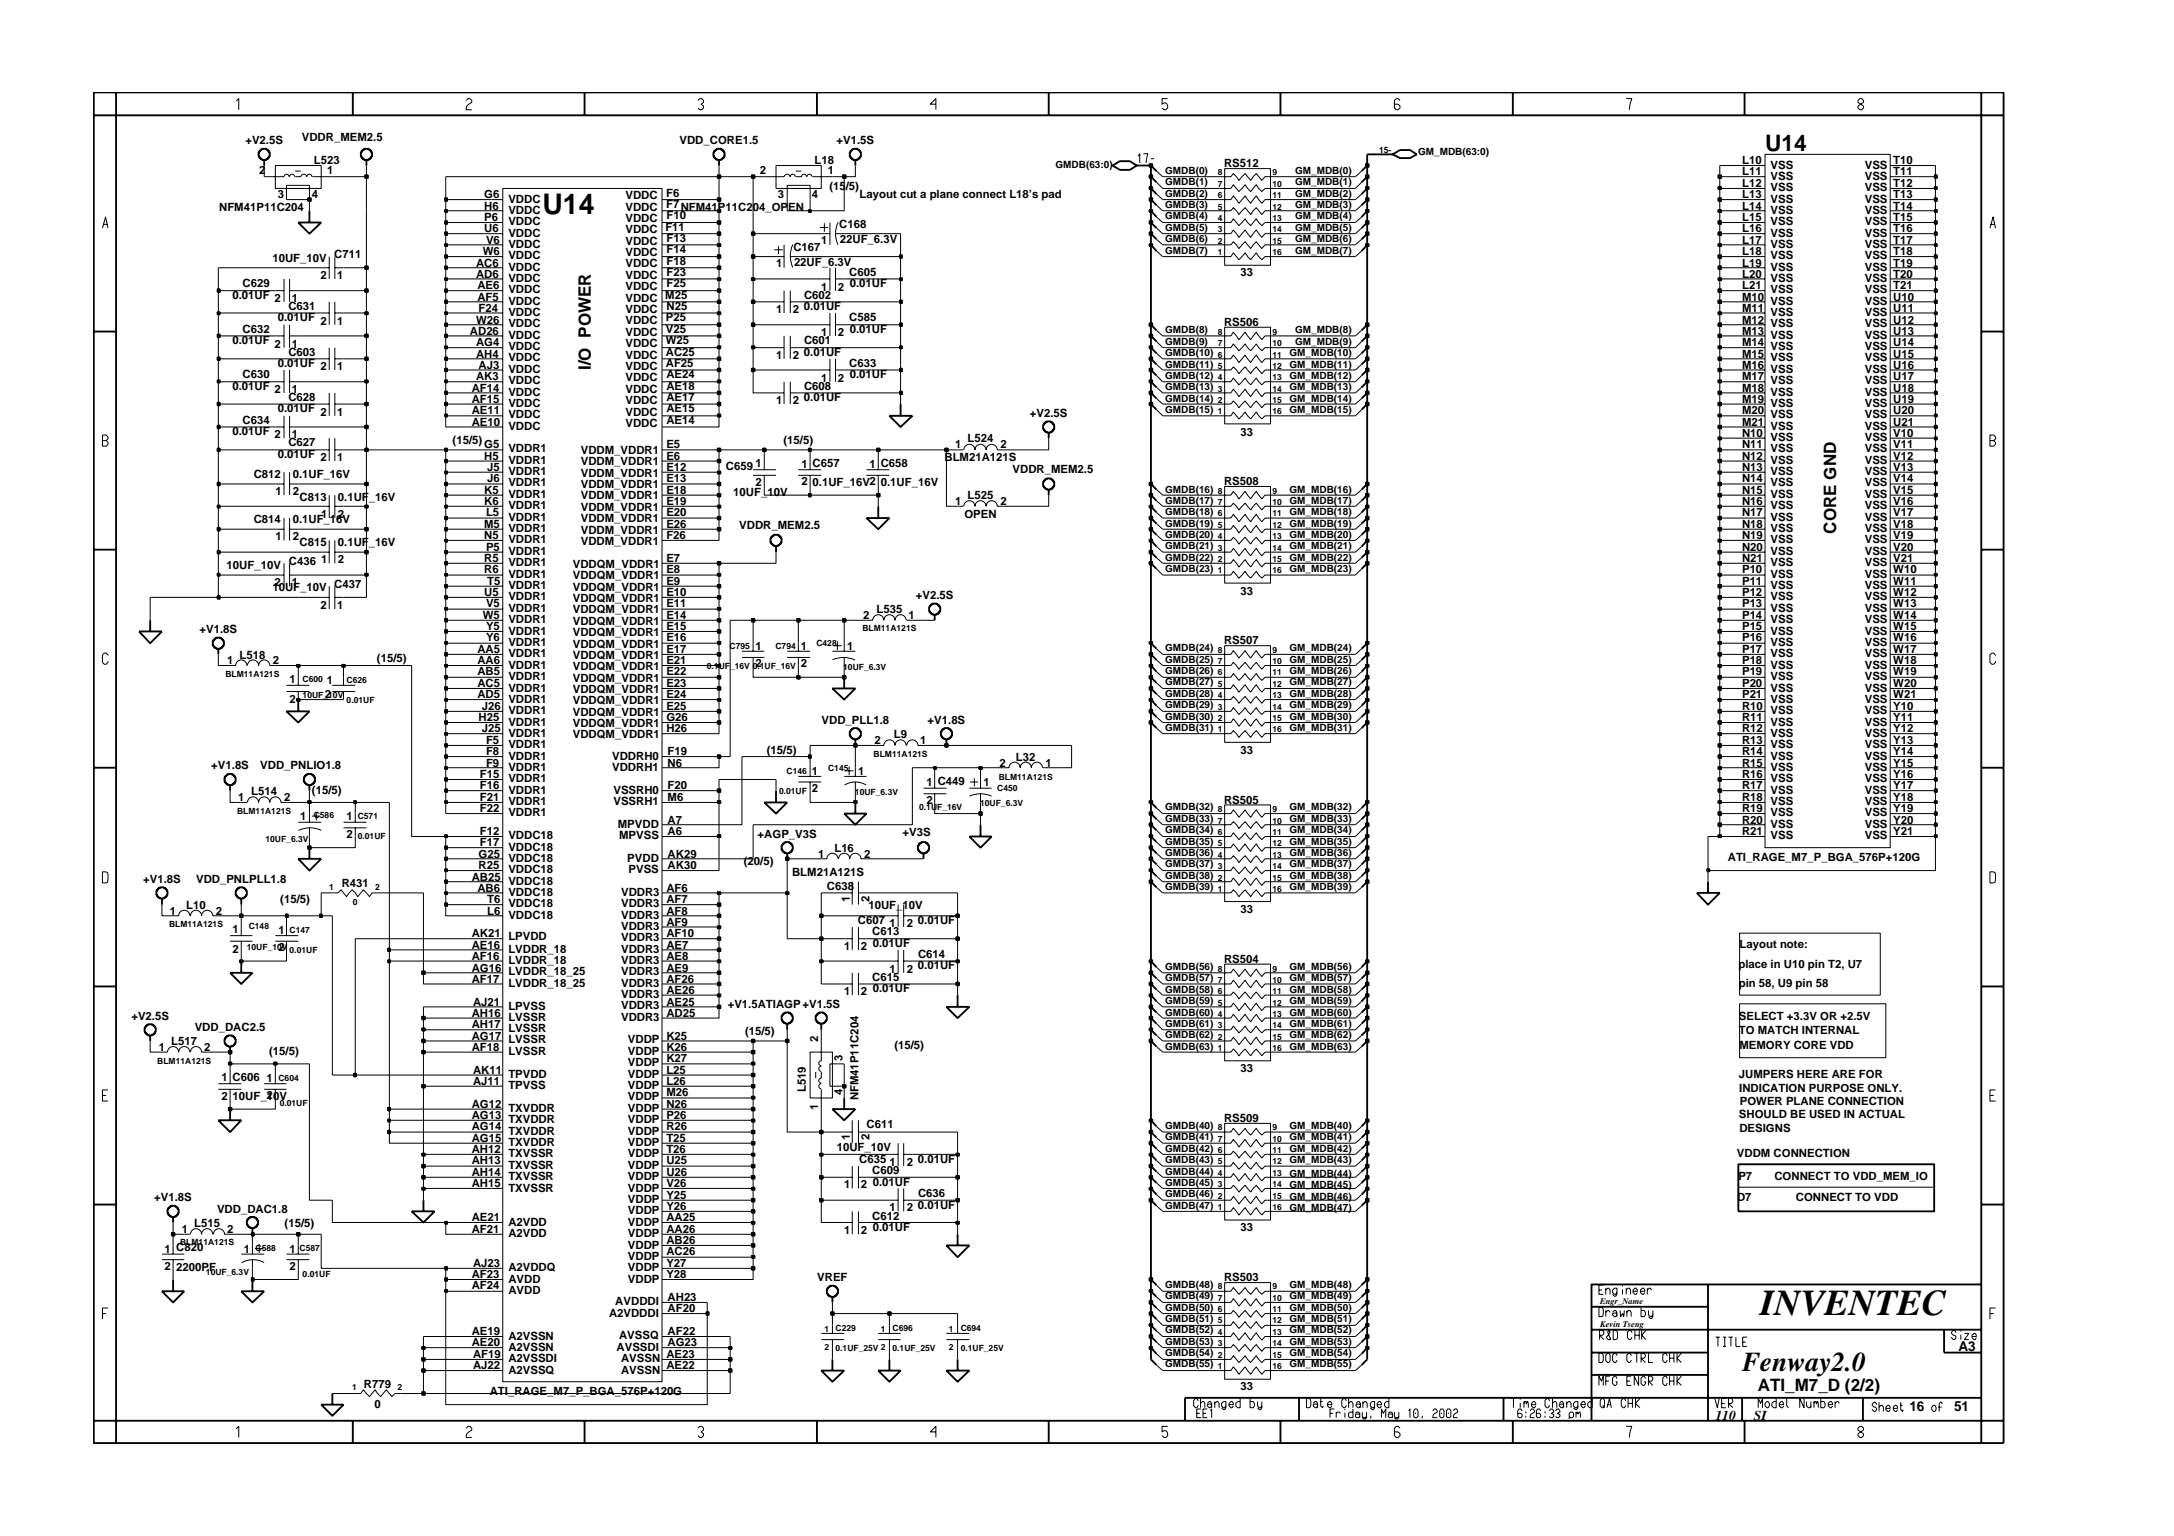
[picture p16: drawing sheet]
<svg xmlns="http://www.w3.org/2000/svg" width="297mm" height="210mm" viewBox="0 0 297 210" stroke-linecap="round" stroke-linejoin="round" font-family="sans-serif">
<defs><g id="words">
<text font-size="5" x="240.5" y="179.7">INVENTEC</text>
<text font-size="3.9" x="74.1" y="29.2">U14</text>
<text font-size="3.7" x="238" y="187.3">Fenway2.0</text>
<text font-size="3.1" x="241.2" y="20.7">U14</text>
<g font-size="2.3">
<text x="80.7" y="50.6" transform="rotate(-90 80.7 50.6)">I/O POWER</text>
<text x="250.9" y="72.9" transform="rotate(-90 250.9 72.9)">CORE GND</text>
<text x="240.2" y="190.1">ATI_M7_D (2/2)</text>
</g>
<g font-size="1.9">
<text x="267.6" y="184.6">A3</text>
<text x="234.4" y="194.1">110</text>
<text x="239.6" y="194.1">SI</text>
<text x="260.9" y="192.9">16</text>
<text x="267" y="192.9">51</text>
</g>
<g font-size="1.6">
<text x="33.5" y="19.7">+V2.5S</text>
<text x="35.4" y="23.8">2</text>
<text x="41.2" y="19.3">VDDR_MEM2.5</text>
<text x="42.9" y="22.5">L523</text>
<text x="44.7" y="23.8">1</text>
<text x="92.8" y="19.7">VDD_CORE1.5</text>
<text x="103.8" y="23.8">2</text>
<text x="111.3" y="22.5">L18</text>
<text x="113.1" y="23.8">1</text>
<text x="114.3" y="19.7">+V1.5S</text>
<text x="167.2" y="22.8">RS512</text>
<text x="238" y="22.5">L10</text>
<text x="238" y="24">L11</text>
<text x="241.9" y="23">VSS</text>
<text x="254.8" y="23">VSS</text>
<text x="258.7" y="22.5">T10</text>
<text x="258.7" y="24">T11</text>
<text x="29.9" y="28.8">NFM41P11C204</text>
<text x="37.9" y="27.1">3</text>
<text x="42.6" y="27.1">4</text>
<text x="66.2" y="27.1">G6</text>
<text x="66.2" y="28.6">H6</text>
<text x="69.5" y="27.7">VDDC</text>
<text x="69.5" y="29.2">VDDC</text>
<text x="85.5" y="27.2">VDDC</text>
<text x="85.5" y="28.8">VDDC</text>
<text x="91" y="26.9">F6</text>
<text x="91" y="28.4">F7NFM41P11C204_OPEN</text>
<text x="91.1" y="29.9">F10</text>
<text x="106.3" y="27.1">3</text>
<text x="110.9" y="27.1">4</text>
<text x="113.3" y="25.9">(15/5)</text>
<text x="117.4" y="27.1">Layout cut a plane connect L18’s pad</text>
<text x="238" y="25.5">L12</text>
<text x="238" y="27.1">L13</text>
<text x="238" y="28.6">L14</text>
<text x="241.9" y="24.6">VSS</text>
<text x="241.9" y="26.1">VSS</text>
<text x="241.9" y="27.7">VSS</text>
<text x="241.9" y="29.2">VSS</text>
<text x="254.8" y="24.6">VSS</text>
<text x="254.8" y="26.1">VSS</text>
<text x="254.8" y="27.7">VSS</text>
<text x="254.8" y="29.2">VSS</text>
<text x="258.7" y="25.5">T12</text>
<text x="258.7" y="27.1">T13</text>
<text x="258.7" y="28.6">T14</text>
<text x="37.2" y="35.8">10UF_10V</text>
<text x="45.7" y="35.3">C711</text>
<text x="66" y="34.8">W6</text>
<text x="66.2" y="31.8">U6</text>
<text x="66.2" y="30.2">P6</text>
<text x="66.4" y="33.3">V6</text>
<text x="69.5" y="35.4">VDDC</text>
<text x="69.5" y="32.4">VDDC</text>
<text x="69.5" y="33.9">VDDC</text>
<text x="69.5" y="30.7">VDDC</text>
<text x="85.5" y="30.4">VDDC</text>
<text x="85.5" y="31.9">VDDC</text>
<text x="85.5" y="33.5">VDDC</text>
<text x="85.5" y="35">VDDC</text>
<text x="90.9" y="31.6">F11</text>
<text x="91.1" y="33.1">F13</text>
<text x="91.1" y="34.6">F14</text>
<text x="108.4" y="34.3">C167</text>
<text x="112.2" y="33.4">1</text>
<text x="114.7" y="31.2">C168</text>
<text x="114.8" y="33.2">22UF_6.3V</text>
<text x="238" y="30.2">L15</text>
<text x="238" y="31.8">L16</text>
<text x="238" y="33.3">L17</text>
<text x="238" y="34.8">L18</text>
<text x="241.9" y="30.8">VSS</text>
<text x="241.9" y="32.4">VSS</text>
<text x="241.9" y="33.9">VSS</text>
<text x="241.9" y="35.4">VSS</text>
<text x="254.8" y="35.4">VSS</text>
<text x="254.8" y="30.7">VSS</text>
<text x="254.8" y="32.4">VSS</text>
<text x="254.8" y="33.9">VSS</text>
<text x="258.7" y="33.3">T17</text>
<text x="258.7" y="34.8">T18</text>
<text x="258.7" y="30.2">T15</text>
<text x="258.7" y="31.8">T16</text>
<text x="31.8" y="40.9">0.01UF 2</text>
<text x="33.1" y="39.3">C629</text>
<text x="39.9" y="41.2">1</text>
<text x="43.8" y="38.1">2</text>
<text x="46.1" y="38.1">1</text>
<text x="65.1" y="37.9">AD6</text>
<text x="65.1" y="36.4">AC6</text>
<text x="65.2" y="41.1">AF5</text>
<text x="65.2" y="39.5">AE6</text>
<text x="69.5" y="41.7">VDDC</text>
<text x="69.5" y="40.1">VDDC</text>
<text x="69.5" y="38.5">VDDC</text>
<text x="69.5" y="37">VDDC</text>
<text x="85.5" y="39.7">VDDC</text>
<text x="85.5" y="36.5">VDDC</text>
<text x="85.5" y="38.2">VDDC</text>
<text x="85.5" y="41.2">VDDC</text>
<text x="90.9" y="40.9">M25</text>
<text x="91.1" y="39.3">F25</text>
<text x="91.1" y="36.2">F18</text>
<text x="91.1" y="37.7">F23</text>
<text x="106" y="36.5">1</text>
<text x="108.5" y="36.3">22UF_6.3V</text>
<text x="109.9" y="40.9">C602</text>
<text x="112.2" y="39.7">1</text>
<text x="114.5" y="39.7">2</text>
<text x="116" y="37.7">C605</text>
<text x="116.1" y="39.3">0.01UF</text>
<text x="169.5" y="37.8">33</text>
<text x="238" y="41.1">M10</text>
<text x="238" y="36.4">L19</text>
<text x="238" y="37.9">L20</text>
<text x="238" y="39.5">L21</text>
<text x="241.9" y="41.7">VSS</text>
<text x="241.9" y="37">VSS</text>
<text x="241.9" y="38.5">VSS</text>
<text x="241.9" y="40.1">VSS</text>
<text x="254.8" y="37">VSS</text>
<text x="254.8" y="38.5">VSS</text>
<text x="254.8" y="40.1">VSS</text>
<text x="254.8" y="41.7">VSS</text>
<text x="258.7" y="36.4">T19</text>
<text x="258.7" y="37.9">T20</text>
<text x="258.7" y="39.5">T21</text>
<text x="258.7" y="41.1">U10</text>
<text x="31.8" y="47">0.01UF</text>
<text x="33.1" y="45.5">C632</text>
<text x="37.5" y="47.5">2</text>
<text x="37.9" y="43.9">0.01UF</text>
<text x="39.4" y="42.4">C631</text>
<text x="39.9" y="47.5">1</text>
<text x="43.8" y="44.4">2</text>
<text x="46.1" y="44.4">1</text>
<text x="64.2" y="45.7">AD26</text>
<text x="65.1" y="47.3">AG4</text>
<text x="65.1" y="44.2">W26</text>
<text x="65.4" y="42.6">F24</text>
<text x="69.5" y="43.2">VDDC</text>
<text x="69.5" y="47.9">VDDC</text>
<text x="69.5" y="46.3">VDDC</text>
<text x="69.5" y="44.7">VDDC</text>
<text x="85.5" y="47.5">VDDC</text>
<text x="85.5" y="45.9">VDDC</text>
<text x="85.5" y="42.8">VDDC</text>
<text x="85.5" y="44.3">VDDC</text>
<text x="91" y="47">W25</text>
<text x="91" y="45.5">V25</text>
<text x="91" y="43.9">P25</text>
<text x="91.1" y="42.4">N25</text>
<text x="106" y="42.8">1</text>
<text x="108.3" y="42.8">2</text>
<text x="109.8" y="42.4">0.01UF</text>
<text x="109.9" y="47">C601</text>
<text x="112.2" y="45.9">1</text>
<text x="114.5" y="45.9">2</text>
<text x="116" y="43.9">C585</text>
<text x="116.1" y="45.5">0.01UF</text>
<text x="167.2" y="44.5">RS506</text>
<text x="238" y="42.6">M11</text>
<text x="238" y="44.2">M12</text>
<text x="238" y="45.7">M13</text>
<text x="238" y="47.3">M14</text>
<text x="241.9" y="43.2">VSS</text>
<text x="241.9" y="44.7">VSS</text>
<text x="241.9" y="46.3">VSS</text>
<text x="241.9" y="47.9">VSS</text>
<text x="254.8" y="47.9">VSS</text>
<text x="254.8" y="43.2">VSS</text>
<text x="254.8" y="44.7">VSS</text>
<text x="254.8" y="46.3">VSS</text>
<text x="258.7" y="47.3">U14</text>
<text x="258.7" y="42.6">U11</text>
<text x="258.7" y="44.2">U12</text>
<text x="258.7" y="45.7">U13</text>
<text x="31.8" y="53.3">0.01UF 2</text>
<text x="33.1" y="51.7">C630</text>
<text x="37.9" y="50.2">0.01UF 2</text>
<text x="39.4" y="48.7">C603</text>
<text x="39.9" y="53.7">1</text>
<text x="46.1" y="50.6">1</text>
<text x="64.5" y="53.5">AF14</text>
<text x="65.1" y="48.9">AH4</text>
<text x="65.1" y="51.9">AK3</text>
<text x="65.4" y="50.4">AJ3</text>
<text x="69.5" y="49.4">VDDC</text>
<text x="69.5" y="51">VDDC</text>
<text x="69.5" y="52.5">VDDC</text>
<text x="85.5" y="53.7">VDDC</text>
<text x="85.5" y="52.1">VDDC</text>
<text x="85.5" y="49">VDDC</text>
<text x="85.5" y="50.5">VDDC</text>
<text x="91" y="48.7">AC25</text>
<text x="91" y="50.2">AF25</text>
<text x="91.1" y="53.3">AE18</text>
<text x="91.1" y="51.7">AE24</text>
<text x="106" y="49">1</text>
<text x="108.3" y="49">2</text>
<text x="109.8" y="48.7">0.01UF</text>
<text x="109.9" y="53.3">C608</text>
<text x="112.2" y="52.2">1</text>
<text x="114.5" y="52.2">2</text>
<text x="116" y="50.2">C633</text>
<text x="116.1" y="51.7">0.01UF</text>
<text x="238" y="51.9">M17</text>
<text x="238" y="53.5">M18</text>
<text x="238" y="48.9">M15</text>
<text x="238" y="50.4">M16</text>
<text x="241.9" y="49.4">VSS</text>
<text x="241.9" y="51">VSS</text>
<text x="241.9" y="52.5">VSS</text>
<text x="254.8" y="49.4">VSS</text>
<text x="254.8" y="51">VSS</text>
<text x="254.8" y="52.5">VSS</text>
<text x="258.7" y="48.9">U15</text>
<text x="258.7" y="50.4">U16</text>
<text x="258.7" y="51.9">U17</text>
<text x="258.7" y="53.5">U18</text>
<text x="31.8" y="59.5">0.01UF 2</text>
<text x="33.1" y="58">C634</text>
<text x="37.9" y="56.4">0.01UF</text>
<text x="39.4" y="54.8">C628</text>
<text x="39.9" y="59.9">1</text>
<text x="43.8" y="56.8">2</text>
<text x="46.1" y="56.8">1</text>
<text x="64.5" y="55">AF15</text>
<text x="64.5" y="58.2">AE10</text>
<text x="64.5" y="56.6">AE11</text>
<text x="69.5" y="54.1">VDDC</text>
<text x="69.5" y="55.6">VDDC</text>
<text x="69.5" y="58.8">VDDC</text>
<text x="69.5" y="57.2">VDDC</text>
<text x="85.5" y="58.3">VDDC</text>
<text x="85.5" y="56.8">VDDC</text>
<text x="85.5" y="55.3">VDDC</text>
<text x="91.1" y="54.8">AE17</text>
<text x="91.1" y="58">AE14</text>
<text x="91.1" y="56.4">AE15</text>
<text x="106" y="55.2">1</text>
<text x="108.3" y="55.2">2</text>
<text x="109.8" y="54.8">0.01UF</text>
<text x="140.7" y="57">+V2.5S</text>
<text x="169.5" y="59.5">33</text>
<text x="238" y="55">M19</text>
<text x="238" y="56.6">M20</text>
<text x="238" y="58.2">M21</text>
<text x="238" y="59.7">N10</text>
<text x="241.9" y="54.1">VSS</text>
<text x="241.9" y="55.6">VSS</text>
<text x="241.9" y="57.2">VSS</text>
<text x="241.9" y="58.8">VSS</text>
<text x="254.8" y="54.1">VSS</text>
<text x="254.8" y="55.6">VSS</text>
<text x="254.8" y="57.2">VSS</text>
<text x="254.8" y="58.8">VSS</text>
<text x="258.7" y="59.7">V10</text>
<text x="258.7" y="55">U19</text>
<text x="258.7" y="56.6">U20</text>
<text x="258.7" y="58.2">U21</text>
<text x="34.7" y="65.3">C812</text>
<text x="37.9" y="62.6">0.01UF 2</text>
<text x="39.4" y="61">C627</text>
<text x="40" y="65.3">0.1UF_16V</text>
<text x="46.1" y="63">1</text>
<text x="61.8" y="60.7">(15/5)</text>
<text x="66.2" y="61.2">G5</text>
<text x="66.2" y="62.8">H5</text>
<text x="66.6" y="64.4">J5</text>
<text x="66.6" y="65.9">J6</text>
<text x="69.5" y="61.8">VDDR1</text>
<text x="69.5" y="65">VDDR1</text>
<text x="69.5" y="63.4">VDDR1</text>
<text x="79.4" y="62.1">VDDM_VDDR1</text>
<text x="79.4" y="63.6">VDDM_VDDR1</text>
<text x="79.4" y="65.1">VDDM_VDDR1</text>
<text x="91" y="61.2">E5</text>
<text x="91" y="62.8">E6</text>
<text x="91" y="65.9">E13</text>
<text x="91" y="64.4">E12</text>
<text x="99.2" y="64.2">C659</text>
<text x="103.2" y="63.8">1</text>
<text x="107" y="60.7">(15/5)</text>
<text x="109.5" y="64">1 C657</text>
<text x="118.8" y="64">1 C658</text>
<text x="129" y="63">BLM21A121S</text>
<text x="130.5" y="61.2">1</text>
<text x="132.2" y="60.5">L524</text>
<text x="136.7" y="61.2">2</text>
<text x="138.4" y="64.6">VDDR_MEM2.5</text>
<text x="238" y="64.4">N13</text>
<text x="238" y="65.9">N14</text>
<text x="238" y="61.2">N11</text>
<text x="238" y="62.8">N12</text>
<text x="241.9" y="60.3">VSS</text>
<text x="241.9" y="61.8">VSS</text>
<text x="241.9" y="63.4">VSS</text>
<text x="241.9" y="65">VSS</text>
<text x="254.8" y="60.3">VSS</text>
<text x="254.8" y="61.8">VSS</text>
<text x="254.8" y="63.4">VSS</text>
<text x="254.8" y="65">VSS</text>
<text x="258.7" y="61.2">V11</text>
<text x="258.7" y="62.8">V12</text>
<text x="258.7" y="64.4">V13</text>
<text x="258.7" y="65.9">V14</text>
<text x="34.7" y="71.5">C814</text>
<text x="37.6" y="67.7">1</text>
<text x="40" y="67.7">2</text>
<text x="40" y="71.5">0.1UF_16V</text>
<text x="40.9" y="68.5">C813</text>
<text x="43.9" y="70.8">1</text>
<text x="46.2" y="68.5">0.1UF_16V</text>
<text x="46.2" y="70.8">2</text>
<text x="66.2" y="67.5">K5</text>
<text x="66.2" y="69">K6</text>
<text x="66.4" y="70.5">L5</text>
<text x="69.5" y="66.5">VDDR1</text>
<text x="69.5" y="68.1">VDDR1</text>
<text x="69.5" y="69.6">VDDR1</text>
<text x="69.5" y="71.1">VDDR1</text>
<text x="79.4" y="66.7">VDDM_VDDR1</text>
<text x="79.4" y="68.3">VDDM_VDDR1</text>
<text x="79.4" y="69.8">VDDM_VDDR1</text>
<text x="79.4" y="71.4">VDDM_VDDR1</text>
<text x="91" y="67.5">E18</text>
<text x="91" y="69">E19</text>
<text x="91" y="70.5">E20</text>
<text x="100.2" y="67.8">10UF_10V</text>
<text x="103.2" y="66.5">2</text>
<text x="109.5" y="66.3">2</text>
<text x="111" y="66.5">0.1UF_16V2</text>
<text x="120.3" y="66.5">0.1UF_16V</text>
<text x="130.5" y="69">1</text>
<text x="131.8" y="70.8">OPEN</text>
<text x="132.2" y="68.3">L525</text>
<text x="136.7" y="69">2</text>
<text x="167.2" y="66.3">RS508</text>
<text x="238" y="67.5">N15</text>
<text x="238" y="69">N16</text>
<text x="238" y="70.5">N17</text>
<text x="241.9" y="66.5">VSS</text>
<text x="241.9" y="68.1">VSS</text>
<text x="241.9" y="69.6">VSS</text>
<text x="241.9" y="71.1">VSS</text>
<text x="254.8" y="66.5">VSS</text>
<text x="254.8" y="68.1">VSS</text>
<text x="254.8" y="69.6">VSS</text>
<text x="254.8" y="71.1">VSS</text>
<text x="258.7" y="70.5">V17</text>
<text x="258.7" y="67.5">V15</text>
<text x="258.7" y="69">V16</text>
<text x="31" y="77.8">10UF_10V</text>
<text x="37.6" y="73.8">1</text>
<text x="39.5" y="77.3">C436</text>
<text x="40" y="73.8">2</text>
<text x="40.9" y="74.6">C815</text>
<text x="43.9" y="77">1</text>
<text x="46.2" y="74.6">0.1UF_16V</text>
<text x="46.2" y="77">2</text>
<text x="66.2" y="76.8">R5</text>
<text x="66.2" y="72.2">M5</text>
<text x="66.2" y="73.7">N5</text>
<text x="66.4" y="75.3">P5</text>
<text x="69.5" y="75.8">VDDR1</text>
<text x="69.5" y="77.4">VDDR1</text>
<text x="69.5" y="72.7">VDDR1</text>
<text x="69.5" y="74.3">VDDR1</text>
<text x="78.3" y="77.6">VDDQM_VDDR1</text>
<text x="79.4" y="74.4">VDDM_VDDR1</text>
<text x="79.4" y="72.9">VDDM_VDDR1</text>
<text x="91" y="73.7">F26</text>
<text x="91" y="76.8">E7</text>
<text x="91" y="72.2">E26</text>
<text x="101" y="72.3">VDDR_MEM2.5</text>
<text x="238" y="76.8">N21</text>
<text x="238" y="72.2">N18</text>
<text x="238" y="73.7">N19</text>
<text x="238" y="75.3">N20</text>
<text x="241.9" y="72.7">VSS</text>
<text x="241.9" y="74.3">VSS</text>
<text x="241.9" y="75.8">VSS</text>
<text x="241.9" y="77.4">VSS</text>
<text x="254.8" y="72.7">VSS</text>
<text x="254.8" y="74.3">VSS</text>
<text x="254.8" y="75.8">VSS</text>
<text x="254.8" y="77.4">VSS</text>
<text x="258.7" y="72.2">V18</text>
<text x="258.7" y="73.7">V19</text>
<text x="258.7" y="75.3">V20</text>
<text x="258.7" y="76.8">V21</text>
<text x="37.2" y="80.8">10UF_10V</text>
<text x="37.5" y="80.1">2</text>
<text x="39.9" y="80.1">1</text>
<text x="43.8" y="83.2">2</text>
<text x="45.7" y="80.4">C437</text>
<text x="46.1" y="83.2">1</text>
<text x="66.2" y="81.5">U5</text>
<text x="66.2" y="78.3">R6</text>
<text x="66.4" y="83">V5</text>
<text x="66.6" y="79.9">T5</text>
<text x="69.5" y="82.1">VDDR1</text>
<text x="69.5" y="83.6">VDDR1</text>
<text x="69.5" y="80.4">VDDR1</text>
<text x="69.5" y="78.9">VDDR1</text>
<text x="78.3" y="79.1">VDDQM_VDDR1</text>
<text x="78.3" y="80.7">VDDQM_VDDR1</text>
<text x="78.3" y="82.2">VDDQM_VDDR1</text>
<text x="78.3" y="83.8">VDDQM_VDDR1</text>
<text x="91" y="78.3">E8</text>
<text x="91" y="79.9">E9</text>
<text x="91" y="81.5">E10</text>
<text x="91" y="83">E11</text>
<text x="119.8" y="83.7">L535</text>
<text x="125.1" y="81.9">+V2.5S</text>
<text x="169.5" y="81.3">33</text>
<text x="238" y="78.3">P10</text>
<text x="238" y="79.9">P11</text>
<text x="238" y="81.5">P12</text>
<text x="238" y="83">P13</text>
<text x="241.9" y="78.9">VSS</text>
<text x="241.9" y="80.4">VSS</text>
<text x="241.9" y="82.1">VSS</text>
<text x="241.9" y="83.6">VSS</text>
<text x="254.8" y="78.9">VSS</text>
<text x="254.8" y="80.4">VSS</text>
<text x="254.8" y="82.1">VSS</text>
<text x="254.8" y="83.6">VSS</text>
<text x="258.7" y="83">W13</text>
<text x="258.7" y="78.3">W10</text>
<text x="258.7" y="79.9">W11</text>
<text x="258.7" y="81.5">W12</text>
<text x="27.3" y="86.5">+V1.8S</text>
<text x="65.2" y="89.3">AA5</text>
<text x="66" y="84.6">W5</text>
<text x="66.4" y="86.1">Y5</text>
<text x="66.4" y="87.6">Y6</text>
<text x="69.5" y="86.7">VDDR1</text>
<text x="69.5" y="88.2">VDDR1</text>
<text x="69.5" y="89.8">VDDR1</text>
<text x="69.5" y="85.2">VDDR1</text>
<text x="78.3" y="85.4">VDDQM_VDDR1</text>
<text x="78.3" y="86.9">VDDQM_VDDR1</text>
<text x="78.3" y="88.5">VDDQM_VDDR1</text>
<text x="91" y="84.6">E14</text>
<text x="91" y="86.1">E15</text>
<text x="91" y="87.6">E16</text>
<text x="91" y="89.3">E17</text>
<text x="103.2" y="88.8">1</text>
<text x="109.4" y="88.8">1</text>
<text x="115.8" y="88.8">1</text>
<text x="118" y="84.6">2</text>
<text x="124.1" y="84.6">1</text>
<text x="167.2" y="88.1">RS507</text>
<text x="238" y="84.6">P14</text>
<text x="238" y="86.1">P15</text>
<text x="238" y="87.6">P16</text>
<text x="238" y="89.3">P17</text>
<text x="241.9" y="85.2">VSS</text>
<text x="241.9" y="86.7">VSS</text>
<text x="241.9" y="88.2">VSS</text>
<text x="241.9" y="89.8">VSS</text>
<text x="254.8" y="85.2">VSS</text>
<text x="254.8" y="86.7">VSS</text>
<text x="254.8" y="88.2">VSS</text>
<text x="254.8" y="89.8">VSS</text>
<text x="258.7" y="84.6">W14</text>
<text x="258.7" y="86.1">W15</text>
<text x="258.7" y="87.6">W16</text>
<text x="258.7" y="89.3">W17</text>
<text x="31" y="90.8">1</text>
<text x="32.7" y="90">L518</text>
<text x="37.3" y="90.8">2</text>
<text x="39.6" y="93.3">1</text>
<text x="44.4" y="95.4">2</text>
<text x="44.6" y="93.5">1</text>
<text x="51.5" y="90.4">(15/5)</text>
<text x="65.2" y="93.9">AC5</text>
<text x="65.2" y="95.4">AD5</text>
<text x="65.2" y="90.8">AA6</text>
<text x="65.2" y="92.3">AB5</text>
<text x="69.5" y="91.4">VDDR1</text>
<text x="69.5" y="92.9">VDDR1</text>
<text x="69.5" y="94.5">VDDR1</text>
<text x="78.3" y="91.5">VDDQM_VDDR1</text>
<text x="78.3" y="93.1">VDDQM_VDDR1</text>
<text x="78.3" y="94.7">VDDQM_VDDR1</text>
<text x="78.3" y="90">VDDQM_VDDR1</text>
<text x="91" y="90.8">E21</text>
<text x="91" y="92.3">E22</text>
<text x="91" y="93.9">E23</text>
<text x="91" y="95.4">E24</text>
<text x="103.2" y="91.2">2</text>
<text x="109.4" y="91.2">2</text>
<text x="238" y="90.8">P18</text>
<text x="238" y="92.3">P19</text>
<text x="238" y="93.9">P20</text>
<text x="238" y="95.4">P21</text>
<text x="241.9" y="91.4">VSS</text>
<text x="241.9" y="92.9">VSS</text>
<text x="241.9" y="94.5">VSS</text>
<text x="254.8" y="91.4">VSS</text>
<text x="254.8" y="92.9">VSS</text>
<text x="254.8" y="94.5">VSS</text>
<text x="258.7" y="90.8">W18</text>
<text x="258.7" y="92.3">W19</text>
<text x="258.7" y="93.9">W20</text>
<text x="258.7" y="95.4">W21</text>
<text x="39.6" y="96">2</text>
<text x="65.4" y="98.6">H25</text>
<text x="65.8" y="100.1">J25</text>
<text x="65.8" y="97">J26</text>
<text x="66.4" y="101.7">F5</text>
<text x="69.5" y="99.2">VDDR1</text>
<text x="69.5" y="96">VDDR1</text>
<text x="69.5" y="100.7">VDDR1</text>
<text x="69.5" y="97.6">VDDR1</text>
<text x="78.3" y="96.2">VDDQM_VDDR1</text>
<text x="78.3" y="97.8">VDDQM_VDDR1</text>
<text x="78.3" y="100.9">VDDQM_VDDR1</text>
<text x="78.3" y="99.3">VDDQM_VDDR1</text>
<text x="91" y="97">E25</text>
<text x="91" y="98.6">G26</text>
<text x="91" y="100.1">H26</text>
<text x="112.2" y="99">VDD_PLL1.8</text>
<text x="119.5" y="101.7">2</text>
<text x="122.1" y="100.9">L9</text>
<text x="125.7" y="101.7">1</text>
<text x="126.7" y="99">+V1.8S</text>
<text x="238" y="97">R10</text>
<text x="238" y="98.6">R11</text>
<text x="238" y="100.1">R12</text>
<text x="238" y="101.7">R13</text>
<text x="241.9" y="96">VSS</text>
<text x="241.9" y="97.6">VSS</text>
<text x="241.9" y="99.2">VSS</text>
<text x="241.9" y="100.7">VSS</text>
<text x="254.8" y="97.5">VSS</text>
<text x="254.8" y="99.2">VSS</text>
<text x="254.8" y="100.7">VSS</text>
<text x="254.8" y="96">VSS</text>
<text x="258.7" y="97">Y10</text>
<text x="258.7" y="98.6">Y11</text>
<text x="258.7" y="100.1">Y12</text>
<text x="258.7" y="101.7">Y13</text>
<text x="28.9" y="105.1">+V1.8S</text>
<text x="35.6" y="105.1">VDD_PNLIO1.8</text>
<text x="65.6" y="106.4">F15</text>
<text x="65.6" y="107.9">F16</text>
<text x="66.4" y="103.2">F8</text>
<text x="66.4" y="104.7">F9</text>
<text x="69.5" y="102.2">VDDR1</text>
<text x="69.5" y="103.8">VDDR1</text>
<text x="69.5" y="105.3">VDDR1</text>
<text x="69.5" y="106.9">VDDR1</text>
<text x="83.6" y="103.8">VDDRH0</text>
<text x="83.6" y="105.3">VDDRH1</text>
<text x="91.2" y="104.7">N6</text>
<text x="91.2" y="107.9">F20</text>
<text x="91.2" y="103.2">F19</text>
<text x="104.8" y="103">(15/5)</text>
<text x="110.9" y="105.9">1</text>
<text x="117.3" y="105.9">1</text>
<text x="126.6" y="107.5">1 C449</text>
<text x="134.4" y="107.5">1</text>
<text x="136.6" y="104.7">2</text>
<text x="138.8" y="104">L32</text>
<text x="142.8" y="104.7">1</text>
<text x="169.5" y="103.1">33</text>
<text x="238" y="103.2">R14</text>
<text x="238" y="104.7">R15</text>
<text x="238" y="106.4">R16</text>
<text x="238" y="107.9">R17</text>
<text x="241.9" y="103.8">VSS</text>
<text x="241.9" y="105.3">VSS</text>
<text x="241.9" y="106.9">VSS</text>
<text x="241.9" y="102.2">VSS</text>
<text x="254.8" y="102.2">VSS</text>
<text x="254.8" y="103.8">VSS</text>
<text x="254.8" y="105.3">VSS</text>
<text x="254.8" y="106.9">VSS</text>
<text x="258.7" y="103.2">Y14</text>
<text x="258.7" y="104.7">Y15</text>
<text x="258.7" y="106.4">Y16</text>
<text x="258.7" y="107.9">Y17</text>
<text x="32.5" y="109.4">1</text>
<text x="34.3" y="108.6">L514</text>
<text x="38.8" y="109.4">2</text>
<text x="41" y="112.1">1</text>
<text x="42.6" y="108.5">(15/5)</text>
<text x="47.4" y="112.1">1</text>
<text x="65.6" y="109.4">F21</text>
<text x="65.6" y="111">F22</text>
<text x="69.5" y="108.5">VDDR1</text>
<text x="69.5" y="110">VDDR1</text>
<text x="69.5" y="111.5">VDDR1</text>
<text x="83.8" y="108.5">VSSRH0</text>
<text x="83.8" y="110">VSSRH1</text>
<text x="84.4" y="113.1">MPVDD</text>
<text x="91.2" y="109.4">M6</text>
<text x="91.2" y="112.5">A7</text>
<text x="110.9" y="108.2">2</text>
<text x="126.6" y="109.8">2</text>
<text x="167.2" y="109.8">RS505</text>
<text x="238" y="109.4">R18</text>
<text x="238" y="111">R19</text>
<text x="238" y="112.5">R20</text>
<text x="241.9" y="108.5">VSS</text>
<text x="241.9" y="110">VSS</text>
<text x="241.9" y="111.5">VSS</text>
<text x="241.9" y="113.1">VSS</text>
<text x="254.8" y="108.5">VSS</text>
<text x="254.8" y="110">VSS</text>
<text x="254.8" y="111.5">VSS</text>
<text x="254.8" y="113.1">VSS</text>
<text x="258.7" y="109.4">Y18</text>
<text x="258.7" y="111">Y19</text>
<text x="258.7" y="112.5">Y20</text>
<text x="47.4" y="114.5">2</text>
<text x="65.4" y="117.2">G25</text>
<text x="65.4" y="118.7">R25</text>
<text x="65.6" y="114.1">F12</text>
<text x="65.6" y="115.7">F17</text>
<text x="69.5" y="114.7">VDDC18</text>
<text x="69.5" y="117.8">VDDC18</text>
<text x="69.5" y="116.3">VDDC18</text>
<text x="69.5" y="119.3">VDDC18</text>
<text x="84.6" y="114.6">MPVSS</text>
<text x="85.7" y="117.8">PVDD</text>
<text x="85.9" y="119.3">PVSS</text>
<text x="91.2" y="117.2">AK29</text>
<text x="91.2" y="118.7">AK30</text>
<text x="91.2" y="114.1">A6</text>
<text x="101.6" y="118.2">(20/5)</text>
<text x="103.5" y="114.5">+AGP_V3S</text>
<text x="108.2" y="119.7">BLM21A121S</text>
<text x="111.8" y="117.2">1</text>
<text x="114" y="116.4">L16</text>
<text x="118.1" y="117.2">2</text>
<text x="123.3" y="114.3">+V3S</text>
<text x="236.1" y="117.6">ATI_RAGE_M7_P_BGA_576P+120G</text>
<text x="238" y="114.1">R21</text>
<text x="241.9" y="114.7">VSS</text>
<text x="254.8" y="114.7">VSS</text>
<text x="258.7" y="114.1">Y21</text>
<text x="19.6" y="120.6">+V1.8S</text>
<text x="23.2" y="125">1</text>
<text x="25.4" y="124.2">L10</text>
<text x="26.8" y="120.6">VDD_PNLPLL1.8</text>
<text x="29.5" y="125">2</text>
<text x="38.3" y="123.4">(15/5)</text>
<text x="46.7" y="121.3">R431</text>
<text x="64.5" y="120.3">AB25</text>
<text x="65.2" y="121.9">AB6</text>
<text x="66.6" y="123.4">T6</text>
<text x="66.6" y="125">L6</text>
<text x="69.5" y="120.9">VDDC18</text>
<text x="69.5" y="122.4">VDDC18</text>
<text x="69.5" y="124">VDDC18</text>
<text x="69.5" y="125.6">VDDC18</text>
<text x="84.9" y="122.4">VDDR3</text>
<text x="84.9" y="124">VDDR3</text>
<text x="84.9" y="125.6">VDDR3</text>
<text x="91" y="121.9">AF6</text>
<text x="91" y="123.4">AF7</text>
<text x="91" y="125">AF8</text>
<text x="113" y="121.7">C638</text>
<text x="116.1" y="123.2" transform="rotate(-90 116.1 123.2)">1</text>
<text x="118.6" y="124.2">10UF_10V</text>
<text x="118.8" y="123.2" transform="rotate(-90 118.8 123.2)">2</text>
<text x="169.5" y="124.7">33</text>
<text x="31.8" y="127.5">1</text>
<text x="31.8" y="130.2">2</text>
<text x="38" y="127.7">1</text>
<text x="38" y="130">2</text>
<text x="64.5" y="131.2">AF16</text>
<text x="64.5" y="129.6">AE16</text>
<text x="64.5" y="128">AK21</text>
<text x="69.5" y="131.8">LVDDR_18</text>
<text x="69.5" y="130.2">LVDDR_18</text>
<text x="69.5" y="128.4">LPVDD</text>
<text x="84.9" y="130.2">VDDR3</text>
<text x="84.9" y="131.8">VDDR3</text>
<text x="84.9" y="128.6">VDDR3</text>
<text x="84.9" y="127.1">VDDR3</text>
<text x="91" y="126.5">AF9</text>
<text x="91" y="129.6">AE7</text>
<text x="91" y="131.2">AE8</text>
<text x="91" y="128">AF10</text>
<text x="115.3" y="129.8">1</text>
<text x="117.2" y="126.3">C607</text>
<text x="117.6" y="129.8">2</text>
<text x="119.2" y="127.8">C613</text>
<text x="119.2" y="129.4">0.01UF</text>
<text x="121.5" y="126.7">1</text>
<text x="123.9" y="126.7">2</text>
<text x="125.4" y="126.3">0.01UF</text>
<text x="125.4" y="130.9">C614</text>
<text x="167.2" y="131.6">RS504</text>
<text x="237.7" y="129.6">Layout note:</text>
<text x="64.5" y="134.3">AF17</text>
<text x="64.5" y="132.8">AG16</text>
<text x="64.6" y="137.4">AJ21</text>
<text x="69.5" y="134.9">LVDDR_18_25</text>
<text x="69.5" y="133.3">LVDDR_18_25</text>
<text x="69.5" y="138">LPVSS</text>
<text x="84.9" y="134.9">VDDR3</text>
<text x="84.9" y="136.4">VDDR3</text>
<text x="84.9" y="133.3">VDDR3</text>
<text x="84.9" y="137.9">VDDR3</text>
<text x="91" y="134.3">AF26</text>
<text x="91" y="137.4">AE25</text>
<text x="91" y="135.8">AE26</text>
<text x="91" y="132.8">AE9</text>
<text x="99.4" y="137.7">+V1.5ATIAGP+V1.5S</text>
<text x="115.3" y="136">1</text>
<text x="117.6" y="136">2</text>
<text x="119.2" y="134.1">C615</text>
<text x="119.2" y="135.6">0.01UF</text>
<text x="121.5" y="132.9">1</text>
<text x="123.9" y="132.9">2</text>
<text x="125.4" y="132.5">0.01UF</text>
<text x="237.5" y="132.3">place in U10 pin T2, U7</text>
<text x="237.6" y="134.9">pin 58, U9 pin 58</text>
<text x="17.9" y="139.4">+V2.5S</text>
<text x="21.7" y="143.6">1</text>
<text x="23.4" y="142.8">L517</text>
<text x="26.6" y="140.9">VDD_DAC2.5</text>
<text x="27.9" y="143.6">2</text>
<text x="64.5" y="143.6">AF18</text>
<text x="64.5" y="139">AH16</text>
<text x="64.5" y="140.5">AH17</text>
<text x="64.5" y="142.1">AG17</text>
<text x="69.5" y="139.5">LVSSR</text>
<text x="69.5" y="141.1">LVSSR</text>
<text x="69.5" y="142.6">LVSSR</text>
<text x="84.9" y="139.5">VDDR3</text>
<text x="85.8" y="142.6">VDDP</text>
<text x="91" y="142.1">K25</text>
<text x="91" y="143.6">K26</text>
<text x="91" y="139">AD25</text>
<text x="101.8" y="141.5">(15/5)</text>
<text x="111.8" y="142.4" transform="rotate(-90 111.8 142.4)">2</text>
<text x="122.2" y="143.4">(15/5)</text>
<text x="237.6" y="141.3">TO MATCH INTERNAL</text>
<text x="237.6" y="139.4">SELECT +3.3V OR +2.5V</text>
<text x="237.7" y="143.4">MEMORY CORE VDD</text>
<text x="30.3" y="147.7">1 C606</text>
<text x="36.4" y="147.8">1</text>
<text x="36.8" y="144.2">(15/5)</text>
<text x="64.6" y="146.7">AK11</text>
<text x="64.6" y="148.3">AJ11</text>
<text x="69.5" y="144.2">LVSSR</text>
<text x="69.5" y="147.3">TPVDD</text>
<text x="69.5" y="148.8">TPVSS</text>
<text x="85.8" y="144.2">VDDP</text>
<text x="85.8" y="145.7">VDDP</text>
<text x="85.8" y="147.3">VDDP</text>
<text x="85.8" y="148.9">VDDP</text>
<text x="91" y="145.1">K27</text>
<text x="91" y="146.7">L25</text>
<text x="91" y="148.3">L26</text>
<text x="91" y="149.8">M26</text>
<text x="110.1" y="149.3" transform="rotate(-90 110.1 149.3)">L519</text>
<text x="115.1" y="149.6" transform="rotate(-90 115.1 149.6)">4</text>
<text x="115.1" y="145" transform="rotate(-90 115.1 145)">3</text>
<text x="169.5" y="146.5">33</text>
<text x="237.6" y="147.3">JUMPERS HERE ARE FOR</text>
<text x="237.6" y="149.3">INDICATION PURPOSE ONLY.</text>
<text x="30.3" y="150.4">2</text>
<text x="31.8" y="150.4">10UF_10V</text>
<text x="36.4" y="150.2">2</text>
<text x="64.5" y="151.4">AG12</text>
<text x="64.5" y="152.9">AG13</text>
<text x="64.5" y="154.4">AG14</text>
<text x="69.5" y="152">TXVDDR</text>
<text x="69.5" y="153.5">TXVDDR</text>
<text x="69.5" y="155">TXVDDR</text>
<text x="85.8" y="155">VDDP</text>
<text x="85.8" y="152">VDDP</text>
<text x="85.8" y="153.5">VDDP</text>
<text x="85.8" y="150.4">VDDP</text>
<text x="91" y="154.4">R26</text>
<text x="91" y="151.4">N26</text>
<text x="91" y="152.9">P26</text>
<text x="111.8" y="151.7" transform="rotate(-90 111.8 151.7)">1</text>
<text x="116.1" y="155.8" transform="rotate(-90 116.1 155.8)">1</text>
<text x="117.3" y="150.4" transform="rotate(-90 117.3 150.4)">NFM41P11C204</text>
<text x="118.4" y="154.1">C611</text>
<text x="118.8" y="155.8" transform="rotate(-90 118.8 155.8)">2</text>
<text x="167.2" y="153.3">RS509</text>
<text x="237.6" y="152.7">SHOULD BE USED IN ACTUAL</text>
<text x="237.7" y="154.7">DESIGNS</text>
<text x="237.7" y="151">POWER PLANE CONNECTION</text>
<text x="64.5" y="157.6">AH12</text>
<text x="64.5" y="159.1">AH13</text>
<text x="64.5" y="160.7">AH14</text>
<text x="64.5" y="156.1">AG15</text>
<text x="69.5" y="158.2">TXVSSR</text>
<text x="69.5" y="159.7">TXVSSR</text>
<text x="69.5" y="161.3">TXVSSR</text>
<text x="69.5" y="156.7">TXVDDR</text>
<text x="85.8" y="156.6">VDDP</text>
<text x="85.8" y="158.2">VDDP</text>
<text x="85.8" y="159.7">VDDP</text>
<text x="85.8" y="161.3">VDDP</text>
<text x="91" y="160.7">U26</text>
<text x="91" y="156.1">T25</text>
<text x="91" y="157.6">T26</text>
<text x="91" y="159.1">U25</text>
<text x="114.3" y="157.2">10UF_10V</text>
<text x="117.4" y="158.9">C635</text>
<text x="119.2" y="160.5">C609</text>
<text x="121.5" y="159.4">1</text>
<text x="123.9" y="159.4">2</text>
<text x="125.4" y="158.9">0.01UF</text>
<text x="237.3" y="158.1">VDDM CONNECTION</text>
<text x="237.5" y="161.3">P7</text>
<text x="242.4" y="161.3">CONNECT TO VDD_MEM_IO</text>
<text x="21.1" y="164.2">+V1.8S</text>
<text x="26.5" y="167.7">L515</text>
<text x="29.7" y="165.8">VDD_DAC1.8</text>
<text x="38.9" y="167.6">(15/5)</text>
<text x="64.5" y="166.9">AE21</text>
<text x="64.5" y="162.2">AH15</text>
<text x="69.5" y="167.5">A2VDD</text>
<text x="69.5" y="162.8">TXVSSR</text>
<text x="85.8" y="167.5">VDDP</text>
<text x="85.8" y="166">VDDP</text>
<text x="85.8" y="164.4">VDDP</text>
<text x="85.8" y="162.8">VDDP</text>
<text x="91" y="166.9">AA25</text>
<text x="91" y="165.4">Y26</text>
<text x="91" y="163.8">Y25</text>
<text x="91" y="162.2">V26</text>
<text x="115.3" y="162.4">1</text>
<text x="117.6" y="162.4">2</text>
<text x="119.2" y="166.7">C612</text>
<text x="119.2" y="162">0.01UF</text>
<text x="121.5" y="165.5">1</text>
<text x="123.9" y="165.5">2</text>
<text x="125.4" y="165.2">0.01UF</text>
<text x="125.4" y="163.5">C636</text>
<text x="237.3" y="164.2">D7</text>
<text x="245.4" y="164.2">CONNECT TO VDD</text>
<text x="22.5" y="171.2">1 C820</text>
<text x="22.5" y="173.5">2</text>
<text x="24.1" y="173.7">2200PF</text>
<text x="24.8" y="168.5">1</text>
<text x="31" y="168.5">2</text>
<text x="33.3" y="171.2">1</text>
<text x="39.6" y="171.2">1</text>
<text x="39.6" y="173.5">2</text>
<text x="64.5" y="168.5">AF21</text>
<text x="64.6" y="173.2">AJ23</text>
<text x="69.5" y="173.7">A2VDDQ</text>
<text x="69.5" y="169">A2VDD</text>
<text x="85.8" y="169">VDDP</text>
<text x="85.8" y="172.1">VDDP</text>
<text x="85.8" y="173.7">VDDP</text>
<text x="85.8" y="170.6">VDDP</text>
<text x="91" y="173.2">Y27</text>
<text x="91" y="171.6">AC26</text>
<text x="91" y="168.5">AA26</text>
<text x="91" y="170">AB26</text>
<text x="115.3" y="168.7">1</text>
<text x="117.6" y="168.7">2</text>
<text x="119.2" y="168.2">0.01UF</text>
<text x="169.5" y="168.2">33</text>
<text x="64.5" y="174.7">AF23</text>
<text x="64.5" y="176.2">AF24</text>
<text x="69.5" y="175.3">AVDD</text>
<text x="69.5" y="176.8">AVDD</text>
<text x="83.2" y="179.9">A2VDDDI</text>
<text x="84.1" y="178.4">AVDDDI</text>
<text x="85.8" y="175.3">VDDP</text>
<text x="91" y="174.7">Y28</text>
<text x="91.2" y="179.3">AF20</text>
<text x="91.2" y="177.8">AH23</text>
<text x="111.7" y="175.1">VREF</text>
<text x="167.2" y="175.1">RS503</text>
<text x="64.5" y="182.5">AE19</text>
<text x="64.5" y="184">AE20</text>
<text x="64.6" y="185.5">AF19</text>
<text x="69.5" y="183.1">A2VSSN</text>
<text x="69.5" y="184.6">A2VSSN</text>
<text x="84.2" y="184.6">AVSSDI</text>
<text x="84.6" y="183">AVSSQ</text>
<text x="91" y="185.5">AE23</text>
<text x="91.2" y="184">AG23</text>
<text x="91.2" y="182.5">AF22</text>
<text x="49.7" y="189.7">R779</text>
<text x="64.6" y="187.1">AJ22</text>
<text x="66.9" y="190.6">ATI_RAGE_M7_P_BGA_576P+120G</text>
<text x="69.5" y="186.1">A2VSSDI</text>
<text x="69.5" y="187.7">A2VSSQ</text>
<text x="84.9" y="187.7">AVSSN</text>
<text x="84.9" y="186.1">AVSSN</text>
<text x="91" y="187.1">AE22</text>
<text x="169.5" y="190">33</text>
<text x="51.2" y="192.4">0</text>
</g>
<g font-size="1.4">
<text x="144.2" y="23">GMDB(63:0)</text>
<text x="159.2" y="23.8">GMDB(0)</text>
<text x="176.9" y="23.8">GM_MDB(0)</text>
<text x="193.7" y="21.2">GM_MDB(63:0)</text>
<text x="159.2" y="26.9">GMDB(2)</text>
<text x="159.2" y="25.3">GMDB(1)</text>
<text x="159.2" y="28.5">GMDB(3)</text>
<text x="159.2" y="30">GMDB(4)</text>
<text x="176.9" y="25.3">GM_MDB(1)</text>
<text x="176.9" y="26.9">GM_MDB(2)</text>
<text x="176.9" y="28.5">GM_MDB(3)</text>
<text x="176.9" y="30">GM_MDB(4)</text>
<text x="159.2" y="31.5">GMDB(5)</text>
<text x="159.2" y="33.1">GMDB(6)</text>
<text x="159.2" y="34.6">GMDB(7)</text>
<text x="176.9" y="31.5">GM_MDB(5)</text>
<text x="176.9" y="33.1">GM_MDB(6)</text>
<text x="176.9" y="34.6">GM_MDB(7)</text>
<text x="159.2" y="47.1">GMDB(9)</text>
<text x="159.2" y="45.6">GMDB(8)</text>
<text x="176.9" y="45.6">GM_MDB(8)</text>
<text x="176.9" y="47.1">GM_MDB(9)</text>
<text x="159.2" y="48.6">GMDB(10)</text>
<text x="159.2" y="50.2">GMDB(11)</text>
<text x="159.2" y="53.3">GMDB(13)</text>
<text x="159.2" y="51.7">GMDB(12)</text>
<text x="176.2" y="48.6">GM_MDB(10)</text>
<text x="176.2" y="50.2">GM_MDB(11)</text>
<text x="176.2" y="51.7">GM_MDB(12)</text>
<text x="176.2" y="53.3">GM_MDB(13)</text>
<text x="159.2" y="56.4">GMDB(15)</text>
<text x="159.2" y="54.9">GMDB(14)</text>
<text x="176.2" y="56.4">GM_MDB(15)</text>
<text x="176.2" y="54.9">GM_MDB(14)</text>
<text x="159.2" y="68.8">GMDB(17)</text>
<text x="159.2" y="70.4">GMDB(18)</text>
<text x="159.2" y="72">GMDB(19)</text>
<text x="159.2" y="67.3">GMDB(16)</text>
<text x="176.2" y="67.3">GM_MDB(16)</text>
<text x="176.2" y="72">GM_MDB(19)</text>
<text x="176.2" y="70.4">GM_MDB(18)</text>
<text x="176.2" y="68.8">GM_MDB(17)</text>
<text x="159.2" y="73.5">GMDB(20)</text>
<text x="159.2" y="75">GMDB(21)</text>
<text x="159.2" y="76.6">GMDB(22)</text>
<text x="176.2" y="75">GM_MDB(21)</text>
<text x="176.2" y="73.5">GM_MDB(20)</text>
<text x="176.2" y="76.6">GM_MDB(22)</text>
<text x="159.2" y="78.2">GMDB(23)</text>
<text x="176.2" y="78.2">GM_MDB(23)</text>
<text x="159.2" y="89">GMDB(24)</text>
<text x="176.2" y="89">GM_MDB(24)</text>
<text x="159.2" y="95.3">GMDB(28)</text>
<text x="159.2" y="92.1">GMDB(26)</text>
<text x="159.2" y="93.7">GMDB(27)</text>
<text x="159.2" y="90.6">GMDB(25)</text>
<text x="176.2" y="95.3">GM_MDB(28)</text>
<text x="176.2" y="93.7">GM_MDB(27)</text>
<text x="176.2" y="92.1">GM_MDB(26)</text>
<text x="176.2" y="90.6">GM_MDB(25)</text>
<text x="159.2" y="99.9">GMDB(31)</text>
<text x="159.2" y="96.8">GMDB(29)</text>
<text x="159.2" y="98.4">GMDB(30)</text>
<text x="176.2" y="99.9">GM_MDB(31)</text>
<text x="176.2" y="98.4">GM_MDB(30)</text>
<text x="176.2" y="96.8">GM_MDB(29)</text>
<text x="159.2" y="112.4">GMDB(33)</text>
<text x="159.2" y="113.9">GMDB(34)</text>
<text x="159.2" y="110.8">GMDB(32)</text>
<text x="176.2" y="112.4">GM_MDB(33)</text>
<text x="176.2" y="113.9">GM_MDB(34)</text>
<text x="176.2" y="110.8">GM_MDB(32)</text>
<text x="159.2" y="115.4">GMDB(35)</text>
<text x="159.2" y="117">GMDB(36)</text>
<text x="159.2" y="118.5">GMDB(37)</text>
<text x="176.2" y="115.4">GM_MDB(35)</text>
<text x="176.2" y="118.5">GM_MDB(37)</text>
<text x="176.2" y="117">GM_MDB(36)</text>
<text x="159.2" y="120.1">GMDB(38)</text>
<text x="159.2" y="121.7">GMDB(39)</text>
<text x="176.2" y="121.7">GM_MDB(39)</text>
<text x="176.2" y="120.1">GM_MDB(38)</text>
<text x="159.2" y="132.5">GMDB(56)</text>
<text x="159.2" y="137.2">GMDB(59)</text>
<text x="159.2" y="134.1">GMDB(57)</text>
<text x="159.2" y="135.7">GMDB(58)</text>
<text x="176.2" y="134.1">GM_MDB(57)</text>
<text x="176.2" y="132.5">GM_MDB(56)</text>
<text x="176.2" y="137.2">GM_MDB(59)</text>
<text x="176.2" y="135.7">GM_MDB(58)</text>
<text x="159.2" y="138.8">GMDB(60)</text>
<text x="159.2" y="140.3">GMDB(61)</text>
<text x="159.2" y="141.8">GMDB(62)</text>
<text x="159.2" y="143.4">GMDB(63)</text>
<text x="176.2" y="143.4">GM_MDB(63)</text>
<text x="176.2" y="141.8">GM_MDB(62)</text>
<text x="176.2" y="140.3">GM_MDB(61)</text>
<text x="176.2" y="138.8">GM_MDB(60)</text>
<text x="159.2" y="154.3">GMDB(40)</text>
<text x="159.2" y="155.8">GMDB(41)</text>
<text x="176.2" y="154.3">GM_MDB(40)</text>
<text x="176.2" y="155.8">GM_MDB(41)</text>
<text x="159.2" y="157.4">GMDB(42)</text>
<text x="159.2" y="158.9">GMDB(43)</text>
<text x="159.2" y="160.5">GMDB(44)</text>
<text x="176.2" y="160.9">GM_MDB(44)</text>
<text x="176.2" y="158.9">GM_MDB(43)</text>
<text x="176.2" y="157.4">GM_MDB(42)</text>
<text x="159.2" y="165.2">GMDB(47)</text>
<text x="159.2" y="162.1">GMDB(45)</text>
<text x="159.2" y="163.6">GMDB(46)</text>
<text x="176.2" y="165.5">GM_MDB(47)</text>
<text x="176.2" y="164">GM_MDB(46)</text>
<text x="176.2" y="162.4">GM_MDB(45)</text>
<text x="159.2" y="176">GMDB(48)</text>
<text x="159.2" y="177.6">GMDB(49)</text>
<text x="159.2" y="179.2">GMDB(50)</text>
<text x="176.2" y="179.2">GM_MDB(50)</text>
<text x="176.2" y="177.6">GM_MDB(49)</text>
<text x="176.2" y="176">GM_MDB(48)</text>
<text x="159.2" y="180.7">GMDB(51)</text>
<text x="159.2" y="183.8">GMDB(53)</text>
<text x="159.2" y="185.4">GMDB(54)</text>
<text x="159.2" y="182.2">GMDB(52)</text>
<text x="176.2" y="185.4">GM_MDB(54)</text>
<text x="176.2" y="183.8">GM_MDB(53)</text>
<text x="176.2" y="182.2">GM_MDB(52)</text>
<text x="176.2" y="180.7">GM_MDB(51)</text>
<text x="159.2" y="186.9">GMDB(55)</text>
<text x="176.2" y="186.9">GM_MDB(55)</text>
</g>
<g font-size="1.2">
<text x="166.4" y="24">8</text>
<text x="173.8" y="24">9</text>
<text x="188.4" y="20.8">15-</text>
<text x="166.4" y="27.1">6</text>
<text x="166.4" y="28.6">5</text>
<text x="166.4" y="25.5">7</text>
<text x="173.8" y="28.6">12</text>
<text x="173.8" y="27.1">11</text>
<text x="173.8" y="25.5">10</text>
<text x="166.4" y="30.2">4</text>
<text x="166.4" y="31.8">3</text>
<text x="166.4" y="33.3">2</text>
<text x="166.4" y="34.8">1</text>
<text x="173.8" y="34.8">16</text>
<text x="173.8" y="33.3">15</text>
<text x="173.8" y="31.8">14</text>
<text x="173.8" y="30.2">13</text>
<text x="166.4" y="47.3">7</text>
<text x="166.4" y="45.7">8</text>
<text x="173.8" y="47.3">10</text>
<text x="173.8" y="45.7">9</text>
<text x="166.4" y="48.9">6</text>
<text x="166.4" y="50.4">5</text>
<text x="166.4" y="51.9">4</text>
<text x="166.4" y="53.5">3</text>
<text x="173.8" y="50.4">12</text>
<text x="173.8" y="48.9">11</text>
<text x="173.8" y="53.5">14</text>
<text x="173.8" y="51.9">13</text>
<text x="166.4" y="55">2</text>
<text x="166.4" y="56.6">1</text>
<text x="173.8" y="56.6">16</text>
<text x="173.8" y="55">15</text>
<text x="166.4" y="69">7</text>
<text x="166.4" y="70.5">6</text>
<text x="166.4" y="67.5">8</text>
<text x="173.8" y="70.5">11</text>
<text x="173.8" y="69">10</text>
<text x="173.8" y="67.5">9</text>
<text x="166.4" y="72.2">5</text>
<text x="166.4" y="73.7">4</text>
<text x="166.4" y="75.3">3</text>
<text x="166.4" y="76.8">2</text>
<text x="173.8" y="76.8">15</text>
<text x="173.8" y="75.3">14</text>
<text x="173.8" y="73.7">13</text>
<text x="173.8" y="72.2">12</text>
<text x="166.4" y="78.3">1</text>
<text x="173.8" y="78.3">16</text>
<text x="99.7" y="88.7">C795</text>
<text x="106" y="88.7">C794</text>
<text x="111.5" y="88.2">C428</text>
<text x="117.8" y="86.3">BLM11A121S</text>
<text x="166.4" y="89.3">8</text>
<text x="173.8" y="89.3">9</text>
<text x="30.8" y="92.6">BLM11A121S</text>
<text x="41.3" y="93.1">C600</text>
<text x="41.3" y="95.4">10UF_10V</text>
<text x="47.4" y="93.3">C626</text>
<text x="96.6" y="91.4">0.1UF_16V 0.1UF_16V</text>
<text x="115.2" y="91.5">10UF_6.3V</text>
<text x="166.4" y="93.9">5</text>
<text x="166.4" y="95.4">4</text>
<text x="166.4" y="90.8">7</text>
<text x="166.4" y="92.3">6</text>
<text x="173.8" y="95.4">13</text>
<text x="173.8" y="93.9">12</text>
<text x="173.8" y="92.3">11</text>
<text x="173.8" y="90.8">10</text>
<text x="47.4" y="96">0.01UF</text>
<text x="166.4" y="97">3</text>
<text x="166.4" y="98.6">2</text>
<text x="166.4" y="100.1">1</text>
<text x="173.8" y="100.1">16</text>
<text x="173.8" y="98.6">15</text>
<text x="173.8" y="97">14</text>
<text x="107.5" y="105.8">C146</text>
<text x="113.2" y="105.3">C145</text>
<text x="119.4" y="103.4">BLM11A121S</text>
<text x="136.5" y="106.5">BLM11A121S</text>
<text x="32.4" y="111.2">BLM11A121S</text>
<text x="42.9" y="111.8">C586</text>
<text x="48.9" y="111.9">C571</text>
<text x="106.4" y="108.5">0.01UF</text>
<text x="116.8" y="108.6">10UF_6.3V</text>
<text x="125.6" y="110.8">0.1UF_16V</text>
<text x="133.9" y="110.2">10UF_6.3V</text>
<text x="136.3" y="108">C450</text>
<text x="166.4" y="111">8</text>
<text x="166.4" y="112.5">7</text>
<text x="173.8" y="112.5">10</text>
<text x="173.8" y="111">9</text>
<text x="36.3" y="115.1">10UF_6.3V</text>
<text x="48.9" y="114.7">0.01UF</text>
<text x="166.4" y="114.1">6</text>
<text x="166.4" y="115.7">5</text>
<text x="166.4" y="117.2">4</text>
<text x="166.4" y="118.7">3</text>
<text x="173.8" y="118.7">14</text>
<text x="173.8" y="117.2">13</text>
<text x="173.8" y="115.7">12</text>
<text x="173.8" y="114.1">11</text>
<text x="45" y="121.7">1</text>
<text x="48.2" y="123.6">0</text>
<text x="51.3" y="121.7">2</text>
<text x="166.4" y="120.3">2</text>
<text x="166.4" y="121.8">1</text>
<text x="173.8" y="121.8">16</text>
<text x="173.8" y="120.3">15</text>
<text x="23.1" y="126.7">BLM11A121S</text>
<text x="33.7" y="129.8">10UF_10V</text>
<text x="34" y="126.9">C148</text>
<text x="39.6" y="127.5">C147</text>
<text x="39.6" y="130.2">0.01UF</text>
<text x="166.4" y="134.3">7</text>
<text x="166.4" y="135.8">6</text>
<text x="166.4" y="137.4">5</text>
<text x="166.4" y="132.8">8</text>
<text x="173.8" y="134.3">10</text>
<text x="173.8" y="132.8">9</text>
<text x="173.8" y="137.4">12</text>
<text x="173.8" y="135.8">11</text>
<text x="166.4" y="139">4</text>
<text x="166.4" y="140.5">3</text>
<text x="166.4" y="142.1">2</text>
<text x="166.4" y="143.6">1</text>
<text x="173.8" y="143.6">16</text>
<text x="173.8" y="142.1">15</text>
<text x="173.8" y="140.5">14</text>
<text x="173.8" y="139">13</text>
<text x="21.5" y="145.4">BLM11A121S</text>
<text x="38" y="147.7">C604</text>
<text x="38.2" y="151.1">0.01UF</text>
<text x="166.4" y="154.4">8</text>
<text x="173.8" y="154.4">9</text>
<text x="166.4" y="156.1">7</text>
<text x="166.4" y="157.6">6</text>
<text x="166.4" y="159.1">5</text>
<text x="166.4" y="160.7">4</text>
<text x="173.8" y="156.1">10</text>
<text x="173.8" y="160.7">13</text>
<text x="173.8" y="159.1">12</text>
<text x="173.8" y="157.6">11</text>
<text x="166.4" y="162.2">3</text>
<text x="166.4" y="163.8">2</text>
<text x="166.4" y="165.4">1</text>
<text x="173.8" y="165.4">16</text>
<text x="173.8" y="163.8">15</text>
<text x="173.8" y="162.2">14</text>
<text x="24.6" y="170.2">BLM11A121S</text>
<text x="34.9" y="171">C588</text>
<text x="40.9" y="171">C587</text>
<text x="28.1" y="174.3">10UF_6.3V</text>
<text x="41.3" y="174.5">0.01UF</text>
<text x="166.4" y="177.8">7</text>
<text x="166.4" y="179.3">6</text>
<text x="166.4" y="176.2">8</text>
<text x="173.8" y="179.3">11</text>
<text x="173.8" y="177.8">10</text>
<text x="173.8" y="176.2">9</text>
<text x="218.6" y="178.2">Engr_Name</text>
<text x="112.6" y="182">1</text>
<text x="112.6" y="184.4">2</text>
<text x="114.2" y="184.6">0.1UF_25V 2</text>
<text x="114.2" y="181.9">C229</text>
<text x="120.3" y="182">1</text>
<text x="121.9" y="181.9">C696</text>
<text x="121.9" y="184.6">0.1UF_25V</text>
<text x="129.7" y="182">1</text>
<text x="129.7" y="184.4">2</text>
<text x="131.3" y="181.9">C694</text>
<text x="131.3" y="184.6">0.1UF_25V</text>
<text x="166.4" y="180.9">5</text>
<text x="166.4" y="182.5">4</text>
<text x="166.4" y="184">3</text>
<text x="166.4" y="185.5">2</text>
<text x="173.8" y="182.5">13</text>
<text x="173.8" y="180.9">12</text>
<text x="173.8" y="185.5">15</text>
<text x="173.8" y="184">14</text>
<text x="218.6" y="181.3">Kevin Tseng</text>
<text x="48.1" y="190">1</text>
<text x="54.3" y="190">2</text>
<text x="166.4" y="187.1">1</text>
<text x="173.8" y="187.1">16</text>
</g>
</g></defs>
<g fill="none" stroke="#000" stroke-width=".14">
<path d="M36.1 24.1h2.7a.34 .34 0 0 1 .3-.3 .34 .34 0 0 1 .4 .3M37.6 22.6h6.3v3.2h-6.3zM37.6 39.7h1.2M38.8 38.1v3.1M39.1 27.3v-2h3.2v2M39.6 24.1a.34 .34 0 0 1 .3-.3 .34 .34 0 0 1 .3 .3M39.6 39.7h1.2M39.6 38.1v3.1M40.3 23.4h.8M41.9 24.1a.42 .42 0 0 0-.4-.3 .42 .42 0 0 0-.4 .3h-.8M41.9 24.1a.34 .34 0 0 1 .4-.3 .34 .34 0 0 1 .3 .3M42.7 24.1h2.7"/>
<path d="M43.9 36.6h1.1M45 35.1v3M45.7 36.6h1.2M45.7 35.1v3M67.2 39.7h1.5M67.2 36.6h1.5M67.2 31.9h1.5M67.2 38.1h1.5M67.2 35.1h1.5M67.2 27.3h1.5M67.2 28.8h1.5M67.2 30.4h1.5"/>
<path d="M67.2 33.5h1.5M68.7 25.8h21.8v163h-21.8zM90.5 39.7h1.5M90.5 36.6h1.5M90.5 31.9h1.5M90.5 38.1h1.5M90.5 35.1h1.5M90.5 27.3h1.5M90.5 28.8h1.5M90.5 30.4h1.5M90.5 33.5h1.5M104.4 24.1h2.7"/>
<path d="M105.8 34.1h1.2M106 22.6h6.2v3.2h-6.2zM106 35.1h1.1M106.4 33.6v1.1M107.1 33.5v3.1M107.1 39.7v3.1M107.1 24.1a.43 .43 0 0 1 .5-.3 .43 .43 0 0 1 .4 .3 .34 .34 0 0 1 .3-.3 .34 .34 0 0 1 .4 .3M107.6 27.3v-2h3.1v2M108 39.7v3.1M108 35.1h1.1M108.3 33.4a3.7 3.7 0 0 0 0 3.2M108.7 24.1h.8a.34 .34 0 0 1 .3-.3 .34 .34 0 0 1 .4 .3"/>
<path d="M108.7 23.4h.8M110.3 24.1a.34 .34 0 0 1 .3-.3 .34 .34 0 0 1 .3 .3M111 24.1h2.7M112 31.1h1.1M112.2 31.9h1.2M112.2 38.1h1.2M112.6 30.5v1.2M113.4 30.4v3.1M113.4 36.6v3.1M114.2 31.9h1.1M114.2 38.1h1.1M114.2 36.6v3.1"/>
<path d="M114.5 30.4a3.6 3.6 0 0 0 0 3M158 31.2l.9 .7M158 26.5l.9 .8M158 32.7l.9 .8M158 28l.9 .8M158 29.6l.9 .8M158 34.3l.9 .8M158 24.9l.9 .9M158 23.4l.9 .7M166.6 24.1h1.6l.3-.4 .8 1 .8-1 .8 1 .7-1 .8 1 .4-.6h1.6M166.6 25.8h1.6l.3-.6 .8 1 .8-1 .8 1 .7-1 .8 1 .4-.4h1.6M166.6 27.3h1.6l.3-.5 .8 1 .8-1 .8 1 .7-1 .8 1 .4-.5h1.6"/>
<path d="M166.6 28.8h1.6l.3-.4 .8 .9 .8-.9 .8 .9 .7-.9 .8 .9 .4-.5h1.6M166.6 30.4h1.6l.3-.5 .8 .9 .8-.9 .8 .9 .7-.9 .8 .9 .4-.4h1.6M166.6 31.9h1.6l.3-.5 .8 1 .8-1 .8 1 .7-1 .8 1 .4-.5h1.6M166.6 33.5h1.6l.3-.5 .8 1 .8-1 .8 1 .7-1 .8 1 .4-.5h1.6M166.6 35.1h1.6l.3-.5 .8 .9 .8-.9 .8 .9 .7-.9 .8 .9 .4-.4h1.6M167.3 23h6.3v13.3h-6.3zM186 34.3l-.8 .8M186 24.9l-.8 .9M186 26.5l-.8 .8M186 32.7l-.8 .8M186 29.6l-.8 .8M186 28l-.8 .8"/>
<path d="M186 23.4l-.8 .7M186 31.2l-.8 .7M239.6 24.1h1.6M239.6 39.7h1.6M239.6 36.6h1.6M239.6 31.9h1.6M239.6 38.1h1.6M239.6 35.1h1.6M239.6 22.6h1.6M239.6 25.8h1.6M239.6 27.3h1.6M239.6 28.8h1.6"/>
<path d="M239.6 30.4h1.6M239.6 33.5h1.6M241.2 21.1h17.1v94.7h-17.1zM258.3 24.1h1.5M258.3 39.7h1.5M258.3 36.6h1.5M258.3 31.9h1.5M258.3 38.1h1.5M258.3 35.1h1.5M258.3 22.6h1.5M258.3 25.8h1.5M258.3 27.3h1.5"/>
<path d="M258.3 28.8h1.5M258.3 30.4h1.5M258.3 33.5h1.5M37.6 52.2h1.2M37.6 58.3h1.2M37.6 45.9h1.2M38.8 44.4v3.1M38.8 50.6v3.1M38.8 56.8v3.1M39.6 44.4v3.1M39.6 50.6v3.1M39.6 56.8v3.1"/>
<path d="M39.6 52.2h1.2M39.6 58.3h1.2M39.6 45.9h1.2M43.9 55.2h1.1M43.9 49h1.1M43.9 42.8h1.1M45 41.2v3.2M45 47.5v3.1M45 53.7v3.1M45 59.9v3.1M45.7 41.2v3.2M45.7 47.5v3.1"/>
<path d="M45.7 53.7v3.1M45.7 59.9v3.1M45.7 55.2h1.2M45.7 49h1.2M45.7 42.8h1.2M67.2 55.2h1.5M67.2 49h1.5M67.2 52.2h1.5M67.2 41.2h1.5M67.2 53.7h1.5M67.2 58.3h1.5M67.2 50.6h1.5"/>
<path d="M67.2 42.8h1.5M67.2 44.4h1.5M67.2 45.9h1.5M67.2 47.5h1.5M67.2 56.8h1.5M90.5 55.2h1.5M90.5 49h1.5M90.5 52.2h1.5M90.5 41.2h1.5M90.5 53.7h1.5M90.5 58.3h1.5M90.5 50.6h1.5"/>
<path d="M90.5 42.8h1.5M90.5 44.4h1.5M90.5 45.9h1.5M90.5 47.5h1.5M90.5 56.8h1.5M106 41.2h1.1M106 53.7h1.1M106 47.5h1.1M107.1 45.9v3.1M107.1 52.2v3M108 41.2h1.1M108 45.9v3.1"/>
<path d="M108 52.2v3M108 53.7h1.1M108 47.5h1.1M112.2 50.6h1.2M112.2 44.4h1.2M113.4 42.8v3.1M113.4 49v3.2M114.2 42.8v3.1M114.2 49v3.2M114.2 50.6h1.1M114.2 44.4h1.1M158 45.1l.9 .8"/>
<path d="M158 52.9l.9 .8M158 56l.9 .8M158 51.3l.9 .9M158 49.8l.9 .8M158 46.7l.9 .8M158 48.3l.9 .7M158 54.5l.9 .7M166.6 45.9h1.6l.3-.5 .8 1 .8-1 .8 1 .7-1 .8 1 .4-.5h1.6M166.6 47.5h1.6l.3-.5 .8 .9 .8-.9 .8 .9 .7-.9 .8 .9 .4-.4h1.6M166.6 49h1.6l.3-.5 .8 1 .8-1 .8 1 .7-1 .8 1 .4-.5h1.6M166.6 50.6h1.6l.3-.5 .8 1 .8-1 .8 1 .7-1 .8 1 .4-.5h1.6M166.6 52.2h1.6l.3-.5 .8 .9 .8-.9 .8 .9 .7-.9 .8 .9 .4-.4h1.6"/>
<path d="M166.6 53.7h1.6l.3-.5 .8 1 .8-1 .8 1 .7-1 .8 1 .4-.5h1.6M166.6 55.2h1.6l.3-.4 .8 .9 .8-.9 .8 .9 .7-.9 .8 .9 .4-.5h1.6M166.6 56.8h1.6l.3-.5 .8 .9 .8-.9 .8 .9 .7-.9 .8 .9 .4-.4h1.6M167.3 44.7h6.3v13.2h-6.3zM186 49.8l-.8 .8M186 51.3l-.8 .9M186 52.9l-.8 .8M186 45.1l-.8 .8M186 54.5l-.8 .7M186 56l-.8 .8M186 48.3l-.8 .7M186 46.7l-.8 .8"/>
<path d="M239.6 55.2h1.6M239.6 49h1.6M239.6 52.2h1.6M239.6 41.2h1.6M239.6 53.7h1.6M239.6 58.3h1.6M239.6 50.6h1.6M239.6 42.8h1.6M239.6 44.4h1.6M239.6 45.9h1.6M239.6 47.5h1.6M239.6 56.8h1.6"/>
<path d="M239.6 59.9h1.6M258.3 55.2h1.5M258.3 49h1.5M258.3 52.2h1.5M258.3 41.2h1.5M258.3 53.7h1.5M258.3 58.3h1.5M258.3 50.6h1.5M258.3 42.8h1.5M258.3 44.4h1.5M258.3 45.9h1.5M258.3 47.5h1.5"/>
<path d="M258.3 56.8h1.5M258.3 59.9h1.5M37.6 72.3h1.2M37.6 78.6h1.2M37.6 66.1h1.2M38.8 64.5v3.2M38.8 70.8v3M38.8 77v3.1M39.6 72.3h1.2M39.6 78.6h1.2M39.6 64.5v3.2M39.6 70.8v3"/>
<path d="M39.6 77v3.1M39.6 66.1h1.2M43.9 69.2h1.1M43.9 75.5h1.1M43.9 61.5h1.1M45 67.7v3.1M45 73.8v3.2M45.7 69.2h1.2M45.7 75.5h1.2M45.7 67.7v3.1M45.7 73.8v3.2M45.7 61.5h1.2"/>
<path d="M67.2 67.7h1.5M67.2 69.2h1.5M67.2 70.8h1.5M67.2 72.3h1.5M67.2 73.8h1.5M67.2 75.5h1.5M67.2 77h1.5M67.2 78.6h1.5M67.2 61.5h1.5M67.2 63h1.5M67.2 64.5h1.5M67.2 66.1h1.5"/>
<path d="M90.5 67.7h1.5M90.5 69.2h1.5M90.5 70.8h1.5M90.5 72.3h1.5M90.5 73.8h1.5M90.5 77h1.5M90.5 78.6h1.5M90.5 61.5h1.5M90.5 63h1.5M90.5 64.5h1.5M90.5 66.1h1.5M102.9 64.2h3.1"/>
<path d="M102.9 65h3.1M104.4 63v1.2M104.4 65v1.1M109.1 64.2h3.1M109.1 65h3.1M110.7 63v1.2M110.7 65v1.1M118.4 64.2h3.1M118.4 65h3.1M120 63v1.2M120 65v1.1M130.8 69.2h.8"/>
<path d="M130.8 61.5h.8M131.7 69.2a.76 .76 0 0 1 .7-.8 .76 .76 0 0 1 .8 .8 .76 .76 0 0 1 .8-.8 .76 .76 0 0 1 .7 .8 .76 .76 0 0 1 .8-.8 .76 .76 0 0 1 .8 .8h.8M131.7 61.5a.76 .76 0 0 1 .7-.8 .76 .76 0 0 1 .8 .8 .76 .76 0 0 1 .8-.8 .76 .76 0 0 1 .7 .8 .76 .76 0 0 1 .8-.8 .76 .76 0 0 1 .8 .8h.8M158 76.2l.9 .8M158 77.7l.9 .9M158 66.9l.9 .8M158 73.1l.9 .7M158 68.4l.9 .8M158 70l.9 .8M158 74.7l.9 .8M158 71.6l.9 .7M166.6 67.7h1.6l.3-.5 .8 1 .8-1 .8 1 .7-1 .8 1 .4-.5h1.6"/>
<path d="M166.6 69.2h1.6l.3-.4 .8 .9 .8-.9 .8 .9 .7-.9 .8 .9 .4-.5h1.6M166.6 70.8h1.6l.3-.5 .8 1 .8-1 .8 1 .7-1 .8 1 .4-.5h1.6M166.6 72.3h1.6l.3-.5 .8 1 .8-1 .8 1 .7-1 .8 1 .4-.5h1.6M166.6 73.8h1.6l.3-.4 .8 1 .8-1 .8 1 .7-1 .8 1 .4-.6h1.6M166.6 75.5h1.6l.3-.6 .8 1.1 .8-1.1 .8 1.1 .7-1.1 .8 1.1 .4-.5h1.6M166.6 77h1.6l.3-.5 .8 1 .8-1 .8 1 .7-1 .8 1 .4-.5h1.6M166.6 78.6h1.6l.3-.5 .8 .9 .8-.9 .8 .9 .7-.9 .8 .9 .4-.4h1.6M167.3 66.5h6.3v13.2h-6.3zM186 68.4l-.8 .8M186 70l-.8 .8M186 66.9l-.8 .8M186 73.1l-.8 .7"/>
<path d="M186 77.7l-.8 .9M186 76.2l-.8 .8M186 74.7l-.8 .8M186 71.6l-.8 .7M239.6 67.7h1.6M239.6 69.2h1.6M239.6 70.8h1.6M239.6 72.3h1.6M239.6 73.8h1.6M239.6 75.5h1.6M239.6 77h1.6M239.6 78.6h1.6"/>
<path d="M239.6 61.5h1.6M239.6 63h1.6M239.6 64.5h1.6M239.6 66.1h1.6M258.3 67.7h1.5M258.3 69.2h1.5M258.3 70.8h1.5M258.3 72.3h1.5M258.3 73.8h1.5M258.3 75.5h1.5M258.3 77h1.5M258.3 78.6h1.5"/>
<path d="M258.3 61.5h1.5M258.3 63h1.5M258.3 64.5h1.5M258.3 66.1h1.5M31.4 90.9h.8a.76 .76 0 0 1 .8-.7 .76 .76 0 0 1 .7 .7M33.8 90.9a.76 .76 0 0 1 .8-.7 .76 .76 0 0 1 .7 .7 .76 .76 0 0 1 .8-.7 .76 .76 0 0 1 .8 .7h.7M39.1 93.7h3.2M39.1 94.5h3.2M40.8 92.6v1.1M40.8 94.5v1.1M43.9 81.6h1.1M45 80.1v3.1"/>
<path d="M45.4 93.7h3.1M45.4 94.5h3.1M45.7 80.1v3.1M45.7 81.6h1.2M46.9 92.6v1.1M46.9 94.5v1.1M67.2 90.9h1.5M67.2 89.4h1.5M67.2 92.6h1.5M67.2 94.1h1.5M67.2 95.6h1.5M67.2 97.2h1.5"/>
<path d="M67.2 98.7h1.5M67.2 84.8h1.5M67.2 81.6h1.5M67.2 80.1h1.5M67.2 83.2h1.5M67.2 86.3h1.5M67.2 87.9h1.5M90.5 90.9h1.5M90.5 89.4h1.5M90.5 92.6h1.5M90.5 94.1h1.5M90.5 95.6h1.5"/>
<path d="M90.5 97.2h1.5M90.5 98.7h1.5M90.5 84.8h1.5M90.5 81.6h1.5M90.5 80.1h1.5M90.5 83.2h1.5M90.5 86.3h1.5M90.5 87.9h1.5M101.4 89h3M101.4 89.8h3M102.9 87.9v1.1M102.9 89.8v1.1"/>
<path d="M107.6 89h3.1M107.6 89.8h3.1M109.1 87.9v1.1M109.1 89.8v1.1M113.7 89h3.2M113.7 90.2a3.7 3.7 0 0 1 3.1 0M113.8 88.2h1.2M114.4 87.6v1.2M115.3 87.9v1.1M115.3 89.8v1.1M118.4 84.8h.8a.76 .76 0 0 1 .8-.8 .76 .76 0 0 1 .8 .8 .76 .76 0 0 1 .7-.8 .76 .76 0 0 1 .8 .8 .76 .76 0 0 1 .7-.8 .76 .76 0 0 1 .8 .8M123.9 84.8h.8"/>
<path d="M158 96.4l.9 .8M158 91.8l.9 .8M158 94.8l.9 .8M158 88.7l.9 .7M158 93.3l.9 .8M158 98l.9 .7M158 99.5l.9 .8M158 90.2l.9 .7M166.6 89.4h1.6l.3-.5 .8 1 .8-1 .8 1 .7-1 .8 1 .4-.5h1.6M166.6 90.9h1.6l.3-.4 .8 1 .8-1 .8 1 .7-1 .8 1 .4-.6h1.6M166.6 92.6h1.6l.3-.6 .8 1 .8-1 .8 1 .7-1 .8 1 .4-.4h1.6M166.6 94.1h1.6l.3-.5 .8 1 .8-1 .8 1 .7-1 .8 1 .4-.5h1.6"/>
<path d="M166.6 95.6h1.6l.3-.4 .8 .9 .8-.9 .8 .9 .7-.9 .8 .9 .4-.5h1.6M166.6 97.2h1.6l.3-.5 .8 .9 .8-.9 .8 .9 .7-.9 .8 .9 .4-.4h1.6M166.6 98.7h1.6l.3-.5 .8 1 .8-1 .8 1 .7-1 .8 1 .4-.5h1.6M167.3 88.2h6.3v13.2h-6.3zM186 88.7l-.8 .7M186 93.3l-.8 .8M186 96.4l-.8 .8M186 91.8l-.8 .8M186 98l-.8 .7M186 99.5l-.8 .8M186 94.8l-.8 .8M186 90.2l-.8 .7"/>
<path d="M239.6 90.9h1.6M239.6 89.4h1.6M239.6 92.6h1.6M239.6 94.1h1.6M239.6 95.6h1.6M239.6 97.2h1.6M239.6 98.7h1.6M239.6 84.8h1.6M239.6 81.6h1.6M239.6 80.1h1.6M239.6 83.2h1.6M239.6 86.3h1.6"/>
<path d="M239.6 87.9h1.6M258.3 90.9h1.5M258.3 89.4h1.5M258.3 92.6h1.5M258.3 94.1h1.5M258.3 95.6h1.5M258.3 97.2h1.5M258.3 98.7h1.5M258.3 84.8h1.5M258.3 81.6h1.5M258.3 80.1h1.5M258.3 83.2h1.5"/>
<path d="M258.3 86.3h1.5M258.3 87.9h1.5M33 109.7h.7M33.8 109.7a.76 .76 0 0 1 .8-.8 .76 .76 0 0 1 .7 .8 .76 .76 0 0 1 .8-.8 .76 .76 0 0 1 .8 .8 .76 .76 0 0 1 .7-.8 .76 .76 0 0 1 .8 .8h.7M40.8 112.4h3.1M42.3 111.2v1.2M42.3 113.1v1.2M42.6 111.5h1.1M43.2 111v1.1M43.9 113.5a3.7 3.7 0 0 0-3.1 0M46.9 112.4h3.2M46.9 113.1h3.2"/>
<path d="M48.5 111.2v1.2M48.5 113.1v1.2M67.2 109.7h1.5M67.2 100.3h1.5M67.2 117.4h1.5M67.2 101.9h1.5M67.2 103.4h1.5M67.2 104.9h1.5M67.2 106.5h1.5M67.2 108h1.5M67.2 111.2h1.5M67.2 114.3h1.5"/>
<path d="M67.2 115.8h1.5M67.2 119h1.5M90.5 109.7h1.5M90.5 100.3h1.5M90.5 117.4h1.5M90.5 103.4h1.5M90.5 104.9h1.5M90.5 108h1.5M90.5 112.7h1.5M90.5 114.3h1.5M90.5 119h1.5M109.1 106.1h3.1"/>
<path d="M109.1 106.9h3.1M110.7 104.9v1.2M110.7 106.9v1.1M112.2 117.4h.8a.76 .76 0 0 1 .7-.8 .76 .76 0 0 1 .8 .8M114.6 117.4a.76 .76 0 0 1 .7-.8 .76 .76 0 0 1 .8 .8 .76 .76 0 0 1 .8-.8 .76 .76 0 0 1 .7 .8h.8M115.3 106.1h3.1M115.4 107.3a2.88 2.88 0 0 1 3 0M115.4 105.3h1.2M116 104.7v1.2M116.9 104.9v1.2M116.9 106.9v1.1M120 101.9h.8a.76 .76 0 0 1 .7-.8 .76 .76 0 0 1 .8 .8 .76 .76 0 0 1 .7-.8 .76 .76 0 0 1 .8 .8"/>
<path d="M123.9 101.9a.76 .76 0 0 1 .8-.8 .76 .76 0 0 1 .7 .8h.8M126.2 107.7h3.1M126.2 108.5h3.1M127.7 106.5v1.2M127.7 108.5v1.2M132.4 107.7h3.1M132.5 108.8a3.6 3.6 0 0 1 3 0M132.5 106.9h1.1M133.1 106.4v1.1M134 106.5v1.2M134 108.5v1.2M137.1 104.9h.8a.76 .76 0 0 1 .7-.7 .76 .76 0 0 1 .8 .7 .76 .76 0 0 1 .8-.7 .76 .76 0 0 1 .7 .7 .76 .76 0 0 1 .8-.7 .76 .76 0 0 1 .7 .7"/>
<path d="M142.5 104.9h.8M158 111.9l.9 .8M158 113.5l.9 .8M158 116.6l.9 .8M158 118.1l.9 .9M158 115.1l.9 .7M158 110.4l.9 .8M158 119.7l.9 .8M166.6 100.3h1.6l.3-.5 .8 1 .8-1 .8 1 .7-1 .8 1 .4-.5h1.6M166.6 111.2h1.6l.3-.5 .8 1 .8-1 .8 1 .7-1 .8 1 .4-.5h1.6M166.6 112.7h1.6l.3-.4 .8 .9 .8-.9 .8 .9 .7-.9 .8 .9 .4-.5h1.6M166.6 114.3h1.6l.3-.5 .8 .9 .8-.9 .8 .9 .7-.9 .8 .9 .4-.4h1.6"/>
<path d="M166.6 115.8h1.6l.3-.5 .8 1 .8-1 .8 1 .7-1 .8 1 .4-.5h1.6M166.6 117.4h1.6l.3-.5 .8 1 .8-1 .8 1 .7-1 .8 1 .4-.5h1.6M166.6 119h1.6l.3-.5 .8 .9 .8-.9 .8 .9 .7-.9 .8 .9 .4-.4h1.6M167.3 110h6.3v13.2h-6.3zM186 118.1l-.8 .9M186 113.5l-.8 .8M186 115.1l-.8 .7M186 111.9l-.8 .8M186 119.7l-.8 .8M186 110.4l-.8 .8M186 116.6l-.8 .8M239.6 109.7h1.6"/>
<path d="M239.6 100.3h1.6M239.6 101.9h1.6M239.6 103.4h1.6M239.6 104.9h1.6M239.6 106.5h1.6M239.6 108h1.6M239.6 111.2h1.6M239.6 112.7h1.6M239.6 114.3h1.6M258.3 109.7h1.5M258.3 100.3h1.5M258.3 101.9h1.5"/>
<path d="M258.3 103.4h1.5M258.3 104.9h1.5M258.3 106.5h1.5M258.3 108h1.5M258.3 111.2h1.5M258.3 112.7h1.5M258.3 114.3h1.5M23.7 125.2h.7a.76 .76 0 0 1 .8-.8 .76 .76 0 0 1 .7 .8M26 125.2a.76 .76 0 0 1 .8-.8 .76 .76 0 0 1 .7 .8 .76 .76 0 0 1 .8-.8 .76 .76 0 0 1 .8 .8h.7M31.4 127.9h3.1M31.4 128.6h3.1M33 126.7v1.2"/>
<path d="M33 128.6v1.2M37.6 127.9h3.2M37.6 128.6h3.2M39.1 126.7v1.2M39.1 128.6v1.2M45.4 122h.8l.4-.4 .8 .9 .7-.9 .8 .9 .7-.9 .9 .9 .3-.5h.8M67.2 122h1.5M67.2 125.2h1.5M67.2 134.5h1.5M67.2 131.3h1.5M67.2 132.9h1.5M67.2 137.6h1.5"/>
<path d="M67.2 139.1h1.5M67.2 120.5h1.5M67.2 123.6h1.5M67.2 128.3h1.5M67.2 129.8h1.5M90.5 122h1.5M90.5 125.2h1.5M90.5 134.5h1.5M90.5 131.3h1.5M90.5 132.9h1.5M90.5 136h1.5M90.5 137.6h1.5"/>
<path d="M90.5 139.1h1.5M90.5 123.6h1.5M90.5 128.3h1.5M90.5 129.8h1.5M90.5 126.7h1.5M115.3 122h1.1M115.3 134.5h1.1M115.3 128.3h1.1M116.4 120.5v3.1M116.4 126.7v3.1M116.4 132.9v3.1M117.3 122h1.1"/>
<path d="M117.3 134.5h1.1M117.3 120.5v3.1M117.3 126.7v3.1M117.3 132.9v3.1M117.3 128.3h1.1M121.5 125.2h1.2M121.5 131.3h1.2M122.7 123.6v3.1M122.7 129.8v3.1M123.5 123.6v3.1M123.5 129.8v3.1M123.5 125.2h1.2"/>
<path d="M123.5 131.3h1.2M158 135.2l.9 .8M158 121.3l.9 .7M158 139.9l.9 .8M158 132.2l.9 .7M158 133.7l.9 .8M158 136.8l.9 .8M158 138.4l.9 .7M166.6 132.9h1.6l.3-.5 .8 1 .8-1 .8 1 .7-1 .8 1 .4-.5h1.6M166.6 134.5h1.6l.3-.5 .8 1 .8-1 .8 1 .7-1 .8 1 .4-.5h1.6M166.6 136h1.6l.3-.4 .8 .9 .8-.9 .8 .9 .7-.9 .8 .9 .4-.5h1.6M166.6 137.6h1.6l.3-.5 .8 1 .8-1 .8 1 .7-1 .8 1 .4-.5h1.6"/>
<path d="M166.6 139.1h1.6l.3-.5 .8 1 .8-1 .8 1 .7-1 .8 1 .4-.5h1.6M166.6 120.5h1.6l.3-.5 .8 1 .8-1 .8 1 .7-1 .8 1 .4-.5h1.6M166.6 122h1.6l.3-.4 .8 .9 .8-.9 .8 .9 .7-.9 .8 .9 .4-.5h1.6M167.3 131.8h6.3v13.2h-6.3zM186 133.7l-.8 .8M186 139.9l-.8 .8M186 135.2l-.8 .8M186 121.3l-.8 .7M186 132.2l-.8 .7M186 138.4l-.8 .7M186 136.8l-.8 .8M22.1 143.8h.8a.76 .76 0 0 1 .8-.8 .76 .76 0 0 1 .7 .8 .76 .76 0 0 1 .8-.8 .76 .76 0 0 1 .7 .8"/>
<path d="M26 143.8a.76 .76 0 0 1 .8-.8 .76 .76 0 0 1 .7 .8h.8M29.8 148.1h3.2M29.8 148.9h3.2M31.4 146.9v1.2M31.4 148.9v1.1M36.1 148.1h3M36.1 148.9h3M37.6 146.9v1.2M37.6 148.9v1.1M67.2 154.7h1.5M67.2 156.2h1.5M67.2 157.7h1.5"/>
<path d="M67.2 159.4h1.5M67.2 140.7h1.5M67.2 142.3h1.5M67.2 143.8h1.5M67.2 146.9h1.5M67.2 148.4h1.5M67.2 151.6h1.5M67.2 153.1h1.5M90.5 154.7h1.5M90.5 156.2h1.5M90.5 157.7h1.5M90.5 159.4h1.5"/>
<path d="M90.5 142.3h1.5M90.5 143.8h1.5M90.5 145.4h1.5M90.5 146.9h1.5M90.5 148.4h1.5M90.5 151.6h1.5M90.5 153.1h1.5M90.5 150h1.5M110.7 143.8h3v6.2h-3zM111.4 146.5v.8M112.2 148.1a.34 .34 0 0 0-.3 .3 .34 .34 0 0 0 .3 .4M112.2 146.5v.8a.34 .34 0 0 0-.3 .4 .34 .34 0 0 0 .3 .3"/>
<path d="M112.2 145.7a.34 .34 0 0 0-.3 .4 .34 .34 0 0 0 .3 .3M112.2 142.3v2.7a.34 .34 0 0 0-.3 .3 .34 .34 0 0 0 .3 .3M112.2 148.9v2.7M115.3 145.4h-1.9v3h1.9M115.3 154.7h1.1M116.4 153.1v3.1M116.4 159.4v3M117.3 154.7h1.1M117.3 153.1v3.1M117.3 159.4v3M121.5 157.7h1.2M122.7 156.2v3.2"/>
<path d="M123.5 156.2v3.2M123.5 157.7h1.2M158 153.9l.9 .8M158 155.5l.9 .7M158 158.6l.9 .8M158 157l.9 .7M158 141.5l.9 .8M158 143l.9 .8M166.6 154.7h1.6l.3-.5 .8 .9 .8-.9 .8 .9 .7-.9 .8 .9 .4-.4h1.6M166.6 156.2h1.6l.3-.5 .8 1 .8-1 .8 1 .7-1 .8 1 .4-.5h1.6M166.6 157.7h1.6l.3-.4 .8 1 .8-1 .8 1 .7-1 .8 1 .4-.6h1.6M166.6 159.4h1.6l.3-.6 .8 1 .8-1 .8 1 .7-1 .8 1 .4-.4h1.6"/>
<path d="M166.6 140.7h1.6l.3-.5 .8 1 .8-1 .8 1 .7-1 .8 1 .4-.5h1.6M166.6 142.3h1.6l.3-.6 .8 1.1 .8-1.1 .8 1.1 .7-1.1 .8 1.1 .4-.5h1.6M166.6 143.8h1.6l.3-.4 .8 .9 .8-.9 .8 .9 .7-.9 .8 .9 .4-.5h1.6M167.3 153.5h6.3v13.2h-6.3zM186 157l-.8 .7M186 143l-.8 .8M186 158.6l-.8 .8M186 153.9l-.8 .8M186 155.5l-.8 .7M186 141.5l-.8 .8M22.1 171.4h3.1M22.1 172.1h3.1"/>
<path d="M23.7 170.2v1.2M23.7 172.1v1.2M25.2 168.7h.7M26 168.7a.76 .76 0 0 1 .8-.8 .76 .76 0 0 1 .7 .8 .76 .76 0 0 1 .8-.8 .76 .76 0 0 1 .8 .8M29.2 168.7a.76 .76 0 0 1 .7-.8 .76 .76 0 0 1 .8 .8h.7M33 171.4h3.1M34.5 170.2v1.2M34.5 172.1v1.2M34.8 170.6h1.2M35.4 170v1.2M36.1 172.5a3 3 0 0 0-3.1 .1M39.1 171.4h3.2"/>
<path d="M39.1 172.1h3.2M40.8 170.2v1.2M40.8 172.1v1.2M60.9 176.5v15.5h35.7v-12.5M67.2 160.9h1.5M67.2 162.4h1.5M67.2 167.1h1.5M67.2 176.5h1.5M67.2 168.7h1.5M67.2 173.3h1.5M67.2 174.9h1.5M90.5 164h1.5"/>
<path d="M90.5 160.9h1.5M90.5 162.4h1.5M90.5 165.5h1.5M90.5 167.1h1.5M90.5 178h1.5M90.5 179.5h1.5M90.5 168.7h1.5M90.5 173.3h1.5M90.5 174.9h1.5M90.5 170.2h1.5M90.5 171.8h1.5M115.3 160.9h1.1"/>
<path d="M115.3 167.1h1.1M116.4 165.5v3.2M117.3 160.9h1.1M117.3 165.5v3.2M117.3 167.1h1.1M121.5 164h1.2M122.7 162.4v3.1M123.5 164h1.2M123.5 162.4v3.1M158 175.6l.9 .9M158 160.1l.9 .8M158 163.3l.9 .7"/>
<path d="M158 178.7l.9 .8M158 177.2l.9 .8M158 161.6l.9 .8M158 164.8l.9 .7M166.6 160.9h1.6l.3-.5 .8 1 .8-1 .8 1 .7-1 .8 1 .4-.5h1.6M166.6 162.4h1.6l.3-.4 .8 .9 .8-.9 .8 .9 .7-.9 .8 .9 .4-.5h1.6M166.6 164h1.6l.3-.5 .8 1 .8-1 .8 1 .7-1 .8 1 .4-.5h1.6M166.6 165.5h1.6l.3-.5 .8 1 .8-1 .8 1 .7-1 .8 1 .4-.5h1.6M166.6 176.5h1.6l.3-.5 .8 .9 .8-.9 .8 .9 .7-.9 .8 .9 .4-.4h1.6M166.6 178h1.6l.3-.5 .8 1 .8-1 .8 1 .7-1 .8 1 .4-.5h1.6M166.6 179.5h1.6l.3-.4 .8 .9 .8-.9 .8 .9 .7-.9 .8 .9 .4-.5h1.6M167.3 175.3h6.3v13.2h-6.3z"/>
<path d="M186 163.3l-.8 .7M186 177.2l-.8 .8M186 175.6l-.8 .9M186 164.8l-.8 .7M186 160.1l-.8 .8M186 178.7l-.8 .8M186 161.6l-.8 .8M45.4 190.4h3.9l.3-.5 .9 1 .8-1 .7 1 .8-1 .7 1 .5-.5h3.9M67.2 182.6h1.5M67.2 184.2h1.5M67.2 185.8h1.5M67.2 187.3h1.5"/>
<path d="M90.5 182.6h1.5M90.5 184.2h1.5M90.5 185.8h1.5M90.5 187.3h1.5M112.2 182.2h3.1M112.2 183.1h3.1M113.7 181.1v1.1M113.7 183.1v1.1M120 182.2h3M120 183.1h3M121.5 181.1v1.1M121.5 183.1v1.1"/>
<path d="M129.3 182.2h3.1M129.3 183.1h3.1M130.8 181.1v1.1M130.8 183.1v1.1M158 180.3l.9 .8M158 186.5l.9 .8M158 185l.9 .8M158 183.4l.9 .8M158 181.9l.9 .7M166.6 181.1h1.6l.3-.5 .8 .9 .8-.9 .8 .9 .7-.9 .8 .9 .4-.4h1.6M166.6 182.6h1.6l.3-.5 .8 1 .8-1 .8 1 .7-1 .8 1 .4-.5h1.6M166.6 184.2h1.6l.3-.5 .8 1 .8-1 .8 1 .7-1 .8 1 .4-.5h1.6"/>
<path d="M166.6 185.8h1.6l.3-.5 .8 .9 .8-.9 .8 .9 .7-.9 .8 .9 .4-.4h1.6M166.6 187.3h1.6l.3-.5 .8 1 .8-1 .8 1 .7-1 .8 1 .4-.5h1.6M186 180.3l-.8 .8M186 183.4l-.8 .8M186 186.5l-.8 .8M186 181.9l-.8 .7M186 185l-.8 .8"/>
</g>
<g fill="none" stroke="#000" stroke-width=".25">
<path d="M35.4 20.7l.3-.2a.72 .72 0 0 1 .9 0l.3 .3v.6l-.5 .5h-.6l-.4-.4v-.1h-.1zM36.1 21.9v.7M40.8 30.4h3.1l-1.6 1.5zM42.3 28.8v1.6M49.6 20.5a.72 .72 0 0 1 1 0l.2 .3v.6l-.5 .5h-.5l-.4-.4-.1-.7zM50.1 21.9v.7M97.6 20.6l.2-.1a.72 .72 0 0 1 .9 0l.3 .3v.6l-.5 .5h-.5l-.4-.4-.1-.7h.1zM98.2 21.9v.7M116.3 20.6l.1-.1a.72 .72 0 0 1 1 0l.2 .3v.6l-.5 .5h-.5l-.4-.4-.1-.7h.1zM116.9 21.9v.7M152 22.6l1-.6h1.4l.9 .6-.9 .6h-1.4zM155.3 22.6h.4"/>
<path d="M157.3 30.4l.7 .8M157.3 25.8l.7 .7M157.3 31.9l.7 .8M157.3 27.3l.7 .7M157.3 28.8l.7 .8M157.3 33.5l.7 .8M157.3 24.1l.7 .8M157.3 22.6l.7 .8M186.8 33.5l-.8 .8M186.8 24.1l-.8 .8M186.8 25.8l-.8 .7M186.8 31.9l-.8 .8"/>
<path d="M186.8 28.8l-.8 .8M186.8 27.3l-.8 .7M186.8 22.6l-.8 .8M186.8 30.4l-.8 .8M189.9 21.1h.4M190.3 21.1l1-.6h1.3l1 .6-1 .5h-1.3zM121.5 56.8h3.2l-1.7 1.5zM123 55.2v1.6M142.8 57.8h.1a.72 .72 0 0 1 .9 0l.2 .3v.5l-.5 .5h-.5l-.4-.3-.1-.7zM143.3 59.1v.8M157.3 44.4l.7 .7M157.3 52.2l.7 .7"/>
<path d="M157.3 55.2l.7 .8M157.3 50.6l.7 .7M157.3 49l.7 .8M157.3 45.9l.7 .8M157.3 47.5l.7 .8M157.3 53.7l.7 .8M186.8 49l-.8 .8M186.8 50.6l-.8 .7M186.8 52.2l-.8 .7M186.8 44.4l-.8 .7M186.8 53.7l-.8 .8M186.8 55.2l-.8 .8"/>
<path d="M186.8 47.5l-.8 .8M186.8 45.9l-.8 .8M105.6 73.2l.7-.1 .4 .3 .1 .7-.3 .4-.7 .1-.4-.3-.1-.7zM106 74.7v.8M118.4 70.8h3.1l-1.5 1.5zM120 69.2v1.6M142.8 65.5h.1a.72 .72 0 0 1 .9 0l.2 .4v.5l-.5 .5h-.5l-.4-.3-.1-.7zM143.3 66.9v.8M157.3 75.5l.7 .7M157.3 77l.7 .7M157.3 66.1l.7 .8M157.3 72.3l.7 .8"/>
<path d="M157.3 67.7l.7 .7M157.3 69.2l.7 .8M157.3 73.8l.7 .9M157.3 70.8l.7 .8M186.8 67.7l-.8 .7M186.8 69.2l-.8 .8M186.8 66.1l-.8 .8M186.8 72.3l-.8 .8M186.8 77l-.8 .7M186.8 75.5l-.8 .7M186.8 73.8l-.8 .9M186.8 70.8l-.8 .8"/>
<path d="M19 86.3h3.1l-1.6 1.6zM20.5 84.8v1.5M29.4 87.2l.7-.1 .4 .4 .1 .7-.3 .4-.7 .1-.4-.4-.1-.7zM29.8 88.7v.7M39.1 97.2h3.2l-1.5 1.5zM40.8 95.6v1.6M113.7 94.1h3.2l-1.6 1.5zM115.3 92.6v1.5M116.3 99.8l.1-.1a.72 .72 0 0 1 1 0l.2 .3v.5l-.5 .5h-.5l-.4-.3-.1-.7h.1zM127 82.8l.3-.2a.72 .72 0 0 1 .9 0l.3 .4v.5l-.5 .5h-.5l-.5-.3v-.2h-.1zM127.7 84v.8M128.8 99.7h.1a.72 .72 0 0 1 .9 0l.3 .3v.5l-.5 .5h-.5l-.5-.3v-.7z"/>
<path d="M157.3 95.6l.7 .8M157.3 90.9l.7 .9M157.3 94.1l.7 .7M157.3 87.9l.7 .8M157.3 92.6l.7 .7M157.3 97.2l.7 .8M157.3 98.7l.7 .8M157.3 89.4l.7 .8M186.8 87.9l-.8 .8M186.8 92.6l-.8 .7M186.8 95.6l-.8 .8M186.8 90.9l-.8 .9"/>
<path d="M186.8 97.2l-.8 .8M186.8 98.7l-.8 .8M186.8 94.1l-.8 .7M186.8 89.4l-.8 .8M31 105.8h.7l.4 .3 .1 .7-.3 .4-.7 .1-.4-.4-.1-.6zM31.4 107.3v.7M40.8 117.4h3.1l-1.6 1.6zM41.7 106l.2-.1a.72 .72 0 0 1 .9 0l.2 .4v.5l-.5 .5h-.5l-.4-.4-.1-.6h.1zM42.3 107.3v.7M42.3 115.8v1.6M104.4 109.7h3.2l-1.6 1.5zM106 108v1.7"/>
<path d="M107.1 115.2l.7-.1 .4 .3 .1 .7-.3 .4-.7 .1-.4-.3-.1-.7zM107.6 116.6v.8M115.3 111.2h3.1l-1.5 1.5zM116.9 101.1v.8M116.9 109.7v1.5M125.7 115.2h.1a.72 .72 0 0 1 .9 0l.2 .4v.5l-.5 .5h-.5l-.4-.3-.1-.7zM126.2 116.6v.8M129.3 101.1v.8M132.4 114.3h3.1l-1.5 1.5zM134 112.7v1.6M157.3 111.2l.7 .7M157.3 112.7l.7 .8"/>
<path d="M157.3 115.8l.7 .8M157.3 117.4l.7 .7M157.3 114.3l.7 .8M157.3 109.7l.7 .7M157.3 119l.7 .7M186.8 117.4l-.8 .7M186.8 112.7l-.8 .8M186.8 114.3l-.8 .8M186.8 111.2l-.8 .7M186.8 119l-.8 .7M186.8 109.7l-.8 .7M186.8 115.8l-.8 .8"/>
<path d="M21.4 121.6l.3-.2a.72 .72 0 0 1 .9 0l.3 .4v.5l-.5 .5h-.5l-.5-.4v-.1zM22.1 122.9v.7M31.4 132.9h3.1l-1.5 1.6zM32.5 121.4a.72 .72 0 0 1 1 0l.2 .4v.5l-.5 .5h-.5l-.4-.4-.1-.6zM33 122.9v.7M33 131.3v1.6M107.1 138.4h.7l.4 .3 .1 .7-.3 .4-.7 .1-.4-.4-.1-.6zM107.6 139.9v.8M111.5 138.7l.3-.2a.72 .72 0 0 1 .9 0l.3 .4v.5l-.5 .5h-.5l-.5-.4v-.1h-.1zM112.2 139.9v.8M129.3 137.6h3.1l-1.6 1.5zM130.8 136v1.6"/>
<path d="M157.3 134.5l.7 .7M157.3 120.5l.7 .8M157.3 139.1l.7 .8M157.3 131.3l.7 .9M157.3 132.9l.7 .8M157.3 136l.7 .8M157.3 137.6l.7 .8M186.8 132.9l-.8 .8M186.8 139.1l-.8 .8M186.8 134.5l-.8 .7M186.8 120.5l-.8 .8M186.8 131.3l-.8 .9"/>
<path d="M186.8 137.6l-.8 .8M186.8 136l-.8 .8M231.8 122h3.2l-1.6 1.6zM233.4 120.5v1.5M20 140.1h.1a.72 .72 0 0 1 .9 0l.3 .4v.5l-.5 .5h-.5l-.5-.3v-.7zM20.5 141.5v.8M29.8 153.1h3.2l-1.6 1.6zM31 141.6l.7-.1 .4 .3 .1 .7-.3 .4-.7 .1-.4-.3-.1-.7zM31.4 143v.8M31.4 151.6v1.5M113.7 151.6h3.2l-1.6 1.5zM115.3 150v1.6"/>
<path d="M157.3 153.1l.7 .8M157.3 154.7l.7 .8M157.3 157.7l.7 .9M157.3 159.4l.7 .7M157.3 156.2l.7 .8M157.3 140.7l.7 .8M157.3 142.3l.7 .7M186.8 156.2l-.8 .8M186.8 142.3l-.8 .7M186.8 157.7l-.8 .9M186.8 153.1l-.8 .8M186.8 159.4l-.8 .7"/>
<path d="M186.8 154.7l-.8 .8M186.8 140.7l-.8 .8M22.1 176.5h3.1l-1.5 1.5zM23.1 164.9h.1a.72 .72 0 0 1 1 0l.2 .4v.5l-.5 .5h-.5l-.4-.3-.1-.7zM23.7 166.3v.8M23.7 174.9v1.6M33 176.5h3.1l-1.6 1.5zM34.1 166.4l.6-.1 .5 .3v.7l-.3 .4-.7 .1-.4-.3-.1-.7zM34.5 167.9v.8M34.5 174.9v1.6M56.2 165.5h3.2l-1.5 1.6zM57.9 164v1.5"/>
<path d="M113.1 176l.2-.1a.72 .72 0 0 1 .9 0l.3 .3v.5l-.5 .5h-.5l-.4-.3-.1-.7h.1zM113.7 177.2v.8M129.3 170.2h3.1l-1.6 1.6zM130.8 168.7v1.5M157.3 174.9l.7 .7M157.3 179.5l.7 .8M157.3 162.4l.7 .9M157.3 178l.7 .7M157.3 176.5l.7 .7M157.3 160.9l.7 .7M157.3 164l.7 .8M186.8 179.5l-.8 .8"/>
<path d="M186.8 162.4l-.8 .9M186.8 176.5l-.8 .7M186.8 174.9l-.8 .7M186.8 164l-.8 .8M186.8 178l-.8 .7M186.8 160.9l-.8 .7M43.9 192h3l-1.5 1.5zM45.4 190.4v1.6M112.2 187.3h3.1l-1.6 1.5zM113.7 185.8v1.5M120 187.3h3l-1.5 1.5zM121.5 185.8v1.5"/>
<path d="M129.3 187.3h3.1l-1.6 1.5zM130.8 185.8v1.5M157.3 185.8l.7 .7M157.3 184.2l.7 .8M157.3 182.6l.7 .8M157.3 181.1l.7 .8M186.8 182.6l-.8 .8M186.8 185.8l-.8 .7M186.8 181.1l-.8 .8M186.8 184.2l-.8 .8"/>
</g>
<path d="M57.7 190.3h.3v.3h-.3z" fill-rule="evenodd" fill="#c2c2c2" stroke="#000" stroke-width=".25"/>
<path d="M57.7 190.3h.3v.3h-.3z" fill="none" stroke="#000" stroke-width=".25"/>
<path d="M57.9 187.3v3.1h41.9v-3.1" fill="none" stroke="#000" stroke-width=".14"/>
<path d="M57.7 187.1h.3v.4h-.3z" fill-rule="evenodd" fill="#c2c2c2" stroke="#000" stroke-width=".25"/>
<path d="M57.7 187.1h.3v.4h-.3z" fill="none" stroke="#000" stroke-width=".25"/>
<path d="M57.9 185.8v1.5h9.3M92 187.3h7.8" fill="none" stroke="#000" stroke-width=".14"/>
<path d="M99.6 187.1h.3v.4h-.3z" fill-rule="evenodd" fill="#c2c2c2" stroke="#000" stroke-width=".25"/>
<path d="M99.6 187.1h.3v.4h-.3z" fill="none" stroke="#000" stroke-width=".25"/>
<path d="M99.8 185.8v1.5M158.9 187.3h7.7M174.4 187.3h10.8" fill="none" stroke="#000" stroke-width=".14"/>
<path d="M57.7 185.6h.3v.3h-.3z" fill-rule="evenodd" fill="#c2c2c2" stroke="#000" stroke-width=".25"/>
<path d="M57.7 185.6h.3v.3h-.3z" fill="none" stroke="#000" stroke-width=".25"/>
<path d="M57.9 184.2v1.6h9.3M92 185.8h7.8" fill="none" stroke="#000" stroke-width=".14"/>
<path d="M99.6 185.6h.3v.3h-.3z" fill-rule="evenodd" fill="#c2c2c2" stroke="#000" stroke-width=".25"/>
<path d="M99.6 185.6h.3v.3h-.3zM157.3 184.2v1.6M186.8 184.2v1.6" fill="none" stroke="#000" stroke-width=".25"/>
<path d="M99.8 184.2v1.6M113.7 184.2v1.6M121.5 184.2v1.6M130.8 184.2v1.6M158.9 185.8h7.7M174.4 185.8h10.8" fill="none" stroke="#000" stroke-width=".14"/>
<path d="M57.7 184.1h.3v.2h-.3z" fill-rule="evenodd" fill="#c2c2c2" stroke="#000" stroke-width=".25"/>
<path d="M57.7 184.1h.3v.2h-.3z" fill="none" stroke="#000" stroke-width=".25"/>
<path d="M57.9 182.6v1.6h9.3M92 184.2h7.8" fill="none" stroke="#000" stroke-width=".14"/>
<path d="M99.6 184.1h.3v.2h-.3z" fill-rule="evenodd" fill="#c2c2c2" stroke="#000" stroke-width=".25"/>
<path d="M99.6 184.1h.3v.2h-.3z" fill="none" stroke="#000" stroke-width=".25"/>
<path d="M99.8 182.6v1.6" fill="none" stroke="#000" stroke-width=".14"/>
<path d="M157.1 184.1h.3v.2h-.3z" fill-rule="evenodd" fill="#c2c2c2" stroke="#000" stroke-width=".25"/>
<path d="M157.1 184.1h.3v.2h-.3zM157.3 182.6v1.6" fill="none" stroke="#000" stroke-width=".25"/>
<path d="M158.9 184.2h7.7M174.4 184.2h10.8" fill="none" stroke="#000" stroke-width=".14"/>
<path d="M186.6 184.1h.4v.2h-.4z" fill-rule="evenodd" fill="#c2c2c2" stroke="#000" stroke-width=".25"/>
<path d="M186.6 184.1h.4v.2h-.4zM186.8 182.6v1.6" fill="none" stroke="#000" stroke-width=".25"/>
<path d="M57.9 182.6h9.3M92 182.6h7.8" fill="none" stroke="#000" stroke-width=".14"/>
<path d="M157.1 182.5h.3v.3h-.3z" fill-rule="evenodd" fill="#c2c2c2" stroke="#000" stroke-width=".25"/>
<path d="M157.1 182.5h.3v.3h-.3zM157.3 181.1v1.5" fill="none" stroke="#000" stroke-width=".25"/>
<path d="M158.9 182.6h7.7M174.4 182.6h10.8" fill="none" stroke="#000" stroke-width=".14"/>
<path d="M186.6 182.5h.4v.3h-.4z" fill-rule="evenodd" fill="#c2c2c2" stroke="#000" stroke-width=".25"/>
<path d="M186.6 182.5h.4v.3h-.4zM186.8 181.1v1.5" fill="none" stroke="#000" stroke-width=".25"/>
<path d="M113.7 179.5v1.6M121.5 179.5v1.6M130.8 179.5v1.6" fill="none" stroke="#000" stroke-width=".14"/>
<path d="M157.1 180.9h.3v.3h-.3z" fill-rule="evenodd" fill="#c2c2c2" stroke="#000" stroke-width=".25"/>
<path d="M157.3 179.5v1.6M157.1 180.9h.3v.3h-.3z" fill="none" stroke="#000" stroke-width=".25"/>
<path d="M158.9 181.1h7.7M174.4 181.1h10.8" fill="none" stroke="#000" stroke-width=".14"/>
<path d="M186.6 180.9h.4v.3h-.4z" fill-rule="evenodd" fill="#c2c2c2" stroke="#000" stroke-width=".25"/>
<path d="M186.8 179.5v1.6M186.6 180.9h.4v.3h-.4z" fill="none" stroke="#000" stroke-width=".25"/>
<path d="M92 179.5h4.6" fill="none" stroke="#000" stroke-width=".14"/>
<path d="M96.5 179.3h.3v.4h-.3z" fill-rule="evenodd" fill="#c2c2c2" stroke="#000" stroke-width=".25"/>
<path d="M96.5 179.3h.3v.4h-.3z" fill="none" stroke="#000" stroke-width=".25"/>
<path d="M96.6 178v1.5" fill="none" stroke="#000" stroke-width=".14"/>
<path d="M113.6 179.3h.3v.4h-.3z" fill-rule="evenodd" fill="#c2c2c2" stroke="#000" stroke-width=".25"/>
<path d="M113.6 179.3h.3v.4h-.3z" fill="none" stroke="#000" stroke-width=".25"/>
<path d="M113.7 178v1.5h7.8" fill="none" stroke="#000" stroke-width=".14"/>
<path d="M121.4 179.3h.3v.4h-.3z" fill-rule="evenodd" fill="#c2c2c2" stroke="#000" stroke-width=".25"/>
<path d="M121.4 179.3h.3v.4h-.3z" fill="none" stroke="#000" stroke-width=".25"/>
<path d="M121.5 179.5h9.3" fill="none" stroke="#000" stroke-width=".14"/>
<path d="M157.1 179.3h.3v.4h-.3z" fill-rule="evenodd" fill="#c2c2c2" stroke="#000" stroke-width=".25"/>
<path d="M157.1 179.3h.3v.4h-.3zM157.3 178v1.5" fill="none" stroke="#000" stroke-width=".25"/>
<path d="M158.9 179.5h7.7M174.4 179.5h10.8" fill="none" stroke="#000" stroke-width=".14"/>
<path d="M186.6 179.3h.4v.4h-.4z" fill-rule="evenodd" fill="#c2c2c2" stroke="#000" stroke-width=".25"/>
<path d="M186.6 179.3h.4v.4h-.4zM186.8 178v1.5" fill="none" stroke="#000" stroke-width=".25"/>
<path d="M92 178h4.6" fill="none" stroke="#000" stroke-width=".14"/>
<path d="M157.1 177.8h.3v.4h-.3z" fill-rule="evenodd" fill="#c2c2c2" stroke="#000" stroke-width=".25"/>
<path d="M157.1 177.8h.3v.4h-.3zM157.3 176.5v1.5" fill="none" stroke="#000" stroke-width=".25"/>
<path d="M158.9 178h7.7M174.4 178h10.8" fill="none" stroke="#000" stroke-width=".14"/>
<path d="M186.6 177.8h.4v.4h-.4z" fill-rule="evenodd" fill="#c2c2c2" stroke="#000" stroke-width=".25"/>
<path d="M186.6 177.8h.4v.4h-.4zM186.8 176.5v1.5" fill="none" stroke="#000" stroke-width=".25"/>
<path d="M60.8 176.3h.3v.2h-.3z" fill-rule="evenodd" fill="#c2c2c2" stroke="#000" stroke-width=".25"/>
<path d="M60.8 176.3h.3v.2h-.3z" fill="none" stroke="#000" stroke-width=".25"/>
<path d="M60.9 174.9v1.6h6.3" fill="none" stroke="#000" stroke-width=".14"/>
<path d="M157.1 176.3h.3v.2h-.3z" fill-rule="evenodd" fill="#c2c2c2" stroke="#000" stroke-width=".25"/>
<path d="M157.1 176.3h.3v.2h-.3zM157.3 174.9v1.6" fill="none" stroke="#000" stroke-width=".25"/>
<path d="M158.9 176.5h7.7M174.4 176.5h10.8" fill="none" stroke="#000" stroke-width=".14"/>
<path d="M186.6 176.3h.4v.2h-.4z" fill-rule="evenodd" fill="#c2c2c2" stroke="#000" stroke-width=".25"/>
<path d="M186.6 176.3h.4v.2h-.4zM186.8 174.9v1.6" fill="none" stroke="#000" stroke-width=".25"/>
<path d="M23.7 173.3v1.6" fill="none" stroke="#000" stroke-width=".14"/>
<path d="M34.4 174.7h.3v.3h-.3z" fill-rule="evenodd" fill="#c2c2c2" stroke="#000" stroke-width=".25"/>
<path d="M34.4 174.7h.3v.3h-.3z" fill="none" stroke="#000" stroke-width=".25"/>
<path d="M34.5 173.3v1.6h6.3v-1.6" fill="none" stroke="#000" stroke-width=".14"/>
<path d="M60.8 174.7h.3v.3h-.3z" fill-rule="evenodd" fill="#c2c2c2" stroke="#000" stroke-width=".25"/>
<path d="M60.8 174.7h.3v.3h-.3z" fill="none" stroke="#000" stroke-width=".25"/>
<path d="M60.9 173.3v1.6h6.3M102.9 173.3v1.6h-10.9" fill="none" stroke="#000" stroke-width=".14"/>
<path d="M157.1 174.7h.3v.3h-.3z" fill-rule="evenodd" fill="#c2c2c2" stroke="#000" stroke-width=".25"/>
<path d="M157.1 174.7h.3v.3h-.3zM157.3 164v10.9" fill="none" stroke="#000" stroke-width=".25"/>
<path d="M186.6 174.7h.4v.3h-.4z" fill-rule="evenodd" fill="#c2c2c2" stroke="#000" stroke-width=".25"/>
<path d="M186.6 174.7h.4v.3h-.4zM186.8 164v10.9" fill="none" stroke="#000" stroke-width=".25"/>
<path d="M43.9 168.7v4.6h17" fill="none" stroke="#000" stroke-width=".14"/>
<path d="M60.8 173.2h.3v.3h-.3z" fill-rule="evenodd" fill="#c2c2c2" stroke="#000" stroke-width=".25"/>
<path d="M60.8 173.2h.3v.3h-.3z" fill="none" stroke="#000" stroke-width=".25"/>
<path d="M60.9 173.3h6.3M92 173.3h10.9" fill="none" stroke="#000" stroke-width=".14"/>
<path d="M102.7 173.2h.4v.3h-.4z" fill-rule="evenodd" fill="#c2c2c2" stroke="#000" stroke-width=".25"/>
<path d="M102.7 173.2h.4v.3h-.4z" fill="none" stroke="#000" stroke-width=".25"/>
<path d="M92 171.8h10.9v1.5" fill="none" stroke="#000" stroke-width=".14"/>
<path d="M102.7 171.6h.4v.3h-.4z" fill-rule="evenodd" fill="#c2c2c2" stroke="#000" stroke-width=".25"/>
<path d="M102.7 171.6h.4v.3h-.4z" fill="none" stroke="#000" stroke-width=".25"/>
<path d="M23.7 168.7v1.5M34.5 168.7v1.5M40.8 168.7v1.5M92 170.2h10.9v1.6" fill="none" stroke="#000" stroke-width=".14"/>
<path d="M102.7 170h.4v.4h-.4z" fill-rule="evenodd" fill="#c2c2c2" stroke="#000" stroke-width=".25"/>
<path d="M102.7 170h.4v.4h-.4z" fill="none" stroke="#000" stroke-width=".25"/>
<path d="M102.9 168.7v1.5" fill="none" stroke="#000" stroke-width=".14"/>
<path d="M23.5 168.5h.3v.3h-.3z" fill-rule="evenodd" fill="#c2c2c2" stroke="#000" stroke-width=".25"/>
<path d="M23.5 168.5h.3v.3h-.3z" fill="none" stroke="#000" stroke-width=".25"/>
<path d="M23.7 167.1v1.6h1.5M31.4 168.7h3.1" fill="none" stroke="#000" stroke-width=".14"/>
<path d="M34.4 168.5h.3v.3h-.3z" fill-rule="evenodd" fill="#c2c2c2" stroke="#000" stroke-width=".25"/>
<path d="M34.4 168.5h.3v.3h-.3z" fill="none" stroke="#000" stroke-width=".25"/>
<path d="M34.5 168.7h6.3" fill="none" stroke="#000" stroke-width=".14"/>
<path d="M40.6 168.5h.3v.3h-.3z" fill-rule="evenodd" fill="#c2c2c2" stroke="#000" stroke-width=".25"/>
<path d="M40.6 168.5h.3v.3h-.3z" fill="none" stroke="#000" stroke-width=".25"/>
<path d="M40.8 168.7h3.1M60.9 167.1v1.6h6.3M92 168.7h10.9" fill="none" stroke="#000" stroke-width=".14"/>
<path d="M102.7 168.5h.4v.3h-.4z" fill-rule="evenodd" fill="#c2c2c2" stroke="#000" stroke-width=".25"/>
<path d="M102.7 168.5h.4v.3h-.4z" fill="none" stroke="#000" stroke-width=".25"/>
<path d="M45.4 164v3.1h15.5M102.9 167.1v1.6M130.8 167.1v1.6" fill="none" stroke="#000" stroke-width=".14"/>
<path d="M60.8 167h.3v.2h-.3z" fill-rule="evenodd" fill="#c2c2c2" stroke="#000" stroke-width=".25"/>
<path d="M60.8 167h.3v.2h-.3z" fill="none" stroke="#000" stroke-width=".25"/>
<path d="M60.9 167.1h6.3M92 167.1h10.9" fill="none" stroke="#000" stroke-width=".14"/>
<path d="M102.7 167h.4v.2h-.4z" fill-rule="evenodd" fill="#c2c2c2" stroke="#000" stroke-width=".25"/>
<path d="M102.7 167h.4v.2h-.4z" fill="none" stroke="#000" stroke-width=".25"/>
<path d="M102.9 165.5v1.6M112.2 164v3.1h3.1M118.4 167.1h12.4" fill="none" stroke="#000" stroke-width=".14"/>
<path d="M130.7 167h.3v.2h-.3z" fill-rule="evenodd" fill="#c2c2c2" stroke="#000" stroke-width=".25"/>
<path d="M130.7 167h.3v.2h-.3z" fill="none" stroke="#000" stroke-width=".25"/>
<path d="M92 165.5h10.9M130.8 164v3.1" fill="none" stroke="#000" stroke-width=".14"/>
<path d="M102.7 165.4h.4v.3h-.4z" fill-rule="evenodd" fill="#c2c2c2" stroke="#000" stroke-width=".25"/>
<path d="M102.7 165.4h.4v.3h-.4z" fill="none" stroke="#000" stroke-width=".25"/>
<path d="M42.3 145.4v18.6h3.1M57.9 162.4v1.6M92 164h10.9v1.5M158.9 165.5h7.7M174.4 165.5h10.8" fill="none" stroke="#000" stroke-width=".14"/>
<path d="M102.7 163.8h.4v.4h-.4z" fill-rule="evenodd" fill="#c2c2c2" stroke="#000" stroke-width=".25"/>
<path d="M102.7 163.8h.4v.4h-.4z" fill="none" stroke="#000" stroke-width=".25"/>
<path d="M102.9 162.4v1.6" fill="none" stroke="#000" stroke-width=".14"/>
<path d="M112 163.8h.4v.4h-.4z" fill-rule="evenodd" fill="#c2c2c2" stroke="#000" stroke-width=".25"/>
<path d="M112 163.8h.4v.4h-.4z" fill="none" stroke="#000" stroke-width=".25"/>
<path d="M112.2 160.9v3.1h9.3M124.7 164h6.1" fill="none" stroke="#000" stroke-width=".14"/>
<path d="M130.7 163.8h.3v.4h-.3z" fill-rule="evenodd" fill="#c2c2c2" stroke="#000" stroke-width=".25"/>
<path d="M130.7 163.8h.3v.4h-.3z" fill="none" stroke="#000" stroke-width=".25"/>
<path d="M130.8 160.9v3.1" fill="none" stroke="#000" stroke-width=".14"/>
<path d="M157.1 163.8h.3v.4h-.3z" fill-rule="evenodd" fill="#c2c2c2" stroke="#000" stroke-width=".25"/>
<path d="M157.1 163.8h.3v.4h-.3zM157.3 162.4v1.6" fill="none" stroke="#000" stroke-width=".25"/>
<path d="M158.9 164h7.7M174.4 164h10.8" fill="none" stroke="#000" stroke-width=".14"/>
<path d="M186.6 163.8h.4v.4h-.4z" fill-rule="evenodd" fill="#c2c2c2" stroke="#000" stroke-width=".25"/>
<path d="M186.6 163.8h.4v.4h-.4zM186.8 162.4v1.6" fill="none" stroke="#000" stroke-width=".25"/>
<path d="M57.7 162.3h.3v.3h-.3z" fill-rule="evenodd" fill="#c2c2c2" stroke="#000" stroke-width=".25"/>
<path d="M57.7 162.3h.3v.3h-.3z" fill="none" stroke="#000" stroke-width=".25"/>
<path d="M57.9 160.9v1.5h9.3M92 162.4h10.9" fill="none" stroke="#000" stroke-width=".14"/>
<path d="M102.7 162.3h.4v.3h-.4z" fill-rule="evenodd" fill="#c2c2c2" stroke="#000" stroke-width=".25"/>
<path d="M102.7 162.3h.4v.3h-.4z" fill="none" stroke="#000" stroke-width=".25"/>
<path d="M102.9 160.9v1.5" fill="none" stroke="#000" stroke-width=".14"/>
<path d="M157.1 162.3h.3v.3h-.3z" fill-rule="evenodd" fill="#c2c2c2" stroke="#000" stroke-width=".25"/>
<path d="M157.1 162.3h.3v.3h-.3zM157.3 160.9v1.5" fill="none" stroke="#000" stroke-width=".25"/>
<path d="M158.9 162.4h7.7M174.4 162.4h10.8" fill="none" stroke="#000" stroke-width=".14"/>
<path d="M186.6 162.3h.4v.3h-.4z" fill-rule="evenodd" fill="#c2c2c2" stroke="#000" stroke-width=".25"/>
<path d="M186.6 162.3h.4v.3h-.4zM186.8 160.9v1.5" fill="none" stroke="#000" stroke-width=".25"/>
<path d="M57.7 160.7h.3v.4h-.3z" fill-rule="evenodd" fill="#c2c2c2" stroke="#000" stroke-width=".25"/>
<path d="M57.7 160.7h.3v.4h-.3z" fill="none" stroke="#000" stroke-width=".25"/>
<path d="M57.9 159.4v1.5h9.3M92 160.9h10.9" fill="none" stroke="#000" stroke-width=".14"/>
<path d="M102.7 160.7h.4v.4h-.4z" fill-rule="evenodd" fill="#c2c2c2" stroke="#000" stroke-width=".25"/>
<path d="M102.7 160.7h.4v.4h-.4z" fill="none" stroke="#000" stroke-width=".25"/>
<path d="M102.9 159.4v1.5" fill="none" stroke="#000" stroke-width=".14"/>
<path d="M112 160.7h.4v.4h-.4z" fill-rule="evenodd" fill="#c2c2c2" stroke="#000" stroke-width=".25"/>
<path d="M112 160.7h.4v.4h-.4z" fill="none" stroke="#000" stroke-width=".25"/>
<path d="M112.2 157.7v3.2h3.1M118.4 160.9h12.4" fill="none" stroke="#000" stroke-width=".14"/>
<path d="M130.7 160.7h.3v.4h-.3z" fill-rule="evenodd" fill="#c2c2c2" stroke="#000" stroke-width=".25"/>
<path d="M130.7 160.7h.3v.4h-.3z" fill="none" stroke="#000" stroke-width=".25"/>
<path d="M130.8 157.7v3.2" fill="none" stroke="#000" stroke-width=".14"/>
<path d="M157.1 160.7h.3v.4h-.3z" fill-rule="evenodd" fill="#c2c2c2" stroke="#000" stroke-width=".25"/>
<path d="M157.3 159.4v1.5M157.1 160.7h.3v.4h-.3z" fill="none" stroke="#000" stroke-width=".25"/>
<path d="M158.9 160.9h7.7M174.4 160.9h10.8" fill="none" stroke="#000" stroke-width=".14"/>
<path d="M186.6 160.7h.4v.4h-.4z" fill-rule="evenodd" fill="#c2c2c2" stroke="#000" stroke-width=".25"/>
<path d="M186.8 159.4v1.5M186.6 160.7h.4v.4h-.4z" fill="none" stroke="#000" stroke-width=".25"/>
<path d="M57.7 159.2h.3v.3h-.3z" fill-rule="evenodd" fill="#c2c2c2" stroke="#000" stroke-width=".25"/>
<path d="M57.7 159.2h.3v.3h-.3z" fill="none" stroke="#000" stroke-width=".25"/>
<path d="M57.9 157.7v1.7h9.3M92 159.4h10.9" fill="none" stroke="#000" stroke-width=".14"/>
<path d="M102.7 159.2h.4v.3h-.4z" fill-rule="evenodd" fill="#c2c2c2" stroke="#000" stroke-width=".25"/>
<path d="M102.7 159.2h.4v.3h-.4z" fill="none" stroke="#000" stroke-width=".25"/>
<path d="M102.9 157.7v1.7" fill="none" stroke="#000" stroke-width=".14"/>
<path d="M157.1 159.2h.3v.3h-.3z" fill-rule="evenodd" fill="#c2c2c2" stroke="#000" stroke-width=".25"/>
<path d="M157.1 159.2h.3v.3h-.3zM157.3 157.7v1.7" fill="none" stroke="#000" stroke-width=".25"/>
<path d="M158.9 159.4h7.7M174.4 159.4h10.8" fill="none" stroke="#000" stroke-width=".14"/>
<path d="M186.6 159.2h.4v.3h-.4z" fill-rule="evenodd" fill="#c2c2c2" stroke="#000" stroke-width=".25"/>
<path d="M186.6 159.2h.4v.3h-.4zM186.8 157.7v1.7" fill="none" stroke="#000" stroke-width=".25"/>
<path d="M57.7 157.7h.3v.2h-.3z" fill-rule="evenodd" fill="#c2c2c2" stroke="#000" stroke-width=".25"/>
<path d="M57.7 157.7h.3v.2h-.3z" fill="none" stroke="#000" stroke-width=".25"/>
<path d="M57.9 148.4v9.3h9.3M92 157.7h10.9" fill="none" stroke="#000" stroke-width=".14"/>
<path d="M102.7 157.7h.4v.2h-.4z" fill-rule="evenodd" fill="#c2c2c2" stroke="#000" stroke-width=".25"/>
<path d="M102.7 157.7h.4v.2h-.4z" fill="none" stroke="#000" stroke-width=".25"/>
<path d="M102.9 156.2v1.5" fill="none" stroke="#000" stroke-width=".14"/>
<path d="M112 157.7h.4v.2h-.4z" fill-rule="evenodd" fill="#c2c2c2" stroke="#000" stroke-width=".25"/>
<path d="M112 157.7h.4v.2h-.4z" fill="none" stroke="#000" stroke-width=".25"/>
<path d="M112.2 154.7v3h9.3M124.7 157.7h6.1" fill="none" stroke="#000" stroke-width=".14"/>
<path d="M130.7 157.7h.3v.2h-.3z" fill-rule="evenodd" fill="#c2c2c2" stroke="#000" stroke-width=".25"/>
<path d="M130.7 157.7h.3v.2h-.3z" fill="none" stroke="#000" stroke-width=".25"/>
<path d="M130.8 154.7v3" fill="none" stroke="#000" stroke-width=".14"/>
<path d="M157.1 157.7h.3v.2h-.3z" fill-rule="evenodd" fill="#c2c2c2" stroke="#000" stroke-width=".25"/>
<path d="M157.1 157.7h.3v.2h-.3zM157.3 156.2v1.5" fill="none" stroke="#000" stroke-width=".25"/>
<path d="M158.9 157.7h7.7M174.4 157.7h10.8" fill="none" stroke="#000" stroke-width=".14"/>
<path d="M186.6 157.7h.4v.2h-.4z" fill-rule="evenodd" fill="#c2c2c2" stroke="#000" stroke-width=".25"/>
<path d="M186.6 157.7h.4v.2h-.4zM186.8 156.2v1.5" fill="none" stroke="#000" stroke-width=".25"/>
<path d="M53.2 154.7v1.5h14M92 156.2h10.9" fill="none" stroke="#000" stroke-width=".14"/>
<path d="M102.7 156.1h.4v.3h-.4z" fill-rule="evenodd" fill="#c2c2c2" stroke="#000" stroke-width=".25"/>
<path d="M102.7 156.1h.4v.3h-.4z" fill="none" stroke="#000" stroke-width=".25"/>
<path d="M102.9 154.7v1.5" fill="none" stroke="#000" stroke-width=".14"/>
<path d="M157.1 156.1h.3v.3h-.3z" fill-rule="evenodd" fill="#c2c2c2" stroke="#000" stroke-width=".25"/>
<path d="M157.1 156.1h.3v.3h-.3zM157.3 154.7v1.5" fill="none" stroke="#000" stroke-width=".25"/>
<path d="M158.9 156.2h7.7M174.4 156.2h10.8" fill="none" stroke="#000" stroke-width=".14"/>
<path d="M186.6 156.1h.4v.3h-.4z" fill-rule="evenodd" fill="#c2c2c2" stroke="#000" stroke-width=".25"/>
<path d="M186.6 156.1h.4v.3h-.4zM186.8 154.7v1.5" fill="none" stroke="#000" stroke-width=".25"/>
<path d="M53 154.5h.3v.4h-.3z" fill-rule="evenodd" fill="#c2c2c2" stroke="#000" stroke-width=".25"/>
<path d="M53 154.5h.3v.4h-.3z" fill="none" stroke="#000" stroke-width=".25"/>
<path d="M53.2 153.1v1.6h14M92 154.7h10.9" fill="none" stroke="#000" stroke-width=".14"/>
<path d="M102.7 154.5h.4v.4h-.4z" fill-rule="evenodd" fill="#c2c2c2" stroke="#000" stroke-width=".25"/>
<path d="M102.7 154.5h.4v.4h-.4z" fill="none" stroke="#000" stroke-width=".25"/>
<path d="M102.9 153.1v1.6M107.6 142.3v12.4h4.6" fill="none" stroke="#000" stroke-width=".14"/>
<path d="M112 154.5h.4v.4h-.4z" fill-rule="evenodd" fill="#c2c2c2" stroke="#000" stroke-width=".25"/>
<path d="M112 154.5h.4v.4h-.4z" fill="none" stroke="#000" stroke-width=".25"/>
<path d="M112.2 151.6v3.1h3.1M118.4 154.7h12.4" fill="none" stroke="#000" stroke-width=".14"/>
<path d="M157.1 154.5h.3v.4h-.3z" fill-rule="evenodd" fill="#c2c2c2" stroke="#000" stroke-width=".25"/>
<path d="M157.1 154.5h.3v.4h-.3zM157.3 153.1v1.6" fill="none" stroke="#000" stroke-width=".25"/>
<path d="M158.9 154.7h7.7M174.4 154.7h10.8" fill="none" stroke="#000" stroke-width=".14"/>
<path d="M186.6 154.5h.4v.4h-.4z" fill-rule="evenodd" fill="#c2c2c2" stroke="#000" stroke-width=".25"/>
<path d="M186.6 154.5h.4v.4h-.4zM186.8 153.1v1.6" fill="none" stroke="#000" stroke-width=".25"/>
<path d="M53 153h.3v.3h-.3z" fill-rule="evenodd" fill="#c2c2c2" stroke="#000" stroke-width=".25"/>
<path d="M53 153h.3v.3h-.3z" fill="none" stroke="#000" stroke-width=".25"/>
<path d="M53.2 151.6v1.5h14M92 153.1h10.9" fill="none" stroke="#000" stroke-width=".14"/>
<path d="M102.7 153h.4v.3h-.4z" fill-rule="evenodd" fill="#c2c2c2" stroke="#000" stroke-width=".25"/>
<path d="M102.7 153h.4v.3h-.4z" fill="none" stroke="#000" stroke-width=".25"/>
<path d="M102.9 151.6v1.5" fill="none" stroke="#000" stroke-width=".14"/>
<path d="M157.1 153h.3v.3h-.3z" fill-rule="evenodd" fill="#c2c2c2" stroke="#000" stroke-width=".25"/>
<path d="M157.1 153h.3v.3h-.3zM157.3 142.3v10.8" fill="none" stroke="#000" stroke-width=".25"/>
<path d="M186.6 153h.4v.3h-.4z" fill-rule="evenodd" fill="#c2c2c2" stroke="#000" stroke-width=".25"/>
<path d="M186.6 153h.4v.3h-.4zM186.8 142.3v10.8" fill="none" stroke="#000" stroke-width=".25"/>
<path d="M31.3 151.4h.3v.3h-.3z" fill-rule="evenodd" fill="#c2c2c2" stroke="#000" stroke-width=".25"/>
<path d="M31.3 151.4h.3v.3h-.3z" fill="none" stroke="#000" stroke-width=".25"/>
<path d="M31.4 150v1.6h6.2v-1.6" fill="none" stroke="#000" stroke-width=".14"/>
<path d="M53 151.4h.3v.3h-.3z" fill-rule="evenodd" fill="#c2c2c2" stroke="#000" stroke-width=".25"/>
<path d="M53 151.4h.3v.3h-.3z" fill="none" stroke="#000" stroke-width=".25"/>
<path d="M53.2 131.3v20.3h14M92 151.6h10.9" fill="none" stroke="#000" stroke-width=".14"/>
<path d="M102.7 151.4h.4v.3h-.4z" fill-rule="evenodd" fill="#c2c2c2" stroke="#000" stroke-width=".25"/>
<path d="M102.7 151.4h.4v.3h-.4z" fill="none" stroke="#000" stroke-width=".25"/>
<path d="M92 150h10.9v1.6" fill="none" stroke="#000" stroke-width=".14"/>
<path d="M102.7 149.9h.4v.2h-.4z" fill-rule="evenodd" fill="#c2c2c2" stroke="#000" stroke-width=".25"/>
<path d="M102.7 149.9h.4v.2h-.4z" fill="none" stroke="#000" stroke-width=".25"/>
<path d="M102.9 148.4v1.6M115.3 148.4v1.6" fill="none" stroke="#000" stroke-width=".14"/>
<path d="M57.7 148.3h.3v.3h-.3z" fill-rule="evenodd" fill="#c2c2c2" stroke="#000" stroke-width=".25"/>
<path d="M57.7 148.3h.3v.3h-.3z" fill="none" stroke="#000" stroke-width=".25"/>
<path d="M57.9 143.8v4.6h9.3M92 148.4h10.9" fill="none" stroke="#000" stroke-width=".14"/>
<path d="M102.7 148.3h.4v.3h-.4z" fill-rule="evenodd" fill="#c2c2c2" stroke="#000" stroke-width=".25"/>
<path d="M102.7 148.3h.4v.3h-.4z" fill="none" stroke="#000" stroke-width=".25"/>
<path d="M102.9 146.9v1.5" fill="none" stroke="#000" stroke-width=".14"/>
<path d="M115.2 148.3h.3v.3h-.3z" fill-rule="evenodd" fill="#c2c2c2" stroke="#000" stroke-width=".25"/>
<path d="M115.2 148.3h.3v.3h-.3z" fill="none" stroke="#000" stroke-width=".25"/>
<path d="M45.4 125.2v21.7h3.1M31.4 145.4v1.5M37.6 145.4v1.5M115.3 145.4v3" fill="none" stroke="#000" stroke-width=".14"/>
<path d="M48.4 146.7h.2v.4h-.2z" fill-rule="evenodd" fill="#c2c2c2" stroke="#000" stroke-width=".25"/>
<path d="M48.4 146.7h.2v.4h-.2z" fill="none" stroke="#000" stroke-width=".25"/>
<path d="M48.5 128.3v18.6h18.7M92 146.9h10.9" fill="none" stroke="#000" stroke-width=".14"/>
<path d="M102.7 146.7h.4v.4h-.4z" fill-rule="evenodd" fill="#c2c2c2" stroke="#000" stroke-width=".25"/>
<path d="M102.7 146.7h.4v.4h-.4z" fill="none" stroke="#000" stroke-width=".25"/>
<path d="M102.9 145.4v1.5" fill="none" stroke="#000" stroke-width=".14"/>
<path d="M31.3 145.2h.3v.3h-.3z" fill-rule="evenodd" fill="#c2c2c2" stroke="#000" stroke-width=".25"/>
<path d="M31.3 145.2h.3v.3h-.3z" fill="none" stroke="#000" stroke-width=".25"/>
<path d="M31.4 143.8v1.6h6.2" fill="none" stroke="#000" stroke-width=".14"/>
<path d="M37.5 145.2h.3v.3h-.3z" fill-rule="evenodd" fill="#c2c2c2" stroke="#000" stroke-width=".25"/>
<path d="M37.5 145.2h.3v.3h-.3z" fill="none" stroke="#000" stroke-width=".25"/>
<path d="M37.6 145.4h4.7M92 145.4h10.9" fill="none" stroke="#000" stroke-width=".14"/>
<path d="M102.7 145.2h.4v.3h-.4z" fill-rule="evenodd" fill="#c2c2c2" stroke="#000" stroke-width=".25"/>
<path d="M102.7 145.2h.4v.3h-.4z" fill="none" stroke="#000" stroke-width=".25"/>
<path d="M20.5 142.3v1.5h1.6M28.3 143.8h3.1M102.9 143.8v1.6" fill="none" stroke="#000" stroke-width=".14"/>
<path d="M31.3 143.6h.3v.3h-.3z" fill-rule="evenodd" fill="#c2c2c2" stroke="#000" stroke-width=".25"/>
<path d="M31.3 143.6h.3v.3h-.3z" fill="none" stroke="#000" stroke-width=".25"/>
<path d="M57.7 143.6h.3v.3h-.3z" fill-rule="evenodd" fill="#c2c2c2" stroke="#000" stroke-width=".25"/>
<path d="M57.7 143.6h.3v.3h-.3z" fill="none" stroke="#000" stroke-width=".25"/>
<path d="M57.9 142.3v1.5h9.3M92 143.8h10.9" fill="none" stroke="#000" stroke-width=".14"/>
<path d="M102.7 143.6h.4v.3h-.4z" fill-rule="evenodd" fill="#c2c2c2" stroke="#000" stroke-width=".25"/>
<path d="M102.7 143.6h.4v.3h-.4z" fill="none" stroke="#000" stroke-width=".25"/>
<path d="M102.9 142.3v1.5M158.9 143.8h7.7M174.4 143.8h10.8" fill="none" stroke="#000" stroke-width=".14"/>
<path d="M57.7 142.1h.3v.3h-.3z" fill-rule="evenodd" fill="#c2c2c2" stroke="#000" stroke-width=".25"/>
<path d="M57.7 142.1h.3v.3h-.3z" fill="none" stroke="#000" stroke-width=".25"/>
<path d="M57.9 140.7v1.6h9.3M92 142.3h10.9" fill="none" stroke="#000" stroke-width=".14"/>
<path d="M102.7 142.1h.4v.3h-.4z" fill-rule="evenodd" fill="#c2c2c2" stroke="#000" stroke-width=".25"/>
<path d="M102.7 142.1h.4v.3h-.4z" fill="none" stroke="#000" stroke-width=".25"/>
<path d="M102.9 142.3h4.7" fill="none" stroke="#000" stroke-width=".14"/>
<path d="M107.4 142.1h.3v.3h-.3z" fill-rule="evenodd" fill="#c2c2c2" stroke="#000" stroke-width=".25"/>
<path d="M107.4 142.1h.3v.3h-.3z" fill="none" stroke="#000" stroke-width=".25"/>
<path d="M107.6 140.7v1.6M112.2 140.7v1.6" fill="none" stroke="#000" stroke-width=".14"/>
<path d="M157.1 142.1h.3v.3h-.3z" fill-rule="evenodd" fill="#c2c2c2" stroke="#000" stroke-width=".25"/>
<path d="M157.1 142.1h.3v.3h-.3zM157.3 140.7v1.6" fill="none" stroke="#000" stroke-width=".25"/>
<path d="M158.9 142.3h7.7M174.4 142.3h10.8" fill="none" stroke="#000" stroke-width=".14"/>
<path d="M186.6 142.1h.4v.3h-.4z" fill-rule="evenodd" fill="#c2c2c2" stroke="#000" stroke-width=".25"/>
<path d="M186.6 142.1h.4v.3h-.4zM186.8 140.7v1.6" fill="none" stroke="#000" stroke-width=".25"/>
<path d="M57.7 140.6h.3v.2h-.3z" fill-rule="evenodd" fill="#c2c2c2" stroke="#000" stroke-width=".25"/>
<path d="M57.7 140.6h.3v.2h-.3z" fill="none" stroke="#000" stroke-width=".25"/>
<path d="M57.9 139.1v1.6h9.3" fill="none" stroke="#000" stroke-width=".14"/>
<path d="M157.1 140.6h.3v.2h-.3z" fill-rule="evenodd" fill="#c2c2c2" stroke="#000" stroke-width=".25"/>
<path d="M157.3 139.1v1.6M157.1 140.6h.3v.2h-.3z" fill="none" stroke="#000" stroke-width=".25"/>
<path d="M158.9 140.7h7.7M174.4 140.7h10.8" fill="none" stroke="#000" stroke-width=".14"/>
<path d="M186.6 140.6h.4v.2h-.4z" fill-rule="evenodd" fill="#c2c2c2" stroke="#000" stroke-width=".25"/>
<path d="M186.8 139.1v1.6M186.6 140.6h.4v.2h-.4z" fill="none" stroke="#000" stroke-width=".25"/>
<path d="M57.7 139h.3v.3h-.3z" fill-rule="evenodd" fill="#c2c2c2" stroke="#000" stroke-width=".25"/>
<path d="M57.7 139h.3v.3h-.3z" fill="none" stroke="#000" stroke-width=".25"/>
<path d="M57.9 137.6v1.5h9.3M98.2 137.6v1.5h-6.2" fill="none" stroke="#000" stroke-width=".14"/>
<path d="M157.1 139h.3v.3h-.3z" fill-rule="evenodd" fill="#c2c2c2" stroke="#000" stroke-width=".25"/>
<path d="M157.1 139h.3v.3h-.3zM157.3 137.6v1.5" fill="none" stroke="#000" stroke-width=".25"/>
<path d="M158.9 139.1h7.7M174.4 139.1h10.8" fill="none" stroke="#000" stroke-width=".14"/>
<path d="M186.6 139h.4v.3h-.4z" fill-rule="evenodd" fill="#c2c2c2" stroke="#000" stroke-width=".25"/>
<path d="M186.6 139h.4v.3h-.4zM186.8 137.6v1.5" fill="none" stroke="#000" stroke-width=".25"/>
<path d="M57.9 137.6h9.3M92 137.6h6.2" fill="none" stroke="#000" stroke-width=".14"/>
<path d="M98.1 137.4h.3v.4h-.3z" fill-rule="evenodd" fill="#c2c2c2" stroke="#000" stroke-width=".25"/>
<path d="M98.1 137.4h.3v.4h-.3z" fill="none" stroke="#000" stroke-width=".25"/>
<path d="M98.2 136v1.6" fill="none" stroke="#000" stroke-width=".14"/>
<path d="M157.1 137.4h.3v.4h-.3z" fill-rule="evenodd" fill="#c2c2c2" stroke="#000" stroke-width=".25"/>
<path d="M157.1 137.4h.3v.4h-.3zM157.3 136v1.6" fill="none" stroke="#000" stroke-width=".25"/>
<path d="M158.9 137.6h7.7M174.4 137.6h10.8" fill="none" stroke="#000" stroke-width=".14"/>
<path d="M186.6 137.4h.4v.4h-.4z" fill-rule="evenodd" fill="#c2c2c2" stroke="#000" stroke-width=".25"/>
<path d="M186.6 137.4h.4v.4h-.4zM186.8 136v1.6" fill="none" stroke="#000" stroke-width=".25"/>
<path d="M92 136h6.2" fill="none" stroke="#000" stroke-width=".14"/>
<path d="M98.1 135.9h.3v.3h-.3z" fill-rule="evenodd" fill="#c2c2c2" stroke="#000" stroke-width=".25"/>
<path d="M98.1 135.9h.3v.3h-.3z" fill="none" stroke="#000" stroke-width=".25"/>
<path d="M98.2 134.5v1.5M130.8 134.5v1.5" fill="none" stroke="#000" stroke-width=".14"/>
<path d="M157.1 135.9h.3v.3h-.3z" fill-rule="evenodd" fill="#c2c2c2" stroke="#000" stroke-width=".25"/>
<path d="M157.1 135.9h.3v.3h-.3zM157.3 134.5v1.5" fill="none" stroke="#000" stroke-width=".25"/>
<path d="M158.9 136h7.7M174.4 136h10.8" fill="none" stroke="#000" stroke-width=".14"/>
<path d="M186.6 135.9h.4v.3h-.4z" fill-rule="evenodd" fill="#c2c2c2" stroke="#000" stroke-width=".25"/>
<path d="M186.6 135.9h.4v.3h-.4zM186.8 134.5v1.5" fill="none" stroke="#000" stroke-width=".25"/>
<path d="M57.9 132.9v1.6h9.3M92 134.5h6.2" fill="none" stroke="#000" stroke-width=".14"/>
<path d="M98.1 134.3h.3v.3h-.3z" fill-rule="evenodd" fill="#c2c2c2" stroke="#000" stroke-width=".25"/>
<path d="M98.1 134.3h.3v.3h-.3z" fill="none" stroke="#000" stroke-width=".25"/>
<path d="M98.2 132.9v1.6M112.2 131.3v3.2h3.1M118.4 134.5h12.4" fill="none" stroke="#000" stroke-width=".14"/>
<path d="M130.7 134.3h.3v.3h-.3z" fill-rule="evenodd" fill="#c2c2c2" stroke="#000" stroke-width=".25"/>
<path d="M130.7 134.3h.3v.3h-.3z" fill="none" stroke="#000" stroke-width=".25"/>
<path d="M130.8 131.3v3.2" fill="none" stroke="#000" stroke-width=".14"/>
<path d="M157.1 134.3h.3v.3h-.3z" fill-rule="evenodd" fill="#c2c2c2" stroke="#000" stroke-width=".25"/>
<path d="M157.1 134.3h.3v.3h-.3zM157.3 132.9v1.6" fill="none" stroke="#000" stroke-width=".25"/>
<path d="M158.9 134.5h7.7M174.4 134.5h10.8" fill="none" stroke="#000" stroke-width=".14"/>
<path d="M186.6 134.3h.4v.3h-.4z" fill-rule="evenodd" fill="#c2c2c2" stroke="#000" stroke-width=".25"/>
<path d="M186.6 134.3h.4v.3h-.4zM186.8 132.9v1.6" fill="none" stroke="#000" stroke-width=".25"/>
<path d="M57.7 132.8h.3v.3h-.3z" fill-rule="evenodd" fill="#c2c2c2" stroke="#000" stroke-width=".25"/>
<path d="M57.7 132.8h.3v.3h-.3z" fill="none" stroke="#000" stroke-width=".25"/>
<path d="M57.9 122v10.9h9.3M92 132.9h6.2" fill="none" stroke="#000" stroke-width=".14"/>
<path d="M98.1 132.8h.3v.3h-.3z" fill-rule="evenodd" fill="#c2c2c2" stroke="#000" stroke-width=".25"/>
<path d="M98.1 132.8h.3v.3h-.3z" fill="none" stroke="#000" stroke-width=".25"/>
<path d="M98.2 131.3v1.6" fill="none" stroke="#000" stroke-width=".14"/>
<path d="M157.1 132.8h.3v.3h-.3z" fill-rule="evenodd" fill="#c2c2c2" stroke="#000" stroke-width=".25"/>
<path d="M157.1 132.8h.3v.3h-.3zM157.3 131.3v1.6" fill="none" stroke="#000" stroke-width=".25"/>
<path d="M158.9 132.9h7.7M174.4 132.9h10.8" fill="none" stroke="#000" stroke-width=".14"/>
<path d="M186.6 132.8h.4v.3h-.4z" fill-rule="evenodd" fill="#c2c2c2" stroke="#000" stroke-width=".25"/>
<path d="M186.6 132.8h.4v.3h-.4zM186.8 131.3v1.6" fill="none" stroke="#000" stroke-width=".25"/>
<path d="M32.8 131.2h.3v.3h-.3z" fill-rule="evenodd" fill="#c2c2c2" stroke="#000" stroke-width=".25"/>
<path d="M32.8 131.2h.3v.3h-.3z" fill="none" stroke="#000" stroke-width=".25"/>
<path d="M33 129.8v1.5h6.1v-1.5" fill="none" stroke="#000" stroke-width=".14"/>
<path d="M53 131.2h.3v.3h-.3z" fill-rule="evenodd" fill="#c2c2c2" stroke="#000" stroke-width=".25"/>
<path d="M53 131.2h.3v.3h-.3z" fill="none" stroke="#000" stroke-width=".25"/>
<path d="M53.2 129.8v1.5h14M92 131.3h6.2" fill="none" stroke="#000" stroke-width=".14"/>
<path d="M98.1 131.2h.3v.3h-.3z" fill-rule="evenodd" fill="#c2c2c2" stroke="#000" stroke-width=".25"/>
<path d="M98.1 131.2h.3v.3h-.3z" fill="none" stroke="#000" stroke-width=".25"/>
<path d="M98.2 129.8v1.5" fill="none" stroke="#000" stroke-width=".14"/>
<path d="M112 131.2h.4v.3h-.4z" fill-rule="evenodd" fill="#c2c2c2" stroke="#000" stroke-width=".25"/>
<path d="M112 131.2h.4v.3h-.4z" fill="none" stroke="#000" stroke-width=".25"/>
<path d="M112.2 128.3v3h9.3M124.7 131.3h6.1" fill="none" stroke="#000" stroke-width=".14"/>
<path d="M130.7 131.2h.3v.3h-.3z" fill-rule="evenodd" fill="#c2c2c2" stroke="#000" stroke-width=".25"/>
<path d="M130.7 131.2h.3v.3h-.3z" fill="none" stroke="#000" stroke-width=".25"/>
<path d="M130.8 128.3v3" fill="none" stroke="#000" stroke-width=".14"/>
<path d="M157.1 131.2h.3v.3h-.3z" fill-rule="evenodd" fill="#c2c2c2" stroke="#000" stroke-width=".25"/>
<path d="M157.1 131.2h.3v.3h-.3zM157.3 120.5v10.8" fill="none" stroke="#000" stroke-width=".25"/>
<path d="M186.6 131.2h.4v.3h-.4z" fill-rule="evenodd" fill="#c2c2c2" stroke="#000" stroke-width=".25"/>
<path d="M186.6 131.2h.4v.3h-.4zM186.8 120.5v10.8" fill="none" stroke="#000" stroke-width=".25"/>
<path d="M53 129.6h.3v.4h-.3z" fill-rule="evenodd" fill="#c2c2c2" stroke="#000" stroke-width=".25"/>
<path d="M53 129.6h.3v.4h-.3z" fill="none" stroke="#000" stroke-width=".25"/>
<path d="M53.2 109.7v20.1h14M92 129.8h6.2" fill="none" stroke="#000" stroke-width=".14"/>
<path d="M98.1 129.6h.3v.4h-.3z" fill-rule="evenodd" fill="#c2c2c2" stroke="#000" stroke-width=".25"/>
<path d="M98.1 129.6h.3v.4h-.3z" fill="none" stroke="#000" stroke-width=".25"/>
<path d="M48.5 128.3h18.7M92 128.3h6.2v1.5" fill="none" stroke="#000" stroke-width=".14"/>
<path d="M98.1 128.1h.3v.4h-.3z" fill-rule="evenodd" fill="#c2c2c2" stroke="#000" stroke-width=".25"/>
<path d="M98.1 128.1h.3v.4h-.3z" fill="none" stroke="#000" stroke-width=".25"/>
<path d="M98.2 126.7v1.6M107.6 122v6.3h4.6" fill="none" stroke="#000" stroke-width=".14"/>
<path d="M112 128.1h.4v.4h-.4z" fill-rule="evenodd" fill="#c2c2c2" stroke="#000" stroke-width=".25"/>
<path d="M112 128.1h.4v.4h-.4z" fill="none" stroke="#000" stroke-width=".25"/>
<path d="M112.2 125.2v3.1h3.1M118.4 128.3h12.4" fill="none" stroke="#000" stroke-width=".14"/>
<path d="M130.7 128.1h.3v.4h-.3z" fill-rule="evenodd" fill="#c2c2c2" stroke="#000" stroke-width=".25"/>
<path d="M130.7 128.1h.3v.4h-.3z" fill="none" stroke="#000" stroke-width=".25"/>
<path d="M33 125.2v1.5M39.1 125.2v1.5M92 126.7h6.2M130.8 125.2v3.1" fill="none" stroke="#000" stroke-width=".14"/>
<path d="M98.1 126.6h.3v.2h-.3z" fill-rule="evenodd" fill="#c2c2c2" stroke="#000" stroke-width=".25"/>
<path d="M98.1 126.6h.3v.2h-.3z" fill="none" stroke="#000" stroke-width=".25"/>
<path d="M22.1 123.6v1.6h1.6M29.8 125.2h3.2M98.2 125.2v1.5" fill="none" stroke="#000" stroke-width=".14"/>
<path d="M32.8 125h.3v.3h-.3z" fill-rule="evenodd" fill="#c2c2c2" stroke="#000" stroke-width=".25"/>
<path d="M32.8 125h.3v.3h-.3z" fill="none" stroke="#000" stroke-width=".25"/>
<path d="M33 123.6v1.6h6.1" fill="none" stroke="#000" stroke-width=".14"/>
<path d="M39.1 125h.2v.3h-.2z" fill-rule="evenodd" fill="#c2c2c2" stroke="#000" stroke-width=".25"/>
<path d="M39.1 125h.2v.3h-.2z" fill="none" stroke="#000" stroke-width=".25"/>
<path d="M39.1 125.2h4.8" fill="none" stroke="#000" stroke-width=".14"/>
<path d="M43.7 125h.3v.3h-.3z" fill-rule="evenodd" fill="#c2c2c2" stroke="#000" stroke-width=".25"/>
<path d="M43.7 125h.3v.3h-.3z" fill="none" stroke="#000" stroke-width=".25"/>
<path d="M43.9 122v3.2h1.5M60.9 123.6v1.6h6.3M92 125.2h6.2" fill="none" stroke="#000" stroke-width=".14"/>
<path d="M98.1 125h.3v.3h-.3z" fill-rule="evenodd" fill="#c2c2c2" stroke="#000" stroke-width=".25"/>
<path d="M98.1 125h.3v.3h-.3z" fill="none" stroke="#000" stroke-width=".25"/>
<path d="M98.2 123.6v1.6" fill="none" stroke="#000" stroke-width=".14"/>
<path d="M112 125h.4v.3h-.4z" fill-rule="evenodd" fill="#c2c2c2" stroke="#000" stroke-width=".25"/>
<path d="M112 125h.4v.3h-.4z" fill="none" stroke="#000" stroke-width=".25"/>
<path d="M112.2 122v3.2h9.3M124.7 125.2h6.1" fill="none" stroke="#000" stroke-width=".14"/>
<path d="M130.7 125h.3v.3h-.3z" fill-rule="evenodd" fill="#c2c2c2" stroke="#000" stroke-width=".25"/>
<path d="M130.7 125h.3v.3h-.3z" fill="none" stroke="#000" stroke-width=".25"/>
<path d="M130.8 122v3.2" fill="none" stroke="#000" stroke-width=".14"/>
<path d="M60.8 123.5h.3v.3h-.3z" fill-rule="evenodd" fill="#c2c2c2" stroke="#000" stroke-width=".25"/>
<path d="M60.8 123.5h.3v.3h-.3z" fill="none" stroke="#000" stroke-width=".25"/>
<path d="M60.9 122v1.6h6.3M92 123.6h6.2" fill="none" stroke="#000" stroke-width=".14"/>
<path d="M98.1 123.5h.3v.3h-.3z" fill-rule="evenodd" fill="#c2c2c2" stroke="#000" stroke-width=".25"/>
<path d="M98.1 123.5h.3v.3h-.3z" fill="none" stroke="#000" stroke-width=".25"/>
<path d="M43.9 122h1.5M51.6 122h6.3M98.2 122v1.6" fill="none" stroke="#000" stroke-width=".14"/>
<path d="M60.8 121.9h.3v.3h-.3z" fill-rule="evenodd" fill="#c2c2c2" stroke="#000" stroke-width=".25"/>
<path d="M60.8 121.9h.3v.3h-.3z" fill="none" stroke="#000" stroke-width=".25"/>
<path d="M60.9 120.5v1.5h6.3M92 122h6.2" fill="none" stroke="#000" stroke-width=".14"/>
<path d="M98.1 121.9h.3v.3h-.3z" fill-rule="evenodd" fill="#c2c2c2" stroke="#000" stroke-width=".25"/>
<path d="M98.1 121.9h.3v.3h-.3z" fill="none" stroke="#000" stroke-width=".25"/>
<path d="M98.2 122h9.4" fill="none" stroke="#000" stroke-width=".14"/>
<path d="M107.4 121.9h.3v.3h-.3z" fill-rule="evenodd" fill="#c2c2c2" stroke="#000" stroke-width=".25"/>
<path d="M107.4 121.9h.3v.3h-.3z" fill="none" stroke="#000" stroke-width=".25"/>
<path d="M107.6 117.4v4.6M112.2 122h3.1M118.4 122h12.4M158.9 122h7.7M174.4 122h10.8" fill="none" stroke="#000" stroke-width=".14"/>
<path d="M60.8 120.3h.3v.4h-.3z" fill-rule="evenodd" fill="#c2c2c2" stroke="#000" stroke-width=".25"/>
<path d="M60.8 120.3h.3v.4h-.3z" fill="none" stroke="#000" stroke-width=".25"/>
<path d="M60.9 119v1.5h6.3" fill="none" stroke="#000" stroke-width=".14"/>
<path d="M157.1 120.3h.3v.4h-.3z" fill-rule="evenodd" fill="#c2c2c2" stroke="#000" stroke-width=".25"/>
<path d="M157.3 119v1.5M157.1 120.3h.3v.4h-.3z" fill="none" stroke="#000" stroke-width=".25"/>
<path d="M158.9 120.5h7.7M174.4 120.5h10.8" fill="none" stroke="#000" stroke-width=".14"/>
<path d="M186.6 120.3h.4v.4h-.4z" fill-rule="evenodd" fill="#c2c2c2" stroke="#000" stroke-width=".25"/>
<path d="M186.8 119v1.5M186.6 120.3h.4v.4h-.4z" fill="none" stroke="#000" stroke-width=".25"/>
<path d="M233.4 119v1.5" fill="none" stroke="#000" stroke-width=".14"/>
<path d="M60.8 118.8h.3v.3h-.3z" fill-rule="evenodd" fill="#c2c2c2" stroke="#000" stroke-width=".25"/>
<path d="M60.8 118.8h.3v.3h-.3z" fill="none" stroke="#000" stroke-width=".25"/>
<path d="M60.9 117.4v1.6h6.3M98.2 114.3v4.7h-6.2" fill="none" stroke="#000" stroke-width=".14"/>
<path d="M157.1 118.8h.3v.3h-.3z" fill-rule="evenodd" fill="#c2c2c2" stroke="#000" stroke-width=".25"/>
<path d="M157.1 118.8h.3v.3h-.3zM157.3 117.4v1.6" fill="none" stroke="#000" stroke-width=".25"/>
<path d="M158.9 119h7.7M174.4 119h10.8" fill="none" stroke="#000" stroke-width=".14"/>
<path d="M186.6 118.8h.4v.3h-.4z" fill-rule="evenodd" fill="#c2c2c2" stroke="#000" stroke-width=".25"/>
<path d="M186.6 118.8h.4v.3h-.4zM186.8 117.4v1.6" fill="none" stroke="#000" stroke-width=".25"/>
<path d="M233.3 118.8h.2v.3h-.2z" fill-rule="evenodd" fill="#c2c2c2" stroke="#000" stroke-width=".25"/>
<path d="M233.3 118.8h.2v.3h-.2z" fill="none" stroke="#000" stroke-width=".25"/>
<path d="M233.4 114.3v4.7h31v-4.7" fill="none" stroke="#000" stroke-width=".14"/>
<path d="M60.8 117.2h.3v.3h-.3z" fill-rule="evenodd" fill="#c2c2c2" stroke="#000" stroke-width=".25"/>
<path d="M60.8 117.2h.3v.3h-.3z" fill="none" stroke="#000" stroke-width=".25"/>
<path d="M60.9 115.8v1.6h6.3M102.9 112.7v4.7h-10.9" fill="none" stroke="#000" stroke-width=".14"/>
<path d="M107.4 117.2h.3v.3h-.3z" fill-rule="evenodd" fill="#c2c2c2" stroke="#000" stroke-width=".25"/>
<path d="M107.4 117.2h.3v.3h-.3z" fill="none" stroke="#000" stroke-width=".25"/>
<path d="M107.6 117.4h4.6M118.4 117.4h7.8" fill="none" stroke="#000" stroke-width=".14"/>
<path d="M157.1 117.2h.3v.3h-.3z" fill-rule="evenodd" fill="#c2c2c2" stroke="#000" stroke-width=".25"/>
<path d="M157.1 117.2h.3v.3h-.3zM157.3 115.8v1.6" fill="none" stroke="#000" stroke-width=".25"/>
<path d="M158.9 117.4h7.7M174.4 117.4h10.8" fill="none" stroke="#000" stroke-width=".14"/>
<path d="M186.6 117.2h.4v.3h-.4z" fill-rule="evenodd" fill="#c2c2c2" stroke="#000" stroke-width=".25"/>
<path d="M186.6 117.2h.4v.3h-.4zM186.8 115.8v1.6" fill="none" stroke="#000" stroke-width=".25"/>
<path d="M42.1 115.7h.3v.3h-.3z" fill-rule="evenodd" fill="#c2c2c2" stroke="#000" stroke-width=".25"/>
<path d="M42.1 115.7h.3v.3h-.3z" fill="none" stroke="#000" stroke-width=".25"/>
<path d="M42.3 114.3v1.5h6.2v-1.5" fill="none" stroke="#000" stroke-width=".14"/>
<path d="M60.8 115.7h.3v.3h-.3z" fill-rule="evenodd" fill="#c2c2c2" stroke="#000" stroke-width=".25"/>
<path d="M60.8 115.7h.3v.3h-.3z" fill="none" stroke="#000" stroke-width=".25"/>
<path d="M60.9 114.3v1.5h6.3" fill="none" stroke="#000" stroke-width=".14"/>
<path d="M157.1 115.7h.3v.3h-.3z" fill-rule="evenodd" fill="#c2c2c2" stroke="#000" stroke-width=".25"/>
<path d="M157.1 115.7h.3v.3h-.3zM157.3 114.3v1.5" fill="none" stroke="#000" stroke-width=".25"/>
<path d="M158.9 115.8h7.7M174.4 115.8h10.8" fill="none" stroke="#000" stroke-width=".14"/>
<path d="M186.6 115.7h.4v.3h-.4z" fill-rule="evenodd" fill="#c2c2c2" stroke="#000" stroke-width=".25"/>
<path d="M186.6 115.7h.4v.3h-.4zM186.8 114.3v1.5" fill="none" stroke="#000" stroke-width=".25"/>
<path d="M56.2 90.9v23.4h4.7" fill="none" stroke="#000" stroke-width=".14"/>
<path d="M60.8 114.1h.3v.3h-.3z" fill-rule="evenodd" fill="#c2c2c2" stroke="#000" stroke-width=".25"/>
<path d="M60.8 114.1h.3v.3h-.3z" fill="none" stroke="#000" stroke-width=".25"/>
<path d="M60.9 114.3h6.3M92 114.3h6.2" fill="none" stroke="#000" stroke-width=".14"/>
<path d="M98.1 114.1h.3v.3h-.3z" fill-rule="evenodd" fill="#c2c2c2" stroke="#000" stroke-width=".25"/>
<path d="M98.1 114.1h.3v.3h-.3z" fill="none" stroke="#000" stroke-width=".25"/>
<path d="M98.2 109.7v4.6" fill="none" stroke="#000" stroke-width=".14"/>
<path d="M157.1 114.1h.3v.3h-.3z" fill-rule="evenodd" fill="#c2c2c2" stroke="#000" stroke-width=".25"/>
<path d="M157.1 114.1h.3v.3h-.3zM157.3 112.7v1.6" fill="none" stroke="#000" stroke-width=".25"/>
<path d="M158.9 114.3h7.7M174.4 114.3h10.8" fill="none" stroke="#000" stroke-width=".14"/>
<path d="M186.6 114.1h.4v.3h-.4z" fill-rule="evenodd" fill="#c2c2c2" stroke="#000" stroke-width=".25"/>
<path d="M186.6 114.1h.4v.3h-.4zM186.8 112.7v1.6" fill="none" stroke="#000" stroke-width=".25"/>
<path d="M233.4 114.3h1.6" fill="none" stroke="#000" stroke-width=".14"/>
<path d="M234.8 114.1h.3v.3h-.3z" fill-rule="evenodd" fill="#c2c2c2" stroke="#000" stroke-width=".25"/>
<path d="M234.8 114.1h.3v.3h-.3z" fill="none" stroke="#000" stroke-width=".25"/>
<path d="M235 112.7v1.6h4.6M259.8 114.3h4.6" fill="none" stroke="#000" stroke-width=".14"/>
<path d="M264.4 114.1h.2v.3h-.2z" fill-rule="evenodd" fill="#c2c2c2" stroke="#000" stroke-width=".25"/>
<path d="M264.4 114.1h.2v.3h-.2z" fill="none" stroke="#000" stroke-width=".25"/>
<path d="M101.4 103.4v9.3h-9.4M124.7 104.9v7.8h-21.8M134 111.2v1.5M264.4 112.7v1.6" fill="none" stroke="#000" stroke-width=".14"/>
<path d="M157.1 112.5h.3v.4h-.3z" fill-rule="evenodd" fill="#c2c2c2" stroke="#000" stroke-width=".25"/>
<path d="M157.1 112.5h.3v.4h-.3zM157.3 111.2v1.5" fill="none" stroke="#000" stroke-width=".25"/>
<path d="M158.9 112.7h7.7M174.4 112.7h10.8" fill="none" stroke="#000" stroke-width=".14"/>
<path d="M186.6 112.5h.4v.4h-.4z" fill-rule="evenodd" fill="#c2c2c2" stroke="#000" stroke-width=".25"/>
<path d="M186.6 112.5h.4v.4h-.4zM186.8 111.2v1.5" fill="none" stroke="#000" stroke-width=".25"/>
<path d="M234.8 112.5h.3v.4h-.3z" fill-rule="evenodd" fill="#c2c2c2" stroke="#000" stroke-width=".25"/>
<path d="M234.8 112.5h.3v.4h-.3z" fill="none" stroke="#000" stroke-width=".25"/>
<path d="M235 111.2v1.5h4.6M259.8 112.7h4.6" fill="none" stroke="#000" stroke-width=".14"/>
<path d="M264.4 112.5h.2v.4h-.2z" fill-rule="evenodd" fill="#c2c2c2" stroke="#000" stroke-width=".25"/>
<path d="M264.4 112.5h.2v.4h-.2z" fill="none" stroke="#000" stroke-width=".25"/>
<path d="M42.3 109.7v1.5M48.5 109.7v1.5M60.9 109.7v1.5h6.3M127.7 109.7v1.5h6.3M264.4 111.2v1.5" fill="none" stroke="#000" stroke-width=".14"/>
<path d="M133.8 111h.3v.4h-.3z" fill-rule="evenodd" fill="#c2c2c2" stroke="#000" stroke-width=".25"/>
<path d="M133.8 111h.3v.4h-.3z" fill="none" stroke="#000" stroke-width=".25"/>
<path d="M134 109.7v1.5" fill="none" stroke="#000" stroke-width=".14"/>
<path d="M157.1 111h.3v.4h-.3z" fill-rule="evenodd" fill="#c2c2c2" stroke="#000" stroke-width=".25"/>
<path d="M157.1 111h.3v.4h-.3zM157.3 109.7v1.5" fill="none" stroke="#000" stroke-width=".25"/>
<path d="M158.9 111.2h7.7M174.4 111.2h10.8" fill="none" stroke="#000" stroke-width=".14"/>
<path d="M186.6 111h.4v.4h-.4z" fill-rule="evenodd" fill="#c2c2c2" stroke="#000" stroke-width=".25"/>
<path d="M186.6 111h.4v.4h-.4zM186.8 109.7v1.5" fill="none" stroke="#000" stroke-width=".25"/>
<path d="M234.8 111h.3v.4h-.3z" fill-rule="evenodd" fill="#c2c2c2" stroke="#000" stroke-width=".25"/>
<path d="M234.8 111h.3v.4h-.3z" fill="none" stroke="#000" stroke-width=".25"/>
<path d="M235 109.7v1.5h4.6M259.8 111.2h4.6" fill="none" stroke="#000" stroke-width=".14"/>
<path d="M264.4 111h.2v.4h-.2z" fill-rule="evenodd" fill="#c2c2c2" stroke="#000" stroke-width=".25"/>
<path d="M264.4 111h.2v.4h-.2z" fill="none" stroke="#000" stroke-width=".25"/>
<path d="M31.4 108v1.7h1.6M39.1 109.7h3.2M264.4 109.7v1.5" fill="none" stroke="#000" stroke-width=".14"/>
<path d="M42.1 109.5h.3v.2h-.3z" fill-rule="evenodd" fill="#c2c2c2" stroke="#000" stroke-width=".25"/>
<path d="M42.1 109.5h.3v.2h-.3z" fill="none" stroke="#000" stroke-width=".25"/>
<path d="M42.3 108v1.7h6.2" fill="none" stroke="#000" stroke-width=".14"/>
<path d="M48.4 109.5h.2v.2h-.2z" fill-rule="evenodd" fill="#c2c2c2" stroke="#000" stroke-width=".25"/>
<path d="M48.4 109.5h.2v.2h-.2z" fill="none" stroke="#000" stroke-width=".25"/>
<path d="M48.5 109.7h4.7" fill="none" stroke="#000" stroke-width=".14"/>
<path d="M60.8 109.5h.3v.2h-.3z" fill-rule="evenodd" fill="#c2c2c2" stroke="#000" stroke-width=".25"/>
<path d="M60.8 109.5h.3v.2h-.3z" fill="none" stroke="#000" stroke-width=".25"/>
<path d="M60.9 108v1.7h6.3M92 109.7h6.2" fill="none" stroke="#000" stroke-width=".14"/>
<path d="M98.1 109.5h.3v.2h-.3z" fill-rule="evenodd" fill="#c2c2c2" stroke="#000" stroke-width=".25"/>
<path d="M98.1 109.5h.3v.2h-.3z" fill="none" stroke="#000" stroke-width=".25"/>
<path d="M98.2 108v1.7M110.7 108v1.7h6.2" fill="none" stroke="#000" stroke-width=".14"/>
<path d="M116.7 109.5h.3v.2h-.3z" fill-rule="evenodd" fill="#c2c2c2" stroke="#000" stroke-width=".25"/>
<path d="M116.7 109.5h.3v.2h-.3z" fill="none" stroke="#000" stroke-width=".25"/>
<path d="M116.9 108v1.7" fill="none" stroke="#000" stroke-width=".14"/>
<path d="M157.1 109.5h.3v.2h-.3z" fill-rule="evenodd" fill="#c2c2c2" stroke="#000" stroke-width=".25"/>
<path d="M157.3 98.7v11M157.1 109.5h.3v.2h-.3z" fill="none" stroke="#000" stroke-width=".25"/>
<path d="M186.6 109.5h.4v.2h-.4z" fill-rule="evenodd" fill="#c2c2c2" stroke="#000" stroke-width=".25"/>
<path d="M186.8 98.7v11M186.6 109.5h.4v.2h-.4z" fill="none" stroke="#000" stroke-width=".25"/>
<path d="M234.8 109.5h.3v.2h-.3z" fill-rule="evenodd" fill="#c2c2c2" stroke="#000" stroke-width=".25"/>
<path d="M234.8 109.5h.3v.2h-.3z" fill="none" stroke="#000" stroke-width=".25"/>
<path d="M235 108v1.7h4.6M259.8 109.7h4.6" fill="none" stroke="#000" stroke-width=".14"/>
<path d="M264.4 109.5h.2v.2h-.2z" fill-rule="evenodd" fill="#c2c2c2" stroke="#000" stroke-width=".25"/>
<path d="M264.4 109.5h.2v.2h-.2z" fill="none" stroke="#000" stroke-width=".25"/>
<path d="M264.4 108v1.7" fill="none" stroke="#000" stroke-width=".14"/>
<path d="M60.8 107.9h.3v.3h-.3z" fill-rule="evenodd" fill="#c2c2c2" stroke="#000" stroke-width=".25"/>
<path d="M60.8 107.9h.3v.3h-.3z" fill="none" stroke="#000" stroke-width=".25"/>
<path d="M60.9 106.5v1.5h6.3M92 108h6.2" fill="none" stroke="#000" stroke-width=".14"/>
<path d="M98.1 107.9h.3v.3h-.3z" fill-rule="evenodd" fill="#c2c2c2" stroke="#000" stroke-width=".25"/>
<path d="M98.1 107.9h.3v.3h-.3z" fill="none" stroke="#000" stroke-width=".25"/>
<path d="M98.2 106.5v1.5M106 106.5v1.5" fill="none" stroke="#000" stroke-width=".14"/>
<path d="M234.8 107.9h.3v.3h-.3z" fill-rule="evenodd" fill="#c2c2c2" stroke="#000" stroke-width=".25"/>
<path d="M234.8 107.9h.3v.3h-.3z" fill="none" stroke="#000" stroke-width=".25"/>
<path d="M235 106.5v1.5h4.6M259.8 108h4.6" fill="none" stroke="#000" stroke-width=".14"/>
<path d="M264.4 107.9h.2v.3h-.2z" fill-rule="evenodd" fill="#c2c2c2" stroke="#000" stroke-width=".25"/>
<path d="M264.4 107.9h.2v.3h-.2z" fill="none" stroke="#000" stroke-width=".25"/>
<path d="M264.4 106.5v1.5" fill="none" stroke="#000" stroke-width=".14"/>
<path d="M60.8 106.4h.3v.3h-.3z" fill-rule="evenodd" fill="#c2c2c2" stroke="#000" stroke-width=".25"/>
<path d="M60.8 106.4h.3v.3h-.3z" fill="none" stroke="#000" stroke-width=".25"/>
<path d="M60.9 104.9v1.6h6.3M98.2 106.5h7.8M127.7 104.9v1.6M134 104.9v1.6" fill="none" stroke="#000" stroke-width=".14"/>
<path d="M234.8 106.4h.3v.3h-.3z" fill-rule="evenodd" fill="#c2c2c2" stroke="#000" stroke-width=".25"/>
<path d="M234.8 106.4h.3v.3h-.3z" fill="none" stroke="#000" stroke-width=".25"/>
<path d="M235 104.9v1.6h4.6M259.8 106.5h4.6" fill="none" stroke="#000" stroke-width=".14"/>
<path d="M264.4 106.4h.2v.3h-.2z" fill-rule="evenodd" fill="#c2c2c2" stroke="#000" stroke-width=".25"/>
<path d="M264.4 106.4h.2v.3h-.2z" fill="none" stroke="#000" stroke-width=".25"/>
<path d="M264.4 104.9v1.6" fill="none" stroke="#000" stroke-width=".14"/>
<path d="M60.8 104.8h.3v.3h-.3z" fill-rule="evenodd" fill="#c2c2c2" stroke="#000" stroke-width=".25"/>
<path d="M60.8 104.8h.3v.3h-.3z" fill="none" stroke="#000" stroke-width=".25"/>
<path d="M60.9 103.4v1.5h6.3M98.2 103.4v1.5h-6.2M110.7 103.4v1.5M116.9 101.9v3M124.7 104.9h3" fill="none" stroke="#000" stroke-width=".14"/>
<path d="M127.6 104.8h.3v.3h-.3z" fill-rule="evenodd" fill="#c2c2c2" stroke="#000" stroke-width=".25"/>
<path d="M127.6 104.8h.3v.3h-.3z" fill="none" stroke="#000" stroke-width=".25"/>
<path d="M127.7 104.9h6.3" fill="none" stroke="#000" stroke-width=".14"/>
<path d="M133.8 104.8h.3v.3h-.3z" fill-rule="evenodd" fill="#c2c2c2" stroke="#000" stroke-width=".25"/>
<path d="M133.8 104.8h.3v.3h-.3z" fill="none" stroke="#000" stroke-width=".25"/>
<path d="M134 104.9h3.1M146.4 101.9v3h-3.1" fill="none" stroke="#000" stroke-width=".14"/>
<path d="M234.8 104.8h.3v.3h-.3z" fill-rule="evenodd" fill="#c2c2c2" stroke="#000" stroke-width=".25"/>
<path d="M234.8 104.8h.3v.3h-.3z" fill="none" stroke="#000" stroke-width=".25"/>
<path d="M235 103.4v1.5h4.6M259.8 104.9h4.6" fill="none" stroke="#000" stroke-width=".14"/>
<path d="M264.4 104.8h.2v.3h-.2z" fill-rule="evenodd" fill="#c2c2c2" stroke="#000" stroke-width=".25"/>
<path d="M264.4 104.8h.2v.3h-.2z" fill="none" stroke="#000" stroke-width=".25"/>
<path d="M264.4 103.4v1.5" fill="none" stroke="#000" stroke-width=".14"/>
<path d="M60.8 103.2h.3v.4h-.3z" fill-rule="evenodd" fill="#c2c2c2" stroke="#000" stroke-width=".25"/>
<path d="M60.8 103.2h.3v.4h-.3z" fill="none" stroke="#000" stroke-width=".25"/>
<path d="M60.9 101.9v1.5h6.3M92 103.4h6.2" fill="none" stroke="#000" stroke-width=".14"/>
<path d="M98.1 103.2h.3v.4h-.3z" fill-rule="evenodd" fill="#c2c2c2" stroke="#000" stroke-width=".25"/>
<path d="M98.1 103.2h.3v.4h-.3z" fill="none" stroke="#000" stroke-width=".25"/>
<path d="M99.8 84.8v18.6h-1.6M101.4 103.4h9.3" fill="none" stroke="#000" stroke-width=".14"/>
<path d="M110.5 103.2h.3v.4h-.3z" fill-rule="evenodd" fill="#c2c2c2" stroke="#000" stroke-width=".25"/>
<path d="M110.5 103.2h.3v.4h-.3z" fill="none" stroke="#000" stroke-width=".25"/>
<path d="M110.7 101.9v1.5" fill="none" stroke="#000" stroke-width=".14"/>
<path d="M234.8 103.2h.3v.4h-.3z" fill-rule="evenodd" fill="#c2c2c2" stroke="#000" stroke-width=".25"/>
<path d="M234.8 103.2h.3v.4h-.3z" fill="none" stroke="#000" stroke-width=".25"/>
<path d="M235 101.9v1.5h4.6M259.8 103.4h4.6" fill="none" stroke="#000" stroke-width=".14"/>
<path d="M264.4 103.2h.2v.4h-.2z" fill-rule="evenodd" fill="#c2c2c2" stroke="#000" stroke-width=".25"/>
<path d="M264.4 103.2h.2v.4h-.2z" fill="none" stroke="#000" stroke-width=".25"/>
<path d="M264.4 101.9v1.5" fill="none" stroke="#000" stroke-width=".14"/>
<path d="M60.8 101.7h.3v.3h-.3z" fill-rule="evenodd" fill="#c2c2c2" stroke="#000" stroke-width=".25"/>
<path d="M60.8 101.7h.3v.3h-.3z" fill="none" stroke="#000" stroke-width=".25"/>
<path d="M60.9 100.3v1.6h6.3M110.7 101.9h6.2" fill="none" stroke="#000" stroke-width=".14"/>
<path d="M116.7 101.7h.3v.3h-.3z" fill-rule="evenodd" fill="#c2c2c2" stroke="#000" stroke-width=".25"/>
<path d="M116.7 101.7h.3v.3h-.3z" fill="none" stroke="#000" stroke-width=".25"/>
<path d="M116.9 101.9h3.1M126.2 101.9h3.1" fill="none" stroke="#000" stroke-width=".14"/>
<path d="M129.1 101.7h.4v.3h-.4z" fill-rule="evenodd" fill="#c2c2c2" stroke="#000" stroke-width=".25"/>
<path d="M129.1 101.7h.4v.3h-.4z" fill="none" stroke="#000" stroke-width=".25"/>
<path d="M129.3 101.9h17.1" fill="none" stroke="#000" stroke-width=".14"/>
<path d="M234.8 101.7h.3v.3h-.3z" fill-rule="evenodd" fill="#c2c2c2" stroke="#000" stroke-width=".25"/>
<path d="M234.8 101.7h.3v.3h-.3z" fill="none" stroke="#000" stroke-width=".25"/>
<path d="M235 100.3v1.6h4.6M259.8 101.9h4.6" fill="none" stroke="#000" stroke-width=".14"/>
<path d="M264.4 101.7h.2v.3h-.2z" fill-rule="evenodd" fill="#c2c2c2" stroke="#000" stroke-width=".25"/>
<path d="M264.4 101.7h.2v.3h-.2z" fill="none" stroke="#000" stroke-width=".25"/>
<path d="M264.4 100.3v1.6" fill="none" stroke="#000" stroke-width=".14"/>
<path d="M60.8 100.2h.3v.2h-.3z" fill-rule="evenodd" fill="#c2c2c2" stroke="#000" stroke-width=".25"/>
<path d="M60.8 100.2h.3v.2h-.3z" fill="none" stroke="#000" stroke-width=".25"/>
<path d="M60.9 98.7v1.6h6.3M98.2 98.7v1.6h-6.2M158.9 100.3h7.7M174.4 100.3h10.8" fill="none" stroke="#000" stroke-width=".14"/>
<path d="M234.8 100.2h.3v.2h-.3z" fill-rule="evenodd" fill="#c2c2c2" stroke="#000" stroke-width=".25"/>
<path d="M234.8 100.2h.3v.2h-.3z" fill="none" stroke="#000" stroke-width=".25"/>
<path d="M235 98.7v1.6h4.6M259.8 100.3h4.6" fill="none" stroke="#000" stroke-width=".14"/>
<path d="M264.4 100.2h.2v.2h-.2z" fill-rule="evenodd" fill="#c2c2c2" stroke="#000" stroke-width=".25"/>
<path d="M264.4 100.2h.2v.2h-.2z" fill="none" stroke="#000" stroke-width=".25"/>
<path d="M264.4 98.7v1.6" fill="none" stroke="#000" stroke-width=".14"/>
<path d="M60.8 98.6h.3v.3h-.3z" fill-rule="evenodd" fill="#c2c2c2" stroke="#000" stroke-width=".25"/>
<path d="M60.8 98.6h.3v.3h-.3z" fill="none" stroke="#000" stroke-width=".25"/>
<path d="M60.9 97.2v1.5h6.3M92 98.7h6.2" fill="none" stroke="#000" stroke-width=".14"/>
<path d="M98.1 98.6h.3v.3h-.3z" fill-rule="evenodd" fill="#c2c2c2" stroke="#000" stroke-width=".25"/>
<path d="M98.1 98.6h.3v.3h-.3z" fill="none" stroke="#000" stroke-width=".25"/>
<path d="M98.2 97.2v1.5" fill="none" stroke="#000" stroke-width=".14"/>
<path d="M157.1 98.6h.3v.3h-.3z" fill-rule="evenodd" fill="#c2c2c2" stroke="#000" stroke-width=".25"/>
<path d="M157.1 98.6h.3v.3h-.3zM157.3 97.2v1.5" fill="none" stroke="#000" stroke-width=".25"/>
<path d="M158.9 98.7h7.7M174.4 98.7h10.8" fill="none" stroke="#000" stroke-width=".14"/>
<path d="M186.6 98.6h.4v.3h-.4z" fill-rule="evenodd" fill="#c2c2c2" stroke="#000" stroke-width=".25"/>
<path d="M186.6 98.6h.4v.3h-.4zM186.8 97.2v1.5" fill="none" stroke="#000" stroke-width=".25"/>
<path d="M234.8 98.6h.3v.3h-.3z" fill-rule="evenodd" fill="#c2c2c2" stroke="#000" stroke-width=".25"/>
<path d="M234.8 98.6h.3v.3h-.3z" fill="none" stroke="#000" stroke-width=".25"/>
<path d="M235 97.2v1.5h4.6M259.8 98.7h4.6" fill="none" stroke="#000" stroke-width=".14"/>
<path d="M264.4 98.6h.2v.3h-.2z" fill-rule="evenodd" fill="#c2c2c2" stroke="#000" stroke-width=".25"/>
<path d="M264.4 98.6h.2v.3h-.2z" fill="none" stroke="#000" stroke-width=".25"/>
<path d="M264.4 97.2v1.5" fill="none" stroke="#000" stroke-width=".14"/>
<path d="M60.8 97h.3v.4h-.3z" fill-rule="evenodd" fill="#c2c2c2" stroke="#000" stroke-width=".25"/>
<path d="M60.8 97h.3v.4h-.3z" fill="none" stroke="#000" stroke-width=".25"/>
<path d="M60.9 95.6v1.6h6.3M92 97.2h6.2" fill="none" stroke="#000" stroke-width=".14"/>
<path d="M98.1 97h.3v.4h-.3z" fill-rule="evenodd" fill="#c2c2c2" stroke="#000" stroke-width=".25"/>
<path d="M98.1 97h.3v.4h-.3z" fill="none" stroke="#000" stroke-width=".25"/>
<path d="M98.2 95.6v1.6" fill="none" stroke="#000" stroke-width=".14"/>
<path d="M157.1 97h.3v.4h-.3z" fill-rule="evenodd" fill="#c2c2c2" stroke="#000" stroke-width=".25"/>
<path d="M157.1 97h.3v.4h-.3zM157.3 95.6v1.6" fill="none" stroke="#000" stroke-width=".25"/>
<path d="M158.9 97.2h7.7M174.4 97.2h10.8" fill="none" stroke="#000" stroke-width=".14"/>
<path d="M186.6 97h.4v.4h-.4z" fill-rule="evenodd" fill="#c2c2c2" stroke="#000" stroke-width=".25"/>
<path d="M186.6 97h.4v.4h-.4zM186.8 95.6v1.6" fill="none" stroke="#000" stroke-width=".25"/>
<path d="M234.8 97h.3v.4h-.3z" fill-rule="evenodd" fill="#c2c2c2" stroke="#000" stroke-width=".25"/>
<path d="M234.8 97h.3v.4h-.3z" fill="none" stroke="#000" stroke-width=".25"/>
<path d="M235 95.6v1.6h4.6M259.8 97.2h4.6" fill="none" stroke="#000" stroke-width=".14"/>
<path d="M264.4 97h.2v.4h-.2z" fill-rule="evenodd" fill="#c2c2c2" stroke="#000" stroke-width=".25"/>
<path d="M264.4 97h.2v.4h-.2z" fill="none" stroke="#000" stroke-width=".25"/>
<path d="M264.4 95.6v1.6" fill="none" stroke="#000" stroke-width=".14"/>
<path d="M40.6 95.5h.3v.3h-.3z" fill-rule="evenodd" fill="#c2c2c2" stroke="#000" stroke-width=".25"/>
<path d="M40.6 95.5h.3v.3h-.3z" fill="none" stroke="#000" stroke-width=".25"/>
<path d="M40.8 95.6h6.1" fill="none" stroke="#000" stroke-width=".14"/>
<path d="M60.8 95.5h.3v.3h-.3z" fill-rule="evenodd" fill="#c2c2c2" stroke="#000" stroke-width=".25"/>
<path d="M60.8 95.5h.3v.3h-.3z" fill="none" stroke="#000" stroke-width=".25"/>
<path d="M60.9 94.1v1.5h6.3M92 95.6h6.2" fill="none" stroke="#000" stroke-width=".14"/>
<path d="M98.1 95.5h.3v.3h-.3z" fill-rule="evenodd" fill="#c2c2c2" stroke="#000" stroke-width=".25"/>
<path d="M98.1 95.5h.3v.3h-.3z" fill="none" stroke="#000" stroke-width=".25"/>
<path d="M98.2 94.1v1.5" fill="none" stroke="#000" stroke-width=".14"/>
<path d="M157.1 95.5h.3v.3h-.3z" fill-rule="evenodd" fill="#c2c2c2" stroke="#000" stroke-width=".25"/>
<path d="M157.1 95.5h.3v.3h-.3zM157.3 94.1v1.5" fill="none" stroke="#000" stroke-width=".25"/>
<path d="M158.9 95.6h7.7M174.4 95.6h10.8" fill="none" stroke="#000" stroke-width=".14"/>
<path d="M186.6 95.5h.4v.3h-.4z" fill-rule="evenodd" fill="#c2c2c2" stroke="#000" stroke-width=".25"/>
<path d="M186.6 95.5h.4v.3h-.4zM186.8 94.1v1.5" fill="none" stroke="#000" stroke-width=".25"/>
<path d="M234.8 95.5h.3v.3h-.3z" fill-rule="evenodd" fill="#c2c2c2" stroke="#000" stroke-width=".25"/>
<path d="M234.8 95.5h.3v.3h-.3z" fill="none" stroke="#000" stroke-width=".25"/>
<path d="M235 94.1v1.5h4.6M259.8 95.6h4.6" fill="none" stroke="#000" stroke-width=".14"/>
<path d="M264.4 95.5h.2v.3h-.2z" fill-rule="evenodd" fill="#c2c2c2" stroke="#000" stroke-width=".25"/>
<path d="M264.4 95.5h.2v.3h-.2z" fill="none" stroke="#000" stroke-width=".25"/>
<path d="M264.4 94.1v1.5" fill="none" stroke="#000" stroke-width=".14"/>
<path d="M60.8 93.9h.3v.3h-.3z" fill-rule="evenodd" fill="#c2c2c2" stroke="#000" stroke-width=".25"/>
<path d="M60.8 93.9h.3v.3h-.3z" fill="none" stroke="#000" stroke-width=".25"/>
<path d="M60.9 92.6v1.5h6.3M92 94.1h6.2" fill="none" stroke="#000" stroke-width=".14"/>
<path d="M98.1 93.9h.3v.3h-.3z" fill-rule="evenodd" fill="#c2c2c2" stroke="#000" stroke-width=".25"/>
<path d="M98.1 93.9h.3v.3h-.3z" fill="none" stroke="#000" stroke-width=".25"/>
<path d="M98.2 92.6v1.5" fill="none" stroke="#000" stroke-width=".14"/>
<path d="M157.1 93.9h.3v.3h-.3z" fill-rule="evenodd" fill="#c2c2c2" stroke="#000" stroke-width=".25"/>
<path d="M157.1 93.9h.3v.3h-.3zM157.3 92.6v1.5" fill="none" stroke="#000" stroke-width=".25"/>
<path d="M158.9 94.1h7.7M174.4 94.1h10.8" fill="none" stroke="#000" stroke-width=".14"/>
<path d="M186.6 93.9h.4v.3h-.4z" fill-rule="evenodd" fill="#c2c2c2" stroke="#000" stroke-width=".25"/>
<path d="M186.6 93.9h.4v.3h-.4zM186.8 92.6v1.5" fill="none" stroke="#000" stroke-width=".25"/>
<path d="M234.8 93.9h.3v.3h-.3z" fill-rule="evenodd" fill="#c2c2c2" stroke="#000" stroke-width=".25"/>
<path d="M234.8 93.9h.3v.3h-.3z" fill="none" stroke="#000" stroke-width=".25"/>
<path d="M235 92.6v1.5h4.6M259.8 94.1h4.6" fill="none" stroke="#000" stroke-width=".14"/>
<path d="M264.4 93.9h.2v.3h-.2z" fill-rule="evenodd" fill="#c2c2c2" stroke="#000" stroke-width=".25"/>
<path d="M264.4 93.9h.2v.3h-.2z" fill="none" stroke="#000" stroke-width=".25"/>
<path d="M40.8 90.9v1.7M46.9 90.9v1.7M264.4 92.6v1.5" fill="none" stroke="#000" stroke-width=".14"/>
<path d="M60.8 92.4h.3v.3h-.3z" fill-rule="evenodd" fill="#c2c2c2" stroke="#000" stroke-width=".25"/>
<path d="M60.8 92.4h.3v.3h-.3z" fill="none" stroke="#000" stroke-width=".25"/>
<path d="M60.9 90.9v1.7h6.3M92 92.6h6.2" fill="none" stroke="#000" stroke-width=".14"/>
<path d="M98.1 92.4h.3v.3h-.3z" fill-rule="evenodd" fill="#c2c2c2" stroke="#000" stroke-width=".25"/>
<path d="M98.1 92.4h.3v.3h-.3z" fill="none" stroke="#000" stroke-width=".25"/>
<path d="M98.2 90.9v1.7M102.9 90.9v1.7h6.2" fill="none" stroke="#000" stroke-width=".14"/>
<path d="M108.9 92.4h.3v.3h-.3z" fill-rule="evenodd" fill="#c2c2c2" stroke="#000" stroke-width=".25"/>
<path d="M108.9 92.4h.3v.3h-.3z" fill="none" stroke="#000" stroke-width=".25"/>
<path d="M109.1 90.9v1.7h6.2" fill="none" stroke="#000" stroke-width=".14"/>
<path d="M115.2 92.4h.3v.3h-.3z" fill-rule="evenodd" fill="#c2c2c2" stroke="#000" stroke-width=".25"/>
<path d="M115.2 92.4h.3v.3h-.3z" fill="none" stroke="#000" stroke-width=".25"/>
<path d="M115.3 90.9v1.7" fill="none" stroke="#000" stroke-width=".14"/>
<path d="M157.1 92.4h.3v.3h-.3z" fill-rule="evenodd" fill="#c2c2c2" stroke="#000" stroke-width=".25"/>
<path d="M157.1 92.4h.3v.3h-.3zM157.3 90.9v1.7" fill="none" stroke="#000" stroke-width=".25"/>
<path d="M158.9 92.6h7.7M174.4 92.6h10.8" fill="none" stroke="#000" stroke-width=".14"/>
<path d="M186.6 92.4h.4v.3h-.4z" fill-rule="evenodd" fill="#c2c2c2" stroke="#000" stroke-width=".25"/>
<path d="M186.6 92.4h.4v.3h-.4zM186.8 90.9v1.7" fill="none" stroke="#000" stroke-width=".25"/>
<path d="M234.8 92.4h.3v.3h-.3z" fill-rule="evenodd" fill="#c2c2c2" stroke="#000" stroke-width=".25"/>
<path d="M234.8 92.4h.3v.3h-.3z" fill="none" stroke="#000" stroke-width=".25"/>
<path d="M235 90.9v1.7h4.6M259.8 92.6h4.6" fill="none" stroke="#000" stroke-width=".14"/>
<path d="M264.4 92.4h.2v.3h-.2z" fill-rule="evenodd" fill="#c2c2c2" stroke="#000" stroke-width=".25"/>
<path d="M264.4 92.4h.2v.3h-.2z" fill="none" stroke="#000" stroke-width=".25"/>
<path d="M29.8 89.4v1.5h1.6M37.6 90.9h3.2M264.4 90.9v1.7" fill="none" stroke="#000" stroke-width=".14"/>
<path d="M40.6 90.9h.3v.2h-.3z" fill-rule="evenodd" fill="#c2c2c2" stroke="#000" stroke-width=".25"/>
<path d="M40.6 90.9h.3v.2h-.3z" fill="none" stroke="#000" stroke-width=".25"/>
<path d="M40.8 90.9h6.1" fill="none" stroke="#000" stroke-width=".14"/>
<path d="M46.8 90.9h.3v.2h-.3z" fill-rule="evenodd" fill="#c2c2c2" stroke="#000" stroke-width=".25"/>
<path d="M46.8 90.9h.3v.2h-.3z" fill="none" stroke="#000" stroke-width=".25"/>
<path d="M46.9 90.9h9.3" fill="none" stroke="#000" stroke-width=".14"/>
<path d="M60.8 90.9h.3v.2h-.3z" fill-rule="evenodd" fill="#c2c2c2" stroke="#000" stroke-width=".25"/>
<path d="M60.8 90.9h.3v.2h-.3z" fill="none" stroke="#000" stroke-width=".25"/>
<path d="M60.9 89.4v1.5h6.3M92 90.9h6.2" fill="none" stroke="#000" stroke-width=".14"/>
<path d="M98.1 90.9h.3v.2h-.3z" fill-rule="evenodd" fill="#c2c2c2" stroke="#000" stroke-width=".25"/>
<path d="M98.1 90.9h.3v.2h-.3z" fill="none" stroke="#000" stroke-width=".25"/>
<path d="M98.2 89.4v1.5" fill="none" stroke="#000" stroke-width=".14"/>
<path d="M157.1 90.9h.3v.2h-.3z" fill-rule="evenodd" fill="#c2c2c2" stroke="#000" stroke-width=".25"/>
<path d="M157.1 90.9h.3v.2h-.3zM157.3 89.4v1.5" fill="none" stroke="#000" stroke-width=".25"/>
<path d="M158.9 90.9h7.7M174.4 90.9h10.8" fill="none" stroke="#000" stroke-width=".14"/>
<path d="M186.6 90.9h.4v.2h-.4z" fill-rule="evenodd" fill="#c2c2c2" stroke="#000" stroke-width=".25"/>
<path d="M186.6 90.9h.4v.2h-.4zM186.8 89.4v1.5" fill="none" stroke="#000" stroke-width=".25"/>
<path d="M234.8 90.9h.3v.2h-.3z" fill-rule="evenodd" fill="#c2c2c2" stroke="#000" stroke-width=".25"/>
<path d="M234.8 90.9h.3v.2h-.3z" fill="none" stroke="#000" stroke-width=".25"/>
<path d="M235 89.4v1.5h4.6M259.8 90.9h4.6" fill="none" stroke="#000" stroke-width=".14"/>
<path d="M264.4 90.9h.2v.2h-.2z" fill-rule="evenodd" fill="#c2c2c2" stroke="#000" stroke-width=".25"/>
<path d="M264.4 90.9h.2v.2h-.2z" fill="none" stroke="#000" stroke-width=".25"/>
<path d="M264.4 89.4v1.5" fill="none" stroke="#000" stroke-width=".14"/>
<path d="M60.8 89.3h.3v.3h-.3z" fill-rule="evenodd" fill="#c2c2c2" stroke="#000" stroke-width=".25"/>
<path d="M60.8 89.3h.3v.3h-.3z" fill="none" stroke="#000" stroke-width=".25"/>
<path d="M60.9 87.9v1.5h6.3M92 89.4h6.2" fill="none" stroke="#000" stroke-width=".14"/>
<path d="M98.1 89.3h.3v.3h-.3z" fill-rule="evenodd" fill="#c2c2c2" stroke="#000" stroke-width=".25"/>
<path d="M98.1 89.3h.3v.3h-.3z" fill="none" stroke="#000" stroke-width=".25"/>
<path d="M98.2 87.9v1.5" fill="none" stroke="#000" stroke-width=".14"/>
<path d="M157.1 89.3h.3v.3h-.3z" fill-rule="evenodd" fill="#c2c2c2" stroke="#000" stroke-width=".25"/>
<path d="M157.1 89.3h.3v.3h-.3zM157.3 87.9v1.5" fill="none" stroke="#000" stroke-width=".25"/>
<path d="M158.9 89.4h7.7M174.4 89.4h10.8" fill="none" stroke="#000" stroke-width=".14"/>
<path d="M186.6 89.3h.4v.3h-.4z" fill-rule="evenodd" fill="#c2c2c2" stroke="#000" stroke-width=".25"/>
<path d="M186.6 89.3h.4v.3h-.4zM186.8 87.9v1.5" fill="none" stroke="#000" stroke-width=".25"/>
<path d="M234.8 89.3h.3v.3h-.3z" fill-rule="evenodd" fill="#c2c2c2" stroke="#000" stroke-width=".25"/>
<path d="M234.8 89.3h.3v.3h-.3z" fill="none" stroke="#000" stroke-width=".25"/>
<path d="M235 87.9v1.5h4.6M259.8 89.4h4.6" fill="none" stroke="#000" stroke-width=".14"/>
<path d="M264.4 89.3h.2v.3h-.2z" fill-rule="evenodd" fill="#c2c2c2" stroke="#000" stroke-width=".25"/>
<path d="M264.4 89.3h.2v.3h-.2z" fill="none" stroke="#000" stroke-width=".25"/>
<path d="M264.4 87.9v1.5" fill="none" stroke="#000" stroke-width=".14"/>
<path d="M60.8 87.7h.3v.3h-.3z" fill-rule="evenodd" fill="#c2c2c2" stroke="#000" stroke-width=".25"/>
<path d="M60.8 87.7h.3v.3h-.3z" fill="none" stroke="#000" stroke-width=".25"/>
<path d="M60.9 86.3v1.6h6.3M92 87.9h6.2" fill="none" stroke="#000" stroke-width=".14"/>
<path d="M98.1 87.7h.3v.3h-.3z" fill-rule="evenodd" fill="#c2c2c2" stroke="#000" stroke-width=".25"/>
<path d="M98.1 87.7h.3v.3h-.3z" fill="none" stroke="#000" stroke-width=".25"/>
<path d="M98.2 86.3v1.6M102.9 84.8v3.1M109.1 84.8v3.1M115.3 84.8v3.1" fill="none" stroke="#000" stroke-width=".14"/>
<path d="M157.1 87.7h.3v.3h-.3z" fill-rule="evenodd" fill="#c2c2c2" stroke="#000" stroke-width=".25"/>
<path d="M157.3 77v10.9M157.1 87.7h.3v.3h-.3z" fill="none" stroke="#000" stroke-width=".25"/>
<path d="M186.6 87.7h.4v.3h-.4z" fill-rule="evenodd" fill="#c2c2c2" stroke="#000" stroke-width=".25"/>
<path d="M186.8 77v10.9M186.6 87.7h.4v.3h-.4z" fill="none" stroke="#000" stroke-width=".25"/>
<path d="M234.8 87.7h.3v.3h-.3z" fill-rule="evenodd" fill="#c2c2c2" stroke="#000" stroke-width=".25"/>
<path d="M234.8 87.7h.3v.3h-.3z" fill="none" stroke="#000" stroke-width=".25"/>
<path d="M235 86.3v1.6h4.6M259.8 87.9h4.6" fill="none" stroke="#000" stroke-width=".14"/>
<path d="M264.4 87.7h.2v.3h-.2z" fill-rule="evenodd" fill="#c2c2c2" stroke="#000" stroke-width=".25"/>
<path d="M264.4 87.7h.2v.3h-.2z" fill="none" stroke="#000" stroke-width=".25"/>
<path d="M264.4 86.3v1.6" fill="none" stroke="#000" stroke-width=".14"/>
<path d="M60.8 86.1h.3v.4h-.3z" fill-rule="evenodd" fill="#c2c2c2" stroke="#000" stroke-width=".25"/>
<path d="M60.8 86.1h.3v.4h-.3z" fill="none" stroke="#000" stroke-width=".25"/>
<path d="M60.9 84.8v1.5h6.3M92 86.3h6.2" fill="none" stroke="#000" stroke-width=".14"/>
<path d="M98.1 86.1h.3v.4h-.3z" fill-rule="evenodd" fill="#c2c2c2" stroke="#000" stroke-width=".25"/>
<path d="M98.1 86.1h.3v.4h-.3z" fill="none" stroke="#000" stroke-width=".25"/>
<path d="M98.2 84.8v1.5" fill="none" stroke="#000" stroke-width=".14"/>
<path d="M234.8 86.1h.3v.4h-.3z" fill-rule="evenodd" fill="#c2c2c2" stroke="#000" stroke-width=".25"/>
<path d="M234.8 86.1h.3v.4h-.3z" fill="none" stroke="#000" stroke-width=".25"/>
<path d="M235 84.8v1.5h4.6M259.8 86.3h4.6" fill="none" stroke="#000" stroke-width=".14"/>
<path d="M264.4 86.1h.2v.4h-.2z" fill-rule="evenodd" fill="#c2c2c2" stroke="#000" stroke-width=".25"/>
<path d="M264.4 86.1h.2v.4h-.2z" fill="none" stroke="#000" stroke-width=".25"/>
<path d="M20.5 81.6v3.2M264.4 84.8v1.5" fill="none" stroke="#000" stroke-width=".14"/>
<path d="M60.8 84.6h.3v.3h-.3z" fill-rule="evenodd" fill="#c2c2c2" stroke="#000" stroke-width=".25"/>
<path d="M60.8 84.6h.3v.3h-.3z" fill="none" stroke="#000" stroke-width=".25"/>
<path d="M60.9 83.2v1.6h6.3M92 84.8h6.2" fill="none" stroke="#000" stroke-width=".14"/>
<path d="M98.1 84.6h.3v.3h-.3z" fill-rule="evenodd" fill="#c2c2c2" stroke="#000" stroke-width=".25"/>
<path d="M98.1 84.6h.3v.3h-.3z" fill="none" stroke="#000" stroke-width=".25"/>
<path d="M98.2 83.2v1.6M99.8 84.8h3.1" fill="none" stroke="#000" stroke-width=".14"/>
<path d="M102.7 84.6h.4v.3h-.4z" fill-rule="evenodd" fill="#c2c2c2" stroke="#000" stroke-width=".25"/>
<path d="M102.7 84.6h.4v.3h-.4z" fill="none" stroke="#000" stroke-width=".25"/>
<path d="M102.9 84.8h6.2" fill="none" stroke="#000" stroke-width=".14"/>
<path d="M108.9 84.6h.3v.3h-.3z" fill-rule="evenodd" fill="#c2c2c2" stroke="#000" stroke-width=".25"/>
<path d="M108.9 84.6h.3v.3h-.3z" fill="none" stroke="#000" stroke-width=".25"/>
<path d="M109.1 84.8h6.2" fill="none" stroke="#000" stroke-width=".14"/>
<path d="M115.2 84.6h.3v.3h-.3z" fill-rule="evenodd" fill="#c2c2c2" stroke="#000" stroke-width=".25"/>
<path d="M115.2 84.6h.3v.3h-.3z" fill="none" stroke="#000" stroke-width=".25"/>
<path d="M115.3 84.8h3.1M124.7 84.8h3" fill="none" stroke="#000" stroke-width=".14"/>
<path d="M234.8 84.6h.3v.3h-.3z" fill-rule="evenodd" fill="#c2c2c2" stroke="#000" stroke-width=".25"/>
<path d="M234.8 84.6h.3v.3h-.3z" fill="none" stroke="#000" stroke-width=".25"/>
<path d="M235 83.2v1.6h4.6M259.8 84.8h4.6" fill="none" stroke="#000" stroke-width=".14"/>
<path d="M264.4 84.6h.2v.3h-.2z" fill-rule="evenodd" fill="#c2c2c2" stroke="#000" stroke-width=".25"/>
<path d="M264.4 84.6h.2v.3h-.2z" fill="none" stroke="#000" stroke-width=".25"/>
<path d="M264.4 83.2v1.6" fill="none" stroke="#000" stroke-width=".14"/>
<path d="M60.8 83.1h.3v.2h-.3z" fill-rule="evenodd" fill="#c2c2c2" stroke="#000" stroke-width=".25"/>
<path d="M60.8 83.1h.3v.2h-.3z" fill="none" stroke="#000" stroke-width=".25"/>
<path d="M60.9 81.6v1.6h6.3M92 83.2h6.2" fill="none" stroke="#000" stroke-width=".14"/>
<path d="M98.1 83.1h.3v.2h-.3z" fill-rule="evenodd" fill="#c2c2c2" stroke="#000" stroke-width=".25"/>
<path d="M98.1 83.1h.3v.2h-.3z" fill="none" stroke="#000" stroke-width=".25"/>
<path d="M98.2 81.6v1.6" fill="none" stroke="#000" stroke-width=".14"/>
<path d="M234.8 83.1h.3v.2h-.3z" fill-rule="evenodd" fill="#c2c2c2" stroke="#000" stroke-width=".25"/>
<path d="M234.8 83.1h.3v.2h-.3z" fill="none" stroke="#000" stroke-width=".25"/>
<path d="M235 81.6v1.6h4.6M259.8 83.2h4.6" fill="none" stroke="#000" stroke-width=".14"/>
<path d="M264.4 83.1h.2v.2h-.2z" fill-rule="evenodd" fill="#c2c2c2" stroke="#000" stroke-width=".25"/>
<path d="M264.4 83.1h.2v.2h-.2z" fill="none" stroke="#000" stroke-width=".25"/>
<path d="M20.5 81.6h9.3M264.4 81.6v1.6" fill="none" stroke="#000" stroke-width=".14"/>
<path d="M29.7 81.5h.3v.3h-.3z" fill-rule="evenodd" fill="#c2c2c2" stroke="#000" stroke-width=".25"/>
<path d="M29.7 81.5h.3v.3h-.3z" fill="none" stroke="#000" stroke-width=".25"/>
<path d="M29.8 78.6v3h14.1M50.1 78.6v3h-3.2" fill="none" stroke="#000" stroke-width=".14"/>
<path d="M60.8 81.5h.3v.3h-.3z" fill-rule="evenodd" fill="#c2c2c2" stroke="#000" stroke-width=".25"/>
<path d="M60.8 81.5h.3v.3h-.3z" fill="none" stroke="#000" stroke-width=".25"/>
<path d="M60.9 80.1v1.5h6.3M92 81.6h6.2" fill="none" stroke="#000" stroke-width=".14"/>
<path d="M98.1 81.5h.3v.3h-.3z" fill-rule="evenodd" fill="#c2c2c2" stroke="#000" stroke-width=".25"/>
<path d="M98.1 81.5h.3v.3h-.3z" fill="none" stroke="#000" stroke-width=".25"/>
<path d="M98.2 80.1v1.5" fill="none" stroke="#000" stroke-width=".14"/>
<path d="M234.8 81.5h.3v.3h-.3z" fill-rule="evenodd" fill="#c2c2c2" stroke="#000" stroke-width=".25"/>
<path d="M234.8 81.5h.3v.3h-.3z" fill="none" stroke="#000" stroke-width=".25"/>
<path d="M235 80.1v1.5h4.6M259.8 81.6h4.6" fill="none" stroke="#000" stroke-width=".14"/>
<path d="M264.4 81.5h.2v.3h-.2z" fill-rule="evenodd" fill="#c2c2c2" stroke="#000" stroke-width=".25"/>
<path d="M264.4 81.5h.2v.3h-.2z" fill="none" stroke="#000" stroke-width=".25"/>
<path d="M264.4 80.1v1.5" fill="none" stroke="#000" stroke-width=".14"/>
<path d="M60.8 79.9h.3v.4h-.3z" fill-rule="evenodd" fill="#c2c2c2" stroke="#000" stroke-width=".25"/>
<path d="M60.8 79.9h.3v.4h-.3z" fill="none" stroke="#000" stroke-width=".25"/>
<path d="M60.9 78.6v1.5h6.3M92 80.1h6.2" fill="none" stroke="#000" stroke-width=".14"/>
<path d="M98.1 79.9h.3v.4h-.3z" fill-rule="evenodd" fill="#c2c2c2" stroke="#000" stroke-width=".25"/>
<path d="M98.1 79.9h.3v.4h-.3z" fill="none" stroke="#000" stroke-width=".25"/>
<path d="M98.2 78.6v1.5" fill="none" stroke="#000" stroke-width=".14"/>
<path d="M234.8 79.9h.3v.4h-.3z" fill-rule="evenodd" fill="#c2c2c2" stroke="#000" stroke-width=".25"/>
<path d="M234.8 79.9h.3v.4h-.3z" fill="none" stroke="#000" stroke-width=".25"/>
<path d="M235 78.6v1.5h4.6M259.8 80.1h4.6" fill="none" stroke="#000" stroke-width=".14"/>
<path d="M264.4 79.9h.2v.4h-.2z" fill-rule="evenodd" fill="#c2c2c2" stroke="#000" stroke-width=".25"/>
<path d="M264.4 79.9h.2v.4h-.2z" fill="none" stroke="#000" stroke-width=".25"/>
<path d="M264.4 78.6v1.5" fill="none" stroke="#000" stroke-width=".14"/>
<path d="M29.7 78.4h.3v.3h-.3z" fill-rule="evenodd" fill="#c2c2c2" stroke="#000" stroke-width=".25"/>
<path d="M29.7 78.4h.3v.3h-.3z" fill="none" stroke="#000" stroke-width=".25"/>
<path d="M29.8 75.5v3.1h7.8M40.8 78.6h9.3" fill="none" stroke="#000" stroke-width=".14"/>
<path d="M49.9 78.4h.3v.3h-.3z" fill-rule="evenodd" fill="#c2c2c2" stroke="#000" stroke-width=".25"/>
<path d="M49.9 78.4h.3v.3h-.3z" fill="none" stroke="#000" stroke-width=".25"/>
<path d="M50.1 75.5v3.1" fill="none" stroke="#000" stroke-width=".14"/>
<path d="M60.8 78.4h.3v.3h-.3z" fill-rule="evenodd" fill="#c2c2c2" stroke="#000" stroke-width=".25"/>
<path d="M60.8 78.4h.3v.3h-.3z" fill="none" stroke="#000" stroke-width=".25"/>
<path d="M60.9 77v1.6h6.3M92 78.6h6.2" fill="none" stroke="#000" stroke-width=".14"/>
<path d="M98.1 78.4h.3v.3h-.3z" fill-rule="evenodd" fill="#c2c2c2" stroke="#000" stroke-width=".25"/>
<path d="M98.1 78.4h.3v.3h-.3z" fill="none" stroke="#000" stroke-width=".25"/>
<path d="M98.2 77v1.6M158.9 78.6h7.7M174.4 78.6h10.8" fill="none" stroke="#000" stroke-width=".14"/>
<path d="M234.8 78.4h.3v.3h-.3z" fill-rule="evenodd" fill="#c2c2c2" stroke="#000" stroke-width=".25"/>
<path d="M234.8 78.4h.3v.3h-.3z" fill="none" stroke="#000" stroke-width=".25"/>
<path d="M235 77v1.6h4.6M259.8 78.6h4.6" fill="none" stroke="#000" stroke-width=".14"/>
<path d="M264.4 78.4h.2v.3h-.2z" fill-rule="evenodd" fill="#c2c2c2" stroke="#000" stroke-width=".25"/>
<path d="M264.4 78.4h.2v.3h-.2z" fill="none" stroke="#000" stroke-width=".25"/>
<path d="M264.4 77v1.6" fill="none" stroke="#000" stroke-width=".14"/>
<path d="M60.8 76.8h.3v.3h-.3z" fill-rule="evenodd" fill="#c2c2c2" stroke="#000" stroke-width=".25"/>
<path d="M60.8 76.8h.3v.3h-.3z" fill="none" stroke="#000" stroke-width=".25"/>
<path d="M60.9 75.5v1.5h6.3M92 77h6.2" fill="none" stroke="#000" stroke-width=".14"/>
<path d="M98.1 76.8h.3v.3h-.3z" fill-rule="evenodd" fill="#c2c2c2" stroke="#000" stroke-width=".25"/>
<path d="M98.1 76.8h.3v.3h-.3z" fill="none" stroke="#000" stroke-width=".25"/>
<path d="M106 75.5v1.5h-7.8" fill="none" stroke="#000" stroke-width=".14"/>
<path d="M157.1 76.8h.3v.3h-.3z" fill-rule="evenodd" fill="#c2c2c2" stroke="#000" stroke-width=".25"/>
<path d="M157.1 76.8h.3v.3h-.3zM157.3 75.5v1.5" fill="none" stroke="#000" stroke-width=".25"/>
<path d="M158.9 77h7.7M174.4 77h10.8" fill="none" stroke="#000" stroke-width=".14"/>
<path d="M186.6 76.8h.4v.3h-.4z" fill-rule="evenodd" fill="#c2c2c2" stroke="#000" stroke-width=".25"/>
<path d="M186.6 76.8h.4v.3h-.4zM186.8 75.5v1.5" fill="none" stroke="#000" stroke-width=".25"/>
<path d="M234.8 76.8h.3v.3h-.3z" fill-rule="evenodd" fill="#c2c2c2" stroke="#000" stroke-width=".25"/>
<path d="M234.8 76.8h.3v.3h-.3z" fill="none" stroke="#000" stroke-width=".25"/>
<path d="M235 75.5v1.5h4.6M259.8 77h4.6" fill="none" stroke="#000" stroke-width=".14"/>
<path d="M264.4 76.8h.2v.3h-.2z" fill-rule="evenodd" fill="#c2c2c2" stroke="#000" stroke-width=".25"/>
<path d="M264.4 76.8h.2v.3h-.2z" fill="none" stroke="#000" stroke-width=".25"/>
<path d="M264.4 75.5v1.5" fill="none" stroke="#000" stroke-width=".14"/>
<path d="M29.7 75.3h.3v.3h-.3z" fill-rule="evenodd" fill="#c2c2c2" stroke="#000" stroke-width=".25"/>
<path d="M29.7 75.3h.3v.3h-.3z" fill="none" stroke="#000" stroke-width=".25"/>
<path d="M29.8 72.3v3.2h14.1M46.9 75.5h3.2" fill="none" stroke="#000" stroke-width=".14"/>
<path d="M49.9 75.3h.3v.3h-.3z" fill-rule="evenodd" fill="#c2c2c2" stroke="#000" stroke-width=".25"/>
<path d="M49.9 75.3h.3v.3h-.3z" fill="none" stroke="#000" stroke-width=".25"/>
<path d="M50.1 72.3v3.2" fill="none" stroke="#000" stroke-width=".14"/>
<path d="M60.8 75.3h.3v.3h-.3z" fill-rule="evenodd" fill="#c2c2c2" stroke="#000" stroke-width=".25"/>
<path d="M60.8 75.3h.3v.3h-.3z" fill="none" stroke="#000" stroke-width=".25"/>
<path d="M60.9 73.8v1.7h6.3" fill="none" stroke="#000" stroke-width=".14"/>
<path d="M157.1 75.3h.3v.3h-.3z" fill-rule="evenodd" fill="#c2c2c2" stroke="#000" stroke-width=".25"/>
<path d="M157.1 75.3h.3v.3h-.3zM157.3 73.8v1.7" fill="none" stroke="#000" stroke-width=".25"/>
<path d="M158.9 75.5h7.7M174.4 75.5h10.8" fill="none" stroke="#000" stroke-width=".14"/>
<path d="M186.6 75.3h.4v.3h-.4z" fill-rule="evenodd" fill="#c2c2c2" stroke="#000" stroke-width=".25"/>
<path d="M186.6 75.3h.4v.3h-.4zM186.8 73.8v1.7" fill="none" stroke="#000" stroke-width=".25"/>
<path d="M234.8 75.3h.3v.3h-.3z" fill-rule="evenodd" fill="#c2c2c2" stroke="#000" stroke-width=".25"/>
<path d="M234.8 75.3h.3v.3h-.3z" fill="none" stroke="#000" stroke-width=".25"/>
<path d="M235 73.8v1.7h4.6M259.8 75.5h4.6" fill="none" stroke="#000" stroke-width=".14"/>
<path d="M264.4 75.3h.2v.3h-.2z" fill-rule="evenodd" fill="#c2c2c2" stroke="#000" stroke-width=".25"/>
<path d="M264.4 75.3h.2v.3h-.2z" fill="none" stroke="#000" stroke-width=".25"/>
<path d="M264.4 73.8v1.7" fill="none" stroke="#000" stroke-width=".14"/>
<path d="M60.8 73.8h.3v.2h-.3z" fill-rule="evenodd" fill="#c2c2c2" stroke="#000" stroke-width=".25"/>
<path d="M60.8 73.8h.3v.2h-.3z" fill="none" stroke="#000" stroke-width=".25"/>
<path d="M60.9 72.3v1.5h6.3M98.2 72.3v1.5h-6.2" fill="none" stroke="#000" stroke-width=".14"/>
<path d="M157.1 73.8h.3v.2h-.3z" fill-rule="evenodd" fill="#c2c2c2" stroke="#000" stroke-width=".25"/>
<path d="M157.1 73.8h.3v.2h-.3zM157.3 72.3v1.5" fill="none" stroke="#000" stroke-width=".25"/>
<path d="M158.9 73.8h7.7M174.4 73.8h10.8" fill="none" stroke="#000" stroke-width=".14"/>
<path d="M186.6 73.8h.4v.2h-.4z" fill-rule="evenodd" fill="#c2c2c2" stroke="#000" stroke-width=".25"/>
<path d="M186.6 73.8h.4v.2h-.4zM186.8 72.3v1.5" fill="none" stroke="#000" stroke-width=".25"/>
<path d="M234.8 73.8h.3v.2h-.3z" fill-rule="evenodd" fill="#c2c2c2" stroke="#000" stroke-width=".25"/>
<path d="M234.8 73.8h.3v.2h-.3z" fill="none" stroke="#000" stroke-width=".25"/>
<path d="M235 72.3v1.5h4.6M259.8 73.8h4.6" fill="none" stroke="#000" stroke-width=".14"/>
<path d="M264.4 73.8h.2v.2h-.2z" fill-rule="evenodd" fill="#c2c2c2" stroke="#000" stroke-width=".25"/>
<path d="M264.4 73.8h.2v.2h-.2z" fill="none" stroke="#000" stroke-width=".25"/>
<path d="M264.4 72.3v1.5" fill="none" stroke="#000" stroke-width=".14"/>
<path d="M29.7 72.2h.3v.3h-.3z" fill-rule="evenodd" fill="#c2c2c2" stroke="#000" stroke-width=".25"/>
<path d="M29.7 72.2h.3v.3h-.3z" fill="none" stroke="#000" stroke-width=".25"/>
<path d="M29.8 69.2v3.1h7.8M40.8 72.3h9.3" fill="none" stroke="#000" stroke-width=".14"/>
<path d="M49.9 72.2h.3v.3h-.3z" fill-rule="evenodd" fill="#c2c2c2" stroke="#000" stroke-width=".25"/>
<path d="M49.9 72.2h.3v.3h-.3z" fill="none" stroke="#000" stroke-width=".25"/>
<path d="M50.1 69.2v3.1" fill="none" stroke="#000" stroke-width=".14"/>
<path d="M60.8 72.2h.3v.3h-.3z" fill-rule="evenodd" fill="#c2c2c2" stroke="#000" stroke-width=".25"/>
<path d="M60.8 72.2h.3v.3h-.3z" fill="none" stroke="#000" stroke-width=".25"/>
<path d="M60.9 70.8v1.5h6.3M92 72.3h6.2" fill="none" stroke="#000" stroke-width=".14"/>
<path d="M98.1 72.2h.3v.3h-.3z" fill-rule="evenodd" fill="#c2c2c2" stroke="#000" stroke-width=".25"/>
<path d="M98.1 72.2h.3v.3h-.3z" fill="none" stroke="#000" stroke-width=".25"/>
<path d="M98.2 70.8v1.5" fill="none" stroke="#000" stroke-width=".14"/>
<path d="M157.1 72.2h.3v.3h-.3z" fill-rule="evenodd" fill="#c2c2c2" stroke="#000" stroke-width=".25"/>
<path d="M157.1 72.2h.3v.3h-.3zM157.3 70.8v1.5" fill="none" stroke="#000" stroke-width=".25"/>
<path d="M158.9 72.3h7.7M174.4 72.3h10.8" fill="none" stroke="#000" stroke-width=".14"/>
<path d="M186.6 72.2h.4v.3h-.4z" fill-rule="evenodd" fill="#c2c2c2" stroke="#000" stroke-width=".25"/>
<path d="M186.6 72.2h.4v.3h-.4zM186.8 70.8v1.5" fill="none" stroke="#000" stroke-width=".25"/>
<path d="M234.8 72.2h.3v.3h-.3z" fill-rule="evenodd" fill="#c2c2c2" stroke="#000" stroke-width=".25"/>
<path d="M234.8 72.2h.3v.3h-.3z" fill="none" stroke="#000" stroke-width=".25"/>
<path d="M235 70.8v1.5h4.6M259.8 72.3h4.6" fill="none" stroke="#000" stroke-width=".14"/>
<path d="M264.4 72.2h.2v.3h-.2z" fill-rule="evenodd" fill="#c2c2c2" stroke="#000" stroke-width=".25"/>
<path d="M264.4 72.2h.2v.3h-.2z" fill="none" stroke="#000" stroke-width=".25"/>
<path d="M264.4 70.8v1.5" fill="none" stroke="#000" stroke-width=".14"/>
<path d="M60.8 70.6h.3v.4h-.3z" fill-rule="evenodd" fill="#c2c2c2" stroke="#000" stroke-width=".25"/>
<path d="M60.8 70.6h.3v.4h-.3z" fill="none" stroke="#000" stroke-width=".25"/>
<path d="M60.9 69.2v1.6h6.3M92 70.8h6.2" fill="none" stroke="#000" stroke-width=".14"/>
<path d="M98.1 70.6h.3v.4h-.3z" fill-rule="evenodd" fill="#c2c2c2" stroke="#000" stroke-width=".25"/>
<path d="M98.1 70.6h.3v.4h-.3z" fill="none" stroke="#000" stroke-width=".25"/>
<path d="M98.2 69.2v1.6" fill="none" stroke="#000" stroke-width=".14"/>
<path d="M157.1 70.6h.3v.4h-.3z" fill-rule="evenodd" fill="#c2c2c2" stroke="#000" stroke-width=".25"/>
<path d="M157.1 70.6h.3v.4h-.3zM157.3 69.2v1.6" fill="none" stroke="#000" stroke-width=".25"/>
<path d="M158.9 70.8h7.7M174.4 70.8h10.8" fill="none" stroke="#000" stroke-width=".14"/>
<path d="M186.6 70.6h.4v.4h-.4z" fill-rule="evenodd" fill="#c2c2c2" stroke="#000" stroke-width=".25"/>
<path d="M186.6 70.6h.4v.4h-.4zM186.8 69.2v1.6" fill="none" stroke="#000" stroke-width=".25"/>
<path d="M234.8 70.6h.3v.4h-.3z" fill-rule="evenodd" fill="#c2c2c2" stroke="#000" stroke-width=".25"/>
<path d="M234.8 70.6h.3v.4h-.3z" fill="none" stroke="#000" stroke-width=".25"/>
<path d="M235 69.2v1.6h4.6M259.8 70.8h4.6" fill="none" stroke="#000" stroke-width=".14"/>
<path d="M264.4 70.6h.2v.4h-.2z" fill-rule="evenodd" fill="#c2c2c2" stroke="#000" stroke-width=".25"/>
<path d="M264.4 70.6h.2v.4h-.2z" fill="none" stroke="#000" stroke-width=".25"/>
<path d="M264.4 69.2v1.6" fill="none" stroke="#000" stroke-width=".14"/>
<path d="M29.7 69.1h.3v.3h-.3z" fill-rule="evenodd" fill="#c2c2c2" stroke="#000" stroke-width=".25"/>
<path d="M29.7 69.1h.3v.3h-.3z" fill="none" stroke="#000" stroke-width=".25"/>
<path d="M29.8 66.1v3.1h14.1M46.9 69.2h3.2" fill="none" stroke="#000" stroke-width=".14"/>
<path d="M49.9 69.1h.3v.3h-.3z" fill-rule="evenodd" fill="#c2c2c2" stroke="#000" stroke-width=".25"/>
<path d="M49.9 69.1h.3v.3h-.3z" fill="none" stroke="#000" stroke-width=".25"/>
<path d="M50.1 66.1v3.1" fill="none" stroke="#000" stroke-width=".14"/>
<path d="M60.8 69.1h.3v.3h-.3z" fill-rule="evenodd" fill="#c2c2c2" stroke="#000" stroke-width=".25"/>
<path d="M60.8 69.1h.3v.3h-.3z" fill="none" stroke="#000" stroke-width=".25"/>
<path d="M60.9 67.7v1.5h6.3M92 69.2h6.2" fill="none" stroke="#000" stroke-width=".14"/>
<path d="M98.1 69.1h.3v.3h-.3z" fill-rule="evenodd" fill="#c2c2c2" stroke="#000" stroke-width=".25"/>
<path d="M98.1 69.1h.3v.3h-.3z" fill="none" stroke="#000" stroke-width=".25"/>
<path d="M98.2 67.7v1.5M120 67.7v1.5M129.3 61.5v7.7h1.5M143.3 67.7v1.5h-6.2" fill="none" stroke="#000" stroke-width=".14"/>
<path d="M157.1 69.1h.3v.3h-.3z" fill-rule="evenodd" fill="#c2c2c2" stroke="#000" stroke-width=".25"/>
<path d="M157.1 69.1h.3v.3h-.3zM157.3 67.7v1.5" fill="none" stroke="#000" stroke-width=".25"/>
<path d="M158.9 69.2h7.7M174.4 69.2h10.8" fill="none" stroke="#000" stroke-width=".14"/>
<path d="M186.6 69.1h.4v.3h-.4z" fill-rule="evenodd" fill="#c2c2c2" stroke="#000" stroke-width=".25"/>
<path d="M186.6 69.1h.4v.3h-.4zM186.8 67.7v1.5" fill="none" stroke="#000" stroke-width=".25"/>
<path d="M234.8 69.1h.3v.3h-.3z" fill-rule="evenodd" fill="#c2c2c2" stroke="#000" stroke-width=".25"/>
<path d="M234.8 69.1h.3v.3h-.3z" fill="none" stroke="#000" stroke-width=".25"/>
<path d="M235 67.7v1.5h4.6M259.8 69.2h4.6" fill="none" stroke="#000" stroke-width=".14"/>
<path d="M264.4 69.1h.2v.3h-.2z" fill-rule="evenodd" fill="#c2c2c2" stroke="#000" stroke-width=".25"/>
<path d="M264.4 69.1h.2v.3h-.2z" fill="none" stroke="#000" stroke-width=".25"/>
<path d="M264.4 67.7v1.5" fill="none" stroke="#000" stroke-width=".14"/>
<path d="M60.8 67.5h.3v.3h-.3z" fill-rule="evenodd" fill="#c2c2c2" stroke="#000" stroke-width=".25"/>
<path d="M60.8 67.5h.3v.3h-.3z" fill="none" stroke="#000" stroke-width=".25"/>
<path d="M60.9 66.1v1.6h6.3M92 67.7h6.2" fill="none" stroke="#000" stroke-width=".14"/>
<path d="M98.1 67.5h.3v.3h-.3z" fill-rule="evenodd" fill="#c2c2c2" stroke="#000" stroke-width=".25"/>
<path d="M98.1 67.5h.3v.3h-.3z" fill="none" stroke="#000" stroke-width=".25"/>
<path d="M98.2 66.1v1.6M104.4 66.1v1.6h6.3" fill="none" stroke="#000" stroke-width=".14"/>
<path d="M110.5 67.5h.3v.3h-.3z" fill-rule="evenodd" fill="#c2c2c2" stroke="#000" stroke-width=".25"/>
<path d="M110.5 67.5h.3v.3h-.3z" fill="none" stroke="#000" stroke-width=".25"/>
<path d="M110.7 66.1v1.6h9.3" fill="none" stroke="#000" stroke-width=".14"/>
<path d="M119.8 67.5h.4v.3h-.4z" fill-rule="evenodd" fill="#c2c2c2" stroke="#000" stroke-width=".25"/>
<path d="M119.8 67.5h.4v.3h-.4z" fill="none" stroke="#000" stroke-width=".25"/>
<path d="M120 66.1v1.6" fill="none" stroke="#000" stroke-width=".14"/>
<path d="M157.1 67.5h.3v.3h-.3z" fill-rule="evenodd" fill="#c2c2c2" stroke="#000" stroke-width=".25"/>
<path d="M157.1 67.5h.3v.3h-.3zM157.3 66.1v1.6" fill="none" stroke="#000" stroke-width=".25"/>
<path d="M158.9 67.7h7.7M174.4 67.7h10.8" fill="none" stroke="#000" stroke-width=".14"/>
<path d="M186.6 67.5h.4v.3h-.4z" fill-rule="evenodd" fill="#c2c2c2" stroke="#000" stroke-width=".25"/>
<path d="M186.6 67.5h.4v.3h-.4zM186.8 66.1v1.6" fill="none" stroke="#000" stroke-width=".25"/>
<path d="M234.8 67.5h.3v.3h-.3z" fill-rule="evenodd" fill="#c2c2c2" stroke="#000" stroke-width=".25"/>
<path d="M234.8 67.5h.3v.3h-.3z" fill="none" stroke="#000" stroke-width=".25"/>
<path d="M235 66.1v1.6h4.6M259.8 67.7h4.6" fill="none" stroke="#000" stroke-width=".14"/>
<path d="M264.4 67.5h.2v.3h-.2z" fill-rule="evenodd" fill="#c2c2c2" stroke="#000" stroke-width=".25"/>
<path d="M264.4 67.5h.2v.3h-.2z" fill="none" stroke="#000" stroke-width=".25"/>
<path d="M264.4 66.1v1.6" fill="none" stroke="#000" stroke-width=".14"/>
<path d="M29.7 66h.3v.3h-.3z" fill-rule="evenodd" fill="#c2c2c2" stroke="#000" stroke-width=".25"/>
<path d="M29.7 66h.3v.3h-.3z" fill="none" stroke="#000" stroke-width=".25"/>
<path d="M29.8 61.5v4.6h7.8M40.8 66.1h9.3" fill="none" stroke="#000" stroke-width=".14"/>
<path d="M49.9 66h.3v.3h-.3z" fill-rule="evenodd" fill="#c2c2c2" stroke="#000" stroke-width=".25"/>
<path d="M49.9 66h.3v.3h-.3z" fill="none" stroke="#000" stroke-width=".25"/>
<path d="M50.1 61.5v4.6" fill="none" stroke="#000" stroke-width=".14"/>
<path d="M60.8 66h.3v.3h-.3z" fill-rule="evenodd" fill="#c2c2c2" stroke="#000" stroke-width=".25"/>
<path d="M60.8 66h.3v.3h-.3z" fill="none" stroke="#000" stroke-width=".25"/>
<path d="M60.9 64.5v1.6h6.3M92 66.1h6.2" fill="none" stroke="#000" stroke-width=".14"/>
<path d="M98.1 66h.3v.3h-.3z" fill-rule="evenodd" fill="#c2c2c2" stroke="#000" stroke-width=".25"/>
<path d="M98.1 66h.3v.3h-.3z" fill="none" stroke="#000" stroke-width=".25"/>
<path d="M98.2 64.5v1.6" fill="none" stroke="#000" stroke-width=".14"/>
<path d="M157.1 66h.3v.3h-.3z" fill-rule="evenodd" fill="#c2c2c2" stroke="#000" stroke-width=".25"/>
<path d="M157.3 55.2v10.9M157.1 66h.3v.3h-.3z" fill="none" stroke="#000" stroke-width=".25"/>
<path d="M186.6 66h.4v.3h-.4z" fill-rule="evenodd" fill="#c2c2c2" stroke="#000" stroke-width=".25"/>
<path d="M186.8 55.2v10.9M186.6 66h.4v.3h-.4z" fill="none" stroke="#000" stroke-width=".25"/>
<path d="M234.8 66h.3v.3h-.3z" fill-rule="evenodd" fill="#c2c2c2" stroke="#000" stroke-width=".25"/>
<path d="M234.8 66h.3v.3h-.3z" fill="none" stroke="#000" stroke-width=".25"/>
<path d="M235 64.5v1.6h4.6M259.8 66.1h4.6" fill="none" stroke="#000" stroke-width=".14"/>
<path d="M264.4 66h.2v.3h-.2z" fill-rule="evenodd" fill="#c2c2c2" stroke="#000" stroke-width=".25"/>
<path d="M264.4 66h.2v.3h-.2z" fill="none" stroke="#000" stroke-width=".25"/>
<path d="M264.4 64.5v1.6" fill="none" stroke="#000" stroke-width=".14"/>
<path d="M60.8 64.4h.3v.3h-.3z" fill-rule="evenodd" fill="#c2c2c2" stroke="#000" stroke-width=".25"/>
<path d="M60.8 64.4h.3v.3h-.3z" fill="none" stroke="#000" stroke-width=".25"/>
<path d="M60.9 63v1.5h6.3M92 64.5h6.2" fill="none" stroke="#000" stroke-width=".14"/>
<path d="M98.1 64.4h.3v.3h-.3z" fill-rule="evenodd" fill="#c2c2c2" stroke="#000" stroke-width=".25"/>
<path d="M98.1 64.4h.3v.3h-.3z" fill="none" stroke="#000" stroke-width=".25"/>
<path d="M98.2 63v1.5" fill="none" stroke="#000" stroke-width=".14"/>
<path d="M234.8 64.4h.3v.3h-.3z" fill-rule="evenodd" fill="#c2c2c2" stroke="#000" stroke-width=".25"/>
<path d="M234.8 64.4h.3v.3h-.3z" fill="none" stroke="#000" stroke-width=".25"/>
<path d="M235 63v1.5h4.6M259.8 64.5h4.6" fill="none" stroke="#000" stroke-width=".14"/>
<path d="M264.4 64.4h.2v.3h-.2z" fill-rule="evenodd" fill="#c2c2c2" stroke="#000" stroke-width=".25"/>
<path d="M264.4 64.4h.2v.3h-.2z" fill="none" stroke="#000" stroke-width=".25"/>
<path d="M264.4 63v1.5" fill="none" stroke="#000" stroke-width=".14"/>
<path d="M60.8 62.8h.3v.4h-.3z" fill-rule="evenodd" fill="#c2c2c2" stroke="#000" stroke-width=".25"/>
<path d="M60.8 62.8h.3v.4h-.3z" fill="none" stroke="#000" stroke-width=".25"/>
<path d="M60.9 61.5v1.5h6.3M92 63h6.2" fill="none" stroke="#000" stroke-width=".14"/>
<path d="M98.1 62.8h.3v.4h-.3z" fill-rule="evenodd" fill="#c2c2c2" stroke="#000" stroke-width=".25"/>
<path d="M98.1 62.8h.3v.4h-.3z" fill="none" stroke="#000" stroke-width=".25"/>
<path d="M98.2 61.5v1.5M104.4 61.5v1.5M110.7 61.5v1.5M120 61.5v1.5" fill="none" stroke="#000" stroke-width=".14"/>
<path d="M234.8 62.8h.3v.4h-.3z" fill-rule="evenodd" fill="#c2c2c2" stroke="#000" stroke-width=".25"/>
<path d="M234.8 62.8h.3v.4h-.3z" fill="none" stroke="#000" stroke-width=".25"/>
<path d="M235 61.5v1.5h4.6M259.8 63h4.6" fill="none" stroke="#000" stroke-width=".14"/>
<path d="M264.4 62.8h.2v.4h-.2z" fill-rule="evenodd" fill="#c2c2c2" stroke="#000" stroke-width=".25"/>
<path d="M264.4 62.8h.2v.4h-.2z" fill="none" stroke="#000" stroke-width=".25"/>
<path d="M264.4 61.5v1.5" fill="none" stroke="#000" stroke-width=".14"/>
<path d="M29.7 61.3h.3v.4h-.3z" fill-rule="evenodd" fill="#c2c2c2" stroke="#000" stroke-width=".25"/>
<path d="M29.7 61.3h.3v.4h-.3z" fill="none" stroke="#000" stroke-width=".25"/>
<path d="M29.8 58.3v3.2h14.1M46.9 61.5h3.2" fill="none" stroke="#000" stroke-width=".14"/>
<path d="M49.9 61.3h.3v.4h-.3z" fill-rule="evenodd" fill="#c2c2c2" stroke="#000" stroke-width=".25"/>
<path d="M49.9 61.3h.3v.4h-.3z" fill="none" stroke="#000" stroke-width=".25"/>
<path d="M50.1 58.3v3.2h10.8" fill="none" stroke="#000" stroke-width=".14"/>
<path d="M60.8 61.3h.3v.4h-.3z" fill-rule="evenodd" fill="#c2c2c2" stroke="#000" stroke-width=".25"/>
<path d="M60.8 61.3h.3v.4h-.3z" fill="none" stroke="#000" stroke-width=".25"/>
<path d="M60.9 61.5h6.3M92 61.5h6.2" fill="none" stroke="#000" stroke-width=".14"/>
<path d="M98.1 61.3h.3v.4h-.3z" fill-rule="evenodd" fill="#c2c2c2" stroke="#000" stroke-width=".25"/>
<path d="M98.1 61.3h.3v.4h-.3z" fill="none" stroke="#000" stroke-width=".25"/>
<path d="M98.2 61.5h6.2" fill="none" stroke="#000" stroke-width=".14"/>
<path d="M104.3 61.3h.3v.4h-.3z" fill-rule="evenodd" fill="#c2c2c2" stroke="#000" stroke-width=".25"/>
<path d="M104.3 61.3h.3v.4h-.3z" fill="none" stroke="#000" stroke-width=".25"/>
<path d="M104.4 61.5h6.3" fill="none" stroke="#000" stroke-width=".14"/>
<path d="M110.5 61.3h.3v.4h-.3z" fill-rule="evenodd" fill="#c2c2c2" stroke="#000" stroke-width=".25"/>
<path d="M110.5 61.3h.3v.4h-.3z" fill="none" stroke="#000" stroke-width=".25"/>
<path d="M110.7 61.5h9.3" fill="none" stroke="#000" stroke-width=".14"/>
<path d="M119.8 61.3h.4v.4h-.4z" fill-rule="evenodd" fill="#c2c2c2" stroke="#000" stroke-width=".25"/>
<path d="M119.8 61.3h.4v.4h-.4z" fill="none" stroke="#000" stroke-width=".25"/>
<path d="M120 61.5h9.3" fill="none" stroke="#000" stroke-width=".14"/>
<path d="M129.1 61.3h.4v.4h-.4z" fill-rule="evenodd" fill="#c2c2c2" stroke="#000" stroke-width=".25"/>
<path d="M129.1 61.3h.4v.4h-.4z" fill="none" stroke="#000" stroke-width=".25"/>
<path d="M143.3 59.9v1.6h-6.2M129.3 61.5h1.5" fill="none" stroke="#000" stroke-width=".14"/>
<path d="M234.8 61.3h.3v.4h-.3z" fill-rule="evenodd" fill="#c2c2c2" stroke="#000" stroke-width=".25"/>
<path d="M234.8 61.3h.3v.4h-.3z" fill="none" stroke="#000" stroke-width=".25"/>
<path d="M235 59.9v1.6h4.6M259.8 61.5h4.6" fill="none" stroke="#000" stroke-width=".14"/>
<path d="M264.4 61.3h.2v.4h-.2z" fill-rule="evenodd" fill="#c2c2c2" stroke="#000" stroke-width=".25"/>
<path d="M264.4 61.3h.2v.4h-.2z" fill="none" stroke="#000" stroke-width=".25"/>
<path d="M264.4 59.9v1.6" fill="none" stroke="#000" stroke-width=".14"/>
<path d="M234.8 59.8h.3v.2h-.3z" fill-rule="evenodd" fill="#c2c2c2" stroke="#000" stroke-width=".25"/>
<path d="M234.8 59.8h.3v.2h-.3z" fill="none" stroke="#000" stroke-width=".25"/>
<path d="M235 58.3v1.6h4.6M259.8 59.9h4.6" fill="none" stroke="#000" stroke-width=".14"/>
<path d="M264.4 59.8h.2v.2h-.2z" fill-rule="evenodd" fill="#c2c2c2" stroke="#000" stroke-width=".25"/>
<path d="M264.4 59.8h.2v.2h-.2z" fill="none" stroke="#000" stroke-width=".25"/>
<path d="M264.4 58.3v1.6" fill="none" stroke="#000" stroke-width=".14"/>
<path d="M29.7 58.2h.3v.3h-.3z" fill-rule="evenodd" fill="#c2c2c2" stroke="#000" stroke-width=".25"/>
<path d="M29.7 58.2h.3v.3h-.3z" fill="none" stroke="#000" stroke-width=".25"/>
<path d="M29.8 55.2v3.1h7.8M40.8 58.3h9.3" fill="none" stroke="#000" stroke-width=".14"/>
<path d="M49.9 58.2h.3v.3h-.3z" fill-rule="evenodd" fill="#c2c2c2" stroke="#000" stroke-width=".25"/>
<path d="M49.9 58.2h.3v.3h-.3z" fill="none" stroke="#000" stroke-width=".25"/>
<path d="M50.1 55.2v3.1M60.9 56.8v1.5h6.3M98.2 56.8v1.5h-6.2" fill="none" stroke="#000" stroke-width=".14"/>
<path d="M234.8 58.2h.3v.3h-.3z" fill-rule="evenodd" fill="#c2c2c2" stroke="#000" stroke-width=".25"/>
<path d="M234.8 58.2h.3v.3h-.3z" fill="none" stroke="#000" stroke-width=".25"/>
<path d="M235 56.8v1.5h4.6M259.8 58.3h4.6" fill="none" stroke="#000" stroke-width=".14"/>
<path d="M264.4 58.2h.2v.3h-.2z" fill-rule="evenodd" fill="#c2c2c2" stroke="#000" stroke-width=".25"/>
<path d="M264.4 58.2h.2v.3h-.2z" fill="none" stroke="#000" stroke-width=".25"/>
<path d="M264.4 56.8v1.5" fill="none" stroke="#000" stroke-width=".14"/>
<path d="M60.8 56.7h.3v.2h-.3z" fill-rule="evenodd" fill="#c2c2c2" stroke="#000" stroke-width=".25"/>
<path d="M60.8 56.7h.3v.2h-.3z" fill="none" stroke="#000" stroke-width=".25"/>
<path d="M60.9 55.2v1.6h6.3M92 56.8h6.2" fill="none" stroke="#000" stroke-width=".14"/>
<path d="M98.1 56.7h.3v.2h-.3z" fill-rule="evenodd" fill="#c2c2c2" stroke="#000" stroke-width=".25"/>
<path d="M98.1 56.7h.3v.2h-.3z" fill="none" stroke="#000" stroke-width=".25"/>
<path d="M98.2 55.2v1.6M158.9 56.8h7.7M174.4 56.8h10.8" fill="none" stroke="#000" stroke-width=".14"/>
<path d="M234.8 56.7h.3v.2h-.3z" fill-rule="evenodd" fill="#c2c2c2" stroke="#000" stroke-width=".25"/>
<path d="M234.8 56.7h.3v.2h-.3z" fill="none" stroke="#000" stroke-width=".25"/>
<path d="M235 55.2v1.6h4.6M259.8 56.8h4.6" fill="none" stroke="#000" stroke-width=".14"/>
<path d="M264.4 56.7h.2v.2h-.2z" fill-rule="evenodd" fill="#c2c2c2" stroke="#000" stroke-width=".25"/>
<path d="M264.4 56.7h.2v.2h-.2z" fill="none" stroke="#000" stroke-width=".25"/>
<path d="M264.4 55.2v1.6" fill="none" stroke="#000" stroke-width=".14"/>
<path d="M29.7 55h.3v.4h-.3z" fill-rule="evenodd" fill="#c2c2c2" stroke="#000" stroke-width=".25"/>
<path d="M29.7 55h.3v.4h-.3z" fill="none" stroke="#000" stroke-width=".25"/>
<path d="M29.8 52.2v3h14.1M46.9 55.2h3.2" fill="none" stroke="#000" stroke-width=".14"/>
<path d="M49.9 55h.3v.4h-.3z" fill-rule="evenodd" fill="#c2c2c2" stroke="#000" stroke-width=".25"/>
<path d="M49.9 55h.3v.4h-.3z" fill="none" stroke="#000" stroke-width=".25"/>
<path d="M50.1 52.2v3" fill="none" stroke="#000" stroke-width=".14"/>
<path d="M60.8 55h.3v.4h-.3z" fill-rule="evenodd" fill="#c2c2c2" stroke="#000" stroke-width=".25"/>
<path d="M60.8 55h.3v.4h-.3z" fill="none" stroke="#000" stroke-width=".25"/>
<path d="M60.9 53.7v1.5h6.3M92 55.2h6.2" fill="none" stroke="#000" stroke-width=".14"/>
<path d="M98.1 55h.3v.4h-.3z" fill-rule="evenodd" fill="#c2c2c2" stroke="#000" stroke-width=".25"/>
<path d="M98.1 55h.3v.4h-.3z" fill="none" stroke="#000" stroke-width=".25"/>
<path d="M98.2 53.7v1.5M123 53.7v1.5" fill="none" stroke="#000" stroke-width=".14"/>
<path d="M157.1 55h.3v.4h-.3z" fill-rule="evenodd" fill="#c2c2c2" stroke="#000" stroke-width=".25"/>
<path d="M157.1 55h.3v.4h-.3zM157.3 53.7v1.5" fill="none" stroke="#000" stroke-width=".25"/>
<path d="M158.9 55.2h7.7M174.4 55.2h10.8" fill="none" stroke="#000" stroke-width=".14"/>
<path d="M186.6 55h.4v.4h-.4z" fill-rule="evenodd" fill="#c2c2c2" stroke="#000" stroke-width=".25"/>
<path d="M186.6 55h.4v.4h-.4zM186.8 53.7v1.5" fill="none" stroke="#000" stroke-width=".25"/>
<path d="M234.8 55h.3v.4h-.3z" fill-rule="evenodd" fill="#c2c2c2" stroke="#000" stroke-width=".25"/>
<path d="M234.8 55h.3v.4h-.3z" fill="none" stroke="#000" stroke-width=".25"/>
<path d="M235 53.7v1.5h4.6M259.8 55.2h4.6" fill="none" stroke="#000" stroke-width=".14"/>
<path d="M264.4 55h.2v.4h-.2z" fill-rule="evenodd" fill="#c2c2c2" stroke="#000" stroke-width=".25"/>
<path d="M264.4 55h.2v.4h-.2z" fill="none" stroke="#000" stroke-width=".25"/>
<path d="M264.4 53.7v1.5" fill="none" stroke="#000" stroke-width=".14"/>
<path d="M60.8 53.5h.3v.4h-.3z" fill-rule="evenodd" fill="#c2c2c2" stroke="#000" stroke-width=".25"/>
<path d="M60.8 53.5h.3v.4h-.3z" fill="none" stroke="#000" stroke-width=".25"/>
<path d="M60.9 52.2v1.5h6.3M92 53.7h6.2" fill="none" stroke="#000" stroke-width=".14"/>
<path d="M98.1 53.5h.3v.4h-.3z" fill-rule="evenodd" fill="#c2c2c2" stroke="#000" stroke-width=".25"/>
<path d="M98.1 53.5h.3v.4h-.3z" fill="none" stroke="#000" stroke-width=".25"/>
<path d="M98.2 52.2v1.5M102.9 50.6v3.1h3.1M109.1 53.7h13.9" fill="none" stroke="#000" stroke-width=".14"/>
<path d="M123 53.5h.2v.4h-.2z" fill-rule="evenodd" fill="#c2c2c2" stroke="#000" stroke-width=".25"/>
<path d="M123 53.5h.2v.4h-.2z" fill="none" stroke="#000" stroke-width=".25"/>
<path d="M123 50.6v3.1" fill="none" stroke="#000" stroke-width=".14"/>
<path d="M157.1 53.5h.3v.4h-.3z" fill-rule="evenodd" fill="#c2c2c2" stroke="#000" stroke-width=".25"/>
<path d="M157.1 53.5h.3v.4h-.3zM157.3 52.2v1.5" fill="none" stroke="#000" stroke-width=".25"/>
<path d="M158.9 53.7h7.7M174.4 53.7h10.8" fill="none" stroke="#000" stroke-width=".14"/>
<path d="M186.6 53.5h.4v.4h-.4z" fill-rule="evenodd" fill="#c2c2c2" stroke="#000" stroke-width=".25"/>
<path d="M186.6 53.5h.4v.4h-.4zM186.8 52.2v1.5" fill="none" stroke="#000" stroke-width=".25"/>
<path d="M234.8 53.5h.3v.4h-.3z" fill-rule="evenodd" fill="#c2c2c2" stroke="#000" stroke-width=".25"/>
<path d="M234.8 53.5h.3v.4h-.3z" fill="none" stroke="#000" stroke-width=".25"/>
<path d="M235 52.2v1.5h4.6M259.8 53.7h4.6" fill="none" stroke="#000" stroke-width=".14"/>
<path d="M264.4 53.5h.2v.4h-.2z" fill-rule="evenodd" fill="#c2c2c2" stroke="#000" stroke-width=".25"/>
<path d="M264.4 53.5h.2v.4h-.2z" fill="none" stroke="#000" stroke-width=".25"/>
<path d="M264.4 52.2v1.5" fill="none" stroke="#000" stroke-width=".14"/>
<path d="M29.7 52h.3v.3h-.3z" fill-rule="evenodd" fill="#c2c2c2" stroke="#000" stroke-width=".25"/>
<path d="M29.7 52h.3v.3h-.3z" fill="none" stroke="#000" stroke-width=".25"/>
<path d="M29.8 49v3.2h7.8M40.8 52.2h9.3" fill="none" stroke="#000" stroke-width=".14"/>
<path d="M49.9 52h.3v.3h-.3z" fill-rule="evenodd" fill="#c2c2c2" stroke="#000" stroke-width=".25"/>
<path d="M49.9 52h.3v.3h-.3z" fill="none" stroke="#000" stroke-width=".25"/>
<path d="M50.1 49v3.2" fill="none" stroke="#000" stroke-width=".14"/>
<path d="M60.8 52h.3v.3h-.3z" fill-rule="evenodd" fill="#c2c2c2" stroke="#000" stroke-width=".25"/>
<path d="M60.8 52h.3v.3h-.3z" fill="none" stroke="#000" stroke-width=".25"/>
<path d="M60.9 50.6v1.6h6.3M92 52.2h6.2" fill="none" stroke="#000" stroke-width=".14"/>
<path d="M98.1 52h.3v.3h-.3z" fill-rule="evenodd" fill="#c2c2c2" stroke="#000" stroke-width=".25"/>
<path d="M98.1 52h.3v.3h-.3z" fill="none" stroke="#000" stroke-width=".25"/>
<path d="M98.2 50.6v1.6" fill="none" stroke="#000" stroke-width=".14"/>
<path d="M157.1 52h.3v.3h-.3z" fill-rule="evenodd" fill="#c2c2c2" stroke="#000" stroke-width=".25"/>
<path d="M157.1 52h.3v.3h-.3zM157.3 50.6v1.6" fill="none" stroke="#000" stroke-width=".25"/>
<path d="M158.9 52.2h7.7M174.4 52.2h10.8" fill="none" stroke="#000" stroke-width=".14"/>
<path d="M186.6 52h.4v.3h-.4z" fill-rule="evenodd" fill="#c2c2c2" stroke="#000" stroke-width=".25"/>
<path d="M186.6 52h.4v.3h-.4zM186.8 50.6v1.6" fill="none" stroke="#000" stroke-width=".25"/>
<path d="M234.8 52h.3v.3h-.3z" fill-rule="evenodd" fill="#c2c2c2" stroke="#000" stroke-width=".25"/>
<path d="M234.8 52h.3v.3h-.3z" fill="none" stroke="#000" stroke-width=".25"/>
<path d="M235 50.6v1.6h4.6M259.8 52.2h4.6" fill="none" stroke="#000" stroke-width=".14"/>
<path d="M264.4 52h.2v.3h-.2z" fill-rule="evenodd" fill="#c2c2c2" stroke="#000" stroke-width=".25"/>
<path d="M264.4 52h.2v.3h-.2z" fill="none" stroke="#000" stroke-width=".25"/>
<path d="M264.4 50.6v1.6" fill="none" stroke="#000" stroke-width=".14"/>
<path d="M60.8 50.4h.3v.3h-.3z" fill-rule="evenodd" fill="#c2c2c2" stroke="#000" stroke-width=".25"/>
<path d="M60.8 50.4h.3v.3h-.3z" fill="none" stroke="#000" stroke-width=".25"/>
<path d="M60.9 49v1.6h6.3M92 50.6h6.2" fill="none" stroke="#000" stroke-width=".14"/>
<path d="M98.1 50.4h.3v.3h-.3z" fill-rule="evenodd" fill="#c2c2c2" stroke="#000" stroke-width=".25"/>
<path d="M98.1 50.4h.3v.3h-.3z" fill="none" stroke="#000" stroke-width=".25"/>
<path d="M98.2 49v1.6" fill="none" stroke="#000" stroke-width=".14"/>
<path d="M102.7 50.4h.4v.3h-.4z" fill-rule="evenodd" fill="#c2c2c2" stroke="#000" stroke-width=".25"/>
<path d="M102.7 50.4h.4v.3h-.4z" fill="none" stroke="#000" stroke-width=".25"/>
<path d="M102.9 47.5v3.1h9.3M115.3 50.6h7.7" fill="none" stroke="#000" stroke-width=".14"/>
<path d="M123 50.4h.2v.3h-.2z" fill-rule="evenodd" fill="#c2c2c2" stroke="#000" stroke-width=".25"/>
<path d="M123 50.4h.2v.3h-.2z" fill="none" stroke="#000" stroke-width=".25"/>
<path d="M123 47.5v3.1" fill="none" stroke="#000" stroke-width=".14"/>
<path d="M157.1 50.4h.3v.3h-.3z" fill-rule="evenodd" fill="#c2c2c2" stroke="#000" stroke-width=".25"/>
<path d="M157.1 50.4h.3v.3h-.3zM157.3 49v1.6" fill="none" stroke="#000" stroke-width=".25"/>
<path d="M158.9 50.6h7.7M174.4 50.6h10.8" fill="none" stroke="#000" stroke-width=".14"/>
<path d="M186.6 50.4h.4v.3h-.4z" fill-rule="evenodd" fill="#c2c2c2" stroke="#000" stroke-width=".25"/>
<path d="M186.6 50.4h.4v.3h-.4zM186.8 49v1.6" fill="none" stroke="#000" stroke-width=".25"/>
<path d="M234.8 50.4h.3v.3h-.3z" fill-rule="evenodd" fill="#c2c2c2" stroke="#000" stroke-width=".25"/>
<path d="M234.8 50.4h.3v.3h-.3z" fill="none" stroke="#000" stroke-width=".25"/>
<path d="M235 49v1.6h4.6M259.8 50.6h4.6" fill="none" stroke="#000" stroke-width=".14"/>
<path d="M264.4 50.4h.2v.3h-.2z" fill-rule="evenodd" fill="#c2c2c2" stroke="#000" stroke-width=".25"/>
<path d="M264.4 50.4h.2v.3h-.2z" fill="none" stroke="#000" stroke-width=".25"/>
<path d="M264.4 49v1.6" fill="none" stroke="#000" stroke-width=".14"/>
<path d="M29.7 48.9h.3v.3h-.3z" fill-rule="evenodd" fill="#c2c2c2" stroke="#000" stroke-width=".25"/>
<path d="M29.7 48.9h.3v.3h-.3z" fill="none" stroke="#000" stroke-width=".25"/>
<path d="M29.8 45.9v3.1h14.1M46.9 49h3.2" fill="none" stroke="#000" stroke-width=".14"/>
<path d="M49.9 48.9h.3v.3h-.3z" fill-rule="evenodd" fill="#c2c2c2" stroke="#000" stroke-width=".25"/>
<path d="M49.9 48.9h.3v.3h-.3z" fill="none" stroke="#000" stroke-width=".25"/>
<path d="M50.1 45.9v3.1" fill="none" stroke="#000" stroke-width=".14"/>
<path d="M60.8 48.9h.3v.3h-.3z" fill-rule="evenodd" fill="#c2c2c2" stroke="#000" stroke-width=".25"/>
<path d="M60.8 48.9h.3v.3h-.3z" fill="none" stroke="#000" stroke-width=".25"/>
<path d="M60.9 47.5v1.5h6.3M92 49h6.2" fill="none" stroke="#000" stroke-width=".14"/>
<path d="M98.1 48.9h.3v.3h-.3z" fill-rule="evenodd" fill="#c2c2c2" stroke="#000" stroke-width=".25"/>
<path d="M98.1 48.9h.3v.3h-.3z" fill="none" stroke="#000" stroke-width=".25"/>
<path d="M98.2 47.5v1.5" fill="none" stroke="#000" stroke-width=".14"/>
<path d="M157.1 48.9h.3v.3h-.3z" fill-rule="evenodd" fill="#c2c2c2" stroke="#000" stroke-width=".25"/>
<path d="M157.1 48.9h.3v.3h-.3zM157.3 47.5v1.5" fill="none" stroke="#000" stroke-width=".25"/>
<path d="M158.9 49h7.7M174.4 49h10.8" fill="none" stroke="#000" stroke-width=".14"/>
<path d="M186.6 48.9h.4v.3h-.4z" fill-rule="evenodd" fill="#c2c2c2" stroke="#000" stroke-width=".25"/>
<path d="M186.6 48.9h.4v.3h-.4zM186.8 47.5v1.5" fill="none" stroke="#000" stroke-width=".25"/>
<path d="M234.8 48.9h.3v.3h-.3z" fill-rule="evenodd" fill="#c2c2c2" stroke="#000" stroke-width=".25"/>
<path d="M234.8 48.9h.3v.3h-.3z" fill="none" stroke="#000" stroke-width=".25"/>
<path d="M235 47.5v1.5h4.6M259.8 49h4.6" fill="none" stroke="#000" stroke-width=".14"/>
<path d="M264.4 48.9h.2v.3h-.2z" fill-rule="evenodd" fill="#c2c2c2" stroke="#000" stroke-width=".25"/>
<path d="M264.4 48.9h.2v.3h-.2z" fill="none" stroke="#000" stroke-width=".25"/>
<path d="M264.4 47.5v1.5" fill="none" stroke="#000" stroke-width=".14"/>
<path d="M60.8 47.3h.3v.3h-.3z" fill-rule="evenodd" fill="#c2c2c2" stroke="#000" stroke-width=".25"/>
<path d="M60.8 47.3h.3v.3h-.3z" fill="none" stroke="#000" stroke-width=".25"/>
<path d="M60.9 45.9v1.6h6.3M92 47.5h6.2" fill="none" stroke="#000" stroke-width=".14"/>
<path d="M98.1 47.3h.3v.3h-.3z" fill-rule="evenodd" fill="#c2c2c2" stroke="#000" stroke-width=".25"/>
<path d="M98.1 47.3h.3v.3h-.3z" fill="none" stroke="#000" stroke-width=".25"/>
<path d="M98.2 45.9v1.6" fill="none" stroke="#000" stroke-width=".14"/>
<path d="M102.7 47.3h.4v.3h-.4z" fill-rule="evenodd" fill="#c2c2c2" stroke="#000" stroke-width=".25"/>
<path d="M102.7 47.3h.4v.3h-.4z" fill="none" stroke="#000" stroke-width=".25"/>
<path d="M102.9 44.4v3.1h3.1M109.1 47.5h13.9" fill="none" stroke="#000" stroke-width=".14"/>
<path d="M123 47.3h.2v.3h-.2z" fill-rule="evenodd" fill="#c2c2c2" stroke="#000" stroke-width=".25"/>
<path d="M123 47.3h.2v.3h-.2z" fill="none" stroke="#000" stroke-width=".25"/>
<path d="M123 44.4v3.1" fill="none" stroke="#000" stroke-width=".14"/>
<path d="M157.1 47.3h.3v.3h-.3z" fill-rule="evenodd" fill="#c2c2c2" stroke="#000" stroke-width=".25"/>
<path d="M157.1 47.3h.3v.3h-.3zM157.3 45.9v1.6" fill="none" stroke="#000" stroke-width=".25"/>
<path d="M158.9 47.5h7.7M174.4 47.5h10.8" fill="none" stroke="#000" stroke-width=".14"/>
<path d="M186.6 47.3h.4v.3h-.4z" fill-rule="evenodd" fill="#c2c2c2" stroke="#000" stroke-width=".25"/>
<path d="M186.6 47.3h.4v.3h-.4zM186.8 45.9v1.6" fill="none" stroke="#000" stroke-width=".25"/>
<path d="M234.8 47.3h.3v.3h-.3z" fill-rule="evenodd" fill="#c2c2c2" stroke="#000" stroke-width=".25"/>
<path d="M234.8 47.3h.3v.3h-.3z" fill="none" stroke="#000" stroke-width=".25"/>
<path d="M235 45.9v1.6h4.6M259.8 47.5h4.6" fill="none" stroke="#000" stroke-width=".14"/>
<path d="M264.4 47.3h.2v.3h-.2z" fill-rule="evenodd" fill="#c2c2c2" stroke="#000" stroke-width=".25"/>
<path d="M264.4 47.3h.2v.3h-.2z" fill="none" stroke="#000" stroke-width=".25"/>
<path d="M264.4 45.9v1.6" fill="none" stroke="#000" stroke-width=".14"/>
<path d="M29.7 45.7h.3v.4h-.3z" fill-rule="evenodd" fill="#c2c2c2" stroke="#000" stroke-width=".25"/>
<path d="M29.7 45.7h.3v.4h-.3z" fill="none" stroke="#000" stroke-width=".25"/>
<path d="M29.8 42.8v3.1h7.8M40.8 45.9h9.3" fill="none" stroke="#000" stroke-width=".14"/>
<path d="M49.9 45.7h.3v.4h-.3z" fill-rule="evenodd" fill="#c2c2c2" stroke="#000" stroke-width=".25"/>
<path d="M49.9 45.7h.3v.4h-.3z" fill="none" stroke="#000" stroke-width=".25"/>
<path d="M50.1 42.8v3.1" fill="none" stroke="#000" stroke-width=".14"/>
<path d="M60.8 45.7h.3v.4h-.3z" fill-rule="evenodd" fill="#c2c2c2" stroke="#000" stroke-width=".25"/>
<path d="M60.8 45.7h.3v.4h-.3z" fill="none" stroke="#000" stroke-width=".25"/>
<path d="M60.9 44.4v1.5h6.3M92 45.9h6.2" fill="none" stroke="#000" stroke-width=".14"/>
<path d="M98.1 45.7h.3v.4h-.3z" fill-rule="evenodd" fill="#c2c2c2" stroke="#000" stroke-width=".25"/>
<path d="M98.1 45.7h.3v.4h-.3z" fill="none" stroke="#000" stroke-width=".25"/>
<path d="M98.2 44.4v1.5" fill="none" stroke="#000" stroke-width=".14"/>
<path d="M157.1 45.7h.3v.4h-.3z" fill-rule="evenodd" fill="#c2c2c2" stroke="#000" stroke-width=".25"/>
<path d="M157.1 45.7h.3v.4h-.3zM157.3 44.4v1.5" fill="none" stroke="#000" stroke-width=".25"/>
<path d="M158.9 45.9h7.7M174.4 45.9h10.8" fill="none" stroke="#000" stroke-width=".14"/>
<path d="M186.6 45.7h.4v.4h-.4z" fill-rule="evenodd" fill="#c2c2c2" stroke="#000" stroke-width=".25"/>
<path d="M186.6 45.7h.4v.4h-.4zM186.8 44.4v1.5" fill="none" stroke="#000" stroke-width=".25"/>
<path d="M234.8 45.7h.3v.4h-.3z" fill-rule="evenodd" fill="#c2c2c2" stroke="#000" stroke-width=".25"/>
<path d="M234.8 45.7h.3v.4h-.3z" fill="none" stroke="#000" stroke-width=".25"/>
<path d="M235 44.4v1.5h4.6M259.8 45.9h4.6" fill="none" stroke="#000" stroke-width=".14"/>
<path d="M264.4 45.7h.2v.4h-.2z" fill-rule="evenodd" fill="#c2c2c2" stroke="#000" stroke-width=".25"/>
<path d="M264.4 45.7h.2v.4h-.2z" fill="none" stroke="#000" stroke-width=".25"/>
<path d="M264.4 44.4v1.5" fill="none" stroke="#000" stroke-width=".14"/>
<path d="M60.8 44.2h.3v.3h-.3z" fill-rule="evenodd" fill="#c2c2c2" stroke="#000" stroke-width=".25"/>
<path d="M60.8 44.2h.3v.3h-.3z" fill="none" stroke="#000" stroke-width=".25"/>
<path d="M60.9 42.8v1.6h6.3M92 44.4h6.2" fill="none" stroke="#000" stroke-width=".14"/>
<path d="M98.1 44.2h.3v.3h-.3z" fill-rule="evenodd" fill="#c2c2c2" stroke="#000" stroke-width=".25"/>
<path d="M98.1 44.2h.3v.3h-.3z" fill="none" stroke="#000" stroke-width=".25"/>
<path d="M98.2 42.8v1.6" fill="none" stroke="#000" stroke-width=".14"/>
<path d="M102.7 44.2h.4v.3h-.4z" fill-rule="evenodd" fill="#c2c2c2" stroke="#000" stroke-width=".25"/>
<path d="M102.7 44.2h.4v.3h-.4z" fill="none" stroke="#000" stroke-width=".25"/>
<path d="M102.9 41.2v3.2h9.3M115.3 44.4h7.7" fill="none" stroke="#000" stroke-width=".14"/>
<path d="M123 44.2h.2v.3h-.2z" fill-rule="evenodd" fill="#c2c2c2" stroke="#000" stroke-width=".25"/>
<path d="M123 44.2h.2v.3h-.2z" fill="none" stroke="#000" stroke-width=".25"/>
<path d="M123 41.2v3.2" fill="none" stroke="#000" stroke-width=".14"/>
<path d="M157.1 44.2h.3v.3h-.3z" fill-rule="evenodd" fill="#c2c2c2" stroke="#000" stroke-width=".25"/>
<path d="M157.3 33.5v10.9M157.1 44.2h.3v.3h-.3z" fill="none" stroke="#000" stroke-width=".25"/>
<path d="M186.6 44.2h.4v.3h-.4z" fill-rule="evenodd" fill="#c2c2c2" stroke="#000" stroke-width=".25"/>
<path d="M186.8 33.5v10.9M186.6 44.2h.4v.3h-.4z" fill="none" stroke="#000" stroke-width=".25"/>
<path d="M234.8 44.2h.3v.3h-.3z" fill-rule="evenodd" fill="#c2c2c2" stroke="#000" stroke-width=".25"/>
<path d="M234.8 44.2h.3v.3h-.3z" fill="none" stroke="#000" stroke-width=".25"/>
<path d="M235 42.8v1.6h4.6M259.8 44.4h4.6" fill="none" stroke="#000" stroke-width=".14"/>
<path d="M264.4 44.2h.2v.3h-.2z" fill-rule="evenodd" fill="#c2c2c2" stroke="#000" stroke-width=".25"/>
<path d="M264.4 44.2h.2v.3h-.2z" fill="none" stroke="#000" stroke-width=".25"/>
<path d="M264.4 42.8v1.6" fill="none" stroke="#000" stroke-width=".14"/>
<path d="M29.7 42.7h.3v.2h-.3z" fill-rule="evenodd" fill="#c2c2c2" stroke="#000" stroke-width=".25"/>
<path d="M29.7 42.7h.3v.2h-.3z" fill="none" stroke="#000" stroke-width=".25"/>
<path d="M29.8 39.7v3.1h14.1M46.9 42.8h3.2" fill="none" stroke="#000" stroke-width=".14"/>
<path d="M49.9 42.7h.3v.2h-.3z" fill-rule="evenodd" fill="#c2c2c2" stroke="#000" stroke-width=".25"/>
<path d="M49.9 42.7h.3v.2h-.3z" fill="none" stroke="#000" stroke-width=".25"/>
<path d="M50.1 39.7v3.1" fill="none" stroke="#000" stroke-width=".14"/>
<path d="M60.8 42.7h.3v.2h-.3z" fill-rule="evenodd" fill="#c2c2c2" stroke="#000" stroke-width=".25"/>
<path d="M60.8 42.7h.3v.2h-.3z" fill="none" stroke="#000" stroke-width=".25"/>
<path d="M60.9 41.2v1.6h6.3M92 42.8h6.2" fill="none" stroke="#000" stroke-width=".14"/>
<path d="M98.1 42.7h.3v.2h-.3z" fill-rule="evenodd" fill="#c2c2c2" stroke="#000" stroke-width=".25"/>
<path d="M98.1 42.7h.3v.2h-.3z" fill="none" stroke="#000" stroke-width=".25"/>
<path d="M98.2 41.2v1.6" fill="none" stroke="#000" stroke-width=".14"/>
<path d="M234.8 42.7h.3v.2h-.3z" fill-rule="evenodd" fill="#c2c2c2" stroke="#000" stroke-width=".25"/>
<path d="M234.8 42.7h.3v.2h-.3z" fill="none" stroke="#000" stroke-width=".25"/>
<path d="M235 41.2v1.6h4.6M259.8 42.8h4.6" fill="none" stroke="#000" stroke-width=".14"/>
<path d="M264.4 42.7h.2v.2h-.2z" fill-rule="evenodd" fill="#c2c2c2" stroke="#000" stroke-width=".25"/>
<path d="M264.4 42.7h.2v.2h-.2z" fill="none" stroke="#000" stroke-width=".25"/>
<path d="M264.4 41.2v1.6" fill="none" stroke="#000" stroke-width=".14"/>
<path d="M60.8 41.1h.3v.3h-.3z" fill-rule="evenodd" fill="#c2c2c2" stroke="#000" stroke-width=".25"/>
<path d="M60.8 41.1h.3v.3h-.3z" fill="none" stroke="#000" stroke-width=".25"/>
<path d="M60.9 39.7v1.5h6.3M92 41.2h6.2" fill="none" stroke="#000" stroke-width=".14"/>
<path d="M98.1 41.1h.3v.3h-.3z" fill-rule="evenodd" fill="#c2c2c2" stroke="#000" stroke-width=".25"/>
<path d="M98.1 41.1h.3v.3h-.3z" fill="none" stroke="#000" stroke-width=".25"/>
<path d="M98.2 39.7v1.5" fill="none" stroke="#000" stroke-width=".14"/>
<path d="M102.7 41.1h.4v.3h-.4z" fill-rule="evenodd" fill="#c2c2c2" stroke="#000" stroke-width=".25"/>
<path d="M102.7 41.1h.4v.3h-.4z" fill="none" stroke="#000" stroke-width=".25"/>
<path d="M102.9 38.1v3.1h3.1M109.1 41.2h13.9" fill="none" stroke="#000" stroke-width=".14"/>
<path d="M123 41.1h.2v.3h-.2z" fill-rule="evenodd" fill="#c2c2c2" stroke="#000" stroke-width=".25"/>
<path d="M123 41.1h.2v.3h-.2z" fill="none" stroke="#000" stroke-width=".25"/>
<path d="M123 38.1v3.1" fill="none" stroke="#000" stroke-width=".14"/>
<path d="M234.8 41.1h.3v.3h-.3z" fill-rule="evenodd" fill="#c2c2c2" stroke="#000" stroke-width=".25"/>
<path d="M234.8 41.1h.3v.3h-.3z" fill="none" stroke="#000" stroke-width=".25"/>
<path d="M235 39.7v1.5h4.6M259.8 41.2h4.6" fill="none" stroke="#000" stroke-width=".14"/>
<path d="M264.4 41.1h.2v.3h-.2z" fill-rule="evenodd" fill="#c2c2c2" stroke="#000" stroke-width=".25"/>
<path d="M264.4 41.1h.2v.3h-.2z" fill="none" stroke="#000" stroke-width=".25"/>
<path d="M264.4 39.7v1.5" fill="none" stroke="#000" stroke-width=".14"/>
<path d="M29.7 39.6h.3v.3h-.3z" fill-rule="evenodd" fill="#c2c2c2" stroke="#000" stroke-width=".25"/>
<path d="M29.7 39.6h.3v.3h-.3z" fill="none" stroke="#000" stroke-width=".25"/>
<path d="M29.8 36.6v3.1h7.8M40.8 39.7h9.3" fill="none" stroke="#000" stroke-width=".14"/>
<path d="M49.9 39.6h.3v.3h-.3z" fill-rule="evenodd" fill="#c2c2c2" stroke="#000" stroke-width=".25"/>
<path d="M49.9 39.6h.3v.3h-.3z" fill="none" stroke="#000" stroke-width=".25"/>
<path d="M50.1 36.6v3.1" fill="none" stroke="#000" stroke-width=".14"/>
<path d="M60.8 39.6h.3v.3h-.3z" fill-rule="evenodd" fill="#c2c2c2" stroke="#000" stroke-width=".25"/>
<path d="M60.8 39.6h.3v.3h-.3z" fill="none" stroke="#000" stroke-width=".25"/>
<path d="M60.9 38.1v1.6h6.3M92 39.7h6.2" fill="none" stroke="#000" stroke-width=".14"/>
<path d="M98.1 39.6h.3v.3h-.3z" fill-rule="evenodd" fill="#c2c2c2" stroke="#000" stroke-width=".25"/>
<path d="M98.1 39.6h.3v.3h-.3z" fill="none" stroke="#000" stroke-width=".25"/>
<path d="M98.2 38.1v1.6" fill="none" stroke="#000" stroke-width=".14"/>
<path d="M234.8 39.6h.3v.3h-.3z" fill-rule="evenodd" fill="#c2c2c2" stroke="#000" stroke-width=".25"/>
<path d="M234.8 39.6h.3v.3h-.3z" fill="none" stroke="#000" stroke-width=".25"/>
<path d="M235 38.1v1.6h4.6M259.8 39.7h4.6" fill="none" stroke="#000" stroke-width=".14"/>
<path d="M264.4 39.6h.2v.3h-.2z" fill-rule="evenodd" fill="#c2c2c2" stroke="#000" stroke-width=".25"/>
<path d="M264.4 39.6h.2v.3h-.2z" fill="none" stroke="#000" stroke-width=".25"/>
<path d="M264.4 38.1v1.6" fill="none" stroke="#000" stroke-width=".14"/>
<path d="M60.8 38h.3v.3h-.3z" fill-rule="evenodd" fill="#c2c2c2" stroke="#000" stroke-width=".25"/>
<path d="M60.8 38h.3v.3h-.3z" fill="none" stroke="#000" stroke-width=".25"/>
<path d="M60.9 36.6v1.5h6.3M92 38.1h6.2" fill="none" stroke="#000" stroke-width=".14"/>
<path d="M98.1 38h.3v.3h-.3z" fill-rule="evenodd" fill="#c2c2c2" stroke="#000" stroke-width=".25"/>
<path d="M98.1 38h.3v.3h-.3z" fill="none" stroke="#000" stroke-width=".25"/>
<path d="M98.2 36.6v1.5" fill="none" stroke="#000" stroke-width=".14"/>
<path d="M102.7 38h.4v.3h-.4z" fill-rule="evenodd" fill="#c2c2c2" stroke="#000" stroke-width=".25"/>
<path d="M102.7 38h.4v.3h-.4z" fill="none" stroke="#000" stroke-width=".25"/>
<path d="M102.9 35.1v3h9.3M115.3 38.1h7.7" fill="none" stroke="#000" stroke-width=".14"/>
<path d="M123 38h.2v.3h-.2z" fill-rule="evenodd" fill="#c2c2c2" stroke="#000" stroke-width=".25"/>
<path d="M123 38h.2v.3h-.2z" fill="none" stroke="#000" stroke-width=".25"/>
<path d="M123 35.1v3" fill="none" stroke="#000" stroke-width=".14"/>
<path d="M234.8 38h.3v.3h-.3z" fill-rule="evenodd" fill="#c2c2c2" stroke="#000" stroke-width=".25"/>
<path d="M234.8 38h.3v.3h-.3z" fill="none" stroke="#000" stroke-width=".25"/>
<path d="M235 36.6v1.5h4.6M259.8 38.1h4.6" fill="none" stroke="#000" stroke-width=".14"/>
<path d="M264.4 38h.2v.3h-.2z" fill-rule="evenodd" fill="#c2c2c2" stroke="#000" stroke-width=".25"/>
<path d="M264.4 38h.2v.3h-.2z" fill="none" stroke="#000" stroke-width=".25"/>
<path d="M29.8 36.6h14.1M46.9 36.6h3.2M264.4 36.6v1.5" fill="none" stroke="#000" stroke-width=".14"/>
<path d="M49.9 36.4h.3v.4h-.3z" fill-rule="evenodd" fill="#c2c2c2" stroke="#000" stroke-width=".25"/>
<path d="M49.9 36.4h.3v.4h-.3z" fill="none" stroke="#000" stroke-width=".25"/>
<path d="M50.1 28.8v7.8" fill="none" stroke="#000" stroke-width=".14"/>
<path d="M60.8 36.4h.3v.4h-.3z" fill-rule="evenodd" fill="#c2c2c2" stroke="#000" stroke-width=".25"/>
<path d="M60.8 36.4h.3v.4h-.3z" fill="none" stroke="#000" stroke-width=".25"/>
<path d="M60.9 35.1v1.5h6.3M92 36.6h6.2" fill="none" stroke="#000" stroke-width=".14"/>
<path d="M98.1 36.4h.3v.4h-.3z" fill-rule="evenodd" fill="#c2c2c2" stroke="#000" stroke-width=".25"/>
<path d="M98.1 36.4h.3v.4h-.3z" fill="none" stroke="#000" stroke-width=".25"/>
<path d="M98.2 35.1v1.5" fill="none" stroke="#000" stroke-width=".14"/>
<path d="M234.8 36.4h.3v.4h-.3z" fill-rule="evenodd" fill="#c2c2c2" stroke="#000" stroke-width=".25"/>
<path d="M234.8 36.4h.3v.4h-.3z" fill="none" stroke="#000" stroke-width=".25"/>
<path d="M235 35.1v1.5h4.6M259.8 36.6h4.6" fill="none" stroke="#000" stroke-width=".14"/>
<path d="M264.4 36.4h.2v.4h-.2z" fill-rule="evenodd" fill="#c2c2c2" stroke="#000" stroke-width=".25"/>
<path d="M264.4 36.4h.2v.4h-.2z" fill="none" stroke="#000" stroke-width=".25"/>
<path d="M264.4 35.1v1.5" fill="none" stroke="#000" stroke-width=".14"/>
<path d="M60.8 34.9h.3v.3h-.3z" fill-rule="evenodd" fill="#c2c2c2" stroke="#000" stroke-width=".25"/>
<path d="M60.8 34.9h.3v.3h-.3z" fill="none" stroke="#000" stroke-width=".25"/>
<path d="M60.9 33.5v1.6h6.3M92 35.1h6.2" fill="none" stroke="#000" stroke-width=".14"/>
<path d="M98.1 34.9h.3v.3h-.3z" fill-rule="evenodd" fill="#c2c2c2" stroke="#000" stroke-width=".25"/>
<path d="M98.1 34.9h.3v.3h-.3z" fill="none" stroke="#000" stroke-width=".25"/>
<path d="M98.2 33.5v1.6" fill="none" stroke="#000" stroke-width=".14"/>
<path d="M102.7 34.9h.4v.3h-.4z" fill-rule="evenodd" fill="#c2c2c2" stroke="#000" stroke-width=".25"/>
<path d="M102.7 34.9h.4v.3h-.4z" fill="none" stroke="#000" stroke-width=".25"/>
<path d="M102.9 31.9v3.2h3.1M109.1 35.1h13.9" fill="none" stroke="#000" stroke-width=".14"/>
<path d="M123 34.9h.2v.3h-.2z" fill-rule="evenodd" fill="#c2c2c2" stroke="#000" stroke-width=".25"/>
<path d="M123 34.9h.2v.3h-.2z" fill="none" stroke="#000" stroke-width=".25"/>
<path d="M123 31.9v3.2M158.9 35.1h7.7M174.4 35.1h10.8" fill="none" stroke="#000" stroke-width=".14"/>
<path d="M234.8 34.9h.3v.3h-.3z" fill-rule="evenodd" fill="#c2c2c2" stroke="#000" stroke-width=".25"/>
<path d="M234.8 34.9h.3v.3h-.3z" fill="none" stroke="#000" stroke-width=".25"/>
<path d="M235 33.5v1.6h4.6M259.8 35.1h4.6" fill="none" stroke="#000" stroke-width=".14"/>
<path d="M264.4 34.9h.2v.3h-.2z" fill-rule="evenodd" fill="#c2c2c2" stroke="#000" stroke-width=".25"/>
<path d="M264.4 34.9h.2v.3h-.2z" fill="none" stroke="#000" stroke-width=".25"/>
<path d="M264.4 33.5v1.6" fill="none" stroke="#000" stroke-width=".14"/>
<path d="M60.8 33.4h.3v.2h-.3z" fill-rule="evenodd" fill="#c2c2c2" stroke="#000" stroke-width=".25"/>
<path d="M60.8 33.4h.3v.2h-.3z" fill="none" stroke="#000" stroke-width=".25"/>
<path d="M60.9 31.9v1.6h6.3M92 33.5h6.2" fill="none" stroke="#000" stroke-width=".14"/>
<path d="M98.1 33.4h.3v.2h-.3z" fill-rule="evenodd" fill="#c2c2c2" stroke="#000" stroke-width=".25"/>
<path d="M98.1 33.4h.3v.2h-.3z" fill="none" stroke="#000" stroke-width=".25"/>
<path d="M98.2 31.9v1.6" fill="none" stroke="#000" stroke-width=".14"/>
<path d="M157.1 33.4h.3v.2h-.3z" fill-rule="evenodd" fill="#c2c2c2" stroke="#000" stroke-width=".25"/>
<path d="M157.1 33.4h.3v.2h-.3zM157.3 31.9v1.6" fill="none" stroke="#000" stroke-width=".25"/>
<path d="M158.9 33.5h7.7M174.4 33.5h10.8" fill="none" stroke="#000" stroke-width=".14"/>
<path d="M186.6 33.4h.4v.2h-.4z" fill-rule="evenodd" fill="#c2c2c2" stroke="#000" stroke-width=".25"/>
<path d="M186.6 33.4h.4v.2h-.4zM186.8 31.9v1.6" fill="none" stroke="#000" stroke-width=".25"/>
<path d="M234.8 33.4h.3v.2h-.3z" fill-rule="evenodd" fill="#c2c2c2" stroke="#000" stroke-width=".25"/>
<path d="M234.8 33.4h.3v.2h-.3z" fill="none" stroke="#000" stroke-width=".25"/>
<path d="M235 31.9v1.6h4.6M259.8 33.5h4.6" fill="none" stroke="#000" stroke-width=".14"/>
<path d="M264.4 33.4h.2v.2h-.2z" fill-rule="evenodd" fill="#c2c2c2" stroke="#000" stroke-width=".25"/>
<path d="M264.4 33.4h.2v.2h-.2z" fill="none" stroke="#000" stroke-width=".25"/>
<path d="M264.4 31.9v1.6" fill="none" stroke="#000" stroke-width=".14"/>
<path d="M60.8 31.8h.3v.3h-.3z" fill-rule="evenodd" fill="#c2c2c2" stroke="#000" stroke-width=".25"/>
<path d="M60.8 31.8h.3v.3h-.3z" fill="none" stroke="#000" stroke-width=".25"/>
<path d="M60.9 30.4v1.5h6.3M92 31.9h6.2" fill="none" stroke="#000" stroke-width=".14"/>
<path d="M98.1 31.8h.3v.3h-.3z" fill-rule="evenodd" fill="#c2c2c2" stroke="#000" stroke-width=".25"/>
<path d="M98.1 31.8h.3v.3h-.3z" fill="none" stroke="#000" stroke-width=".25"/>
<path d="M98.2 30.4v1.5" fill="none" stroke="#000" stroke-width=".14"/>
<path d="M102.7 31.8h.4v.3h-.4z" fill-rule="evenodd" fill="#c2c2c2" stroke="#000" stroke-width=".25"/>
<path d="M102.7 31.8h.4v.3h-.4z" fill="none" stroke="#000" stroke-width=".25"/>
<path d="M102.9 24.1v7.8h9.3M115.3 31.9h7.7" fill="none" stroke="#000" stroke-width=".14"/>
<path d="M157.1 31.8h.3v.3h-.3z" fill-rule="evenodd" fill="#c2c2c2" stroke="#000" stroke-width=".25"/>
<path d="M157.1 31.8h.3v.3h-.3zM157.3 30.4v1.5" fill="none" stroke="#000" stroke-width=".25"/>
<path d="M158.9 31.9h7.7M174.4 31.9h10.8" fill="none" stroke="#000" stroke-width=".14"/>
<path d="M186.6 31.8h.4v.3h-.4z" fill-rule="evenodd" fill="#c2c2c2" stroke="#000" stroke-width=".25"/>
<path d="M186.6 31.8h.4v.3h-.4zM186.8 30.4v1.5" fill="none" stroke="#000" stroke-width=".25"/>
<path d="M234.8 31.8h.3v.3h-.3z" fill-rule="evenodd" fill="#c2c2c2" stroke="#000" stroke-width=".25"/>
<path d="M234.8 31.8h.3v.3h-.3z" fill="none" stroke="#000" stroke-width=".25"/>
<path d="M235 30.4v1.5h4.6M259.8 31.9h4.6" fill="none" stroke="#000" stroke-width=".14"/>
<path d="M264.4 31.8h.2v.3h-.2z" fill-rule="evenodd" fill="#c2c2c2" stroke="#000" stroke-width=".25"/>
<path d="M264.4 31.8h.2v.3h-.2z" fill="none" stroke="#000" stroke-width=".25"/>
<path d="M264.4 30.4v1.5" fill="none" stroke="#000" stroke-width=".14"/>
<path d="M60.8 30.2h.3v.4h-.3z" fill-rule="evenodd" fill="#c2c2c2" stroke="#000" stroke-width=".25"/>
<path d="M60.8 30.2h.3v.4h-.3z" fill="none" stroke="#000" stroke-width=".25"/>
<path d="M60.9 28.8v1.6h6.3M92 30.4h6.2" fill="none" stroke="#000" stroke-width=".14"/>
<path d="M98.1 30.2h.3v.4h-.3z" fill-rule="evenodd" fill="#c2c2c2" stroke="#000" stroke-width=".25"/>
<path d="M98.1 30.2h.3v.4h-.3z" fill="none" stroke="#000" stroke-width=".25"/>
<path d="M98.2 28.8v1.6" fill="none" stroke="#000" stroke-width=".14"/>
<path d="M157.1 30.2h.3v.4h-.3z" fill-rule="evenodd" fill="#c2c2c2" stroke="#000" stroke-width=".25"/>
<path d="M157.1 30.2h.3v.4h-.3zM157.3 28.8v1.6" fill="none" stroke="#000" stroke-width=".25"/>
<path d="M158.9 30.4h7.7M174.4 30.4h10.8" fill="none" stroke="#000" stroke-width=".14"/>
<path d="M186.6 30.2h.4v.4h-.4z" fill-rule="evenodd" fill="#c2c2c2" stroke="#000" stroke-width=".25"/>
<path d="M186.6 30.2h.4v.4h-.4zM186.8 28.8v1.6" fill="none" stroke="#000" stroke-width=".25"/>
<path d="M234.8 30.2h.3v.4h-.3z" fill-rule="evenodd" fill="#c2c2c2" stroke="#000" stroke-width=".25"/>
<path d="M234.8 30.2h.3v.4h-.3z" fill="none" stroke="#000" stroke-width=".25"/>
<path d="M235 28.8v1.6h4.6M259.8 30.4h4.6" fill="none" stroke="#000" stroke-width=".14"/>
<path d="M264.4 30.2h.2v.4h-.2z" fill-rule="evenodd" fill="#c2c2c2" stroke="#000" stroke-width=".25"/>
<path d="M264.4 30.2h.2v.4h-.2z" fill="none" stroke="#000" stroke-width=".25"/>
<path d="M42.3 27.3v1.5M50.1 24.1v4.7M264.4 28.8v1.6" fill="none" stroke="#000" stroke-width=".14"/>
<path d="M60.8 28.7h.3v.3h-.3z" fill-rule="evenodd" fill="#c2c2c2" stroke="#000" stroke-width=".25"/>
<path d="M60.8 28.7h.3v.3h-.3z" fill="none" stroke="#000" stroke-width=".25"/>
<path d="M60.9 27.3v1.5h6.3M92 28.8h6.2" fill="none" stroke="#000" stroke-width=".14"/>
<path d="M98.1 28.7h.3v.3h-.3z" fill-rule="evenodd" fill="#c2c2c2" stroke="#000" stroke-width=".25"/>
<path d="M98.1 28.7h.3v.3h-.3z" fill="none" stroke="#000" stroke-width=".25"/>
<path d="M98.2 27.3v1.5M107.6 27.3v1.5h3.1" fill="none" stroke="#000" stroke-width=".14"/>
<path d="M110.5 28.7h.3v.3h-.3z" fill-rule="evenodd" fill="#c2c2c2" stroke="#000" stroke-width=".25"/>
<path d="M110.5 28.7h.3v.3h-.3z" fill="none" stroke="#000" stroke-width=".25"/>
<path d="M115.3 24.1v4.7h-4.6v-1.5" fill="none" stroke="#000" stroke-width=".14"/>
<path d="M157.1 28.7h.3v.3h-.3z" fill-rule="evenodd" fill="#c2c2c2" stroke="#000" stroke-width=".25"/>
<path d="M157.1 28.7h.3v.3h-.3zM157.3 27.3v1.5" fill="none" stroke="#000" stroke-width=".25"/>
<path d="M158.9 28.8h7.7M174.4 28.8h10.8" fill="none" stroke="#000" stroke-width=".14"/>
<path d="M186.6 28.7h.4v.3h-.4z" fill-rule="evenodd" fill="#c2c2c2" stroke="#000" stroke-width=".25"/>
<path d="M186.6 28.7h.4v.3h-.4zM186.8 27.3v1.5" fill="none" stroke="#000" stroke-width=".25"/>
<path d="M234.8 28.7h.3v.3h-.3z" fill-rule="evenodd" fill="#c2c2c2" stroke="#000" stroke-width=".25"/>
<path d="M234.8 28.7h.3v.3h-.3z" fill="none" stroke="#000" stroke-width=".25"/>
<path d="M235 27.3v1.5h4.6M259.8 28.8h4.6" fill="none" stroke="#000" stroke-width=".14"/>
<path d="M264.4 28.7h.2v.3h-.2z" fill-rule="evenodd" fill="#c2c2c2" stroke="#000" stroke-width=".25"/>
<path d="M264.4 28.7h.2v.3h-.2z" fill="none" stroke="#000" stroke-width=".25"/>
<path d="M39.1 27.3h3.2M264.4 27.3v1.5" fill="none" stroke="#000" stroke-width=".14"/>
<path d="M42.1 27.1h.3v.3h-.3z" fill-rule="evenodd" fill="#c2c2c2" stroke="#000" stroke-width=".25"/>
<path d="M42.1 27.1h.3v.3h-.3z" fill="none" stroke="#000" stroke-width=".25"/>
<path d="M60.8 27.1h.3v.3h-.3z" fill-rule="evenodd" fill="#c2c2c2" stroke="#000" stroke-width=".25"/>
<path d="M60.8 27.1h.3v.3h-.3z" fill="none" stroke="#000" stroke-width=".25"/>
<path d="M60.9 24.1v3.2h6.3M92 27.3h6.2" fill="none" stroke="#000" stroke-width=".14"/>
<path d="M98.1 27.1h.3v.3h-.3z" fill-rule="evenodd" fill="#c2c2c2" stroke="#000" stroke-width=".25"/>
<path d="M98.1 27.1h.3v.3h-.3z" fill="none" stroke="#000" stroke-width=".25"/>
<path d="M98.2 24.1v3.2" fill="none" stroke="#000" stroke-width=".14"/>
<path d="M157.1 27.1h.3v.3h-.3z" fill-rule="evenodd" fill="#c2c2c2" stroke="#000" stroke-width=".25"/>
<path d="M157.1 27.1h.3v.3h-.3zM157.3 25.8v1.5" fill="none" stroke="#000" stroke-width=".25"/>
<path d="M158.9 27.3h7.7M174.4 27.3h10.8" fill="none" stroke="#000" stroke-width=".14"/>
<path d="M186.6 27.1h.4v.3h-.4z" fill-rule="evenodd" fill="#c2c2c2" stroke="#000" stroke-width=".25"/>
<path d="M186.6 27.1h.4v.3h-.4zM186.8 25.8v1.5" fill="none" stroke="#000" stroke-width=".25"/>
<path d="M234.8 27.1h.3v.3h-.3z" fill-rule="evenodd" fill="#c2c2c2" stroke="#000" stroke-width=".25"/>
<path d="M234.8 27.1h.3v.3h-.3z" fill="none" stroke="#000" stroke-width=".25"/>
<path d="M235 25.8v1.5h4.6M259.8 27.3h4.6" fill="none" stroke="#000" stroke-width=".14"/>
<path d="M264.4 27.1h.2v.3h-.2z" fill-rule="evenodd" fill="#c2c2c2" stroke="#000" stroke-width=".25"/>
<path d="M264.4 27.1h.2v.3h-.2z" fill="none" stroke="#000" stroke-width=".25"/>
<path d="M264.4 25.8v1.5" fill="none" stroke="#000" stroke-width=".14"/>
<path d="M157.1 25.6h.3v.2h-.3z" fill-rule="evenodd" fill="#c2c2c2" stroke="#000" stroke-width=".25"/>
<path d="M157.1 25.6h.3v.2h-.3zM157.3 24.1v1.7" fill="none" stroke="#000" stroke-width=".25"/>
<path d="M158.9 25.8h7.7M174.4 25.8h10.8" fill="none" stroke="#000" stroke-width=".14"/>
<path d="M186.6 25.6h.4v.2h-.4z" fill-rule="evenodd" fill="#c2c2c2" stroke="#000" stroke-width=".25"/>
<path d="M186.6 25.6h.4v.2h-.4zM186.8 24.1v1.7" fill="none" stroke="#000" stroke-width=".25"/>
<path d="M234.8 25.6h.3v.2h-.3z" fill-rule="evenodd" fill="#c2c2c2" stroke="#000" stroke-width=".25"/>
<path d="M234.8 25.6h.3v.2h-.3z" fill="none" stroke="#000" stroke-width=".25"/>
<path d="M235 24.1v1.7h4.6M259.8 25.8h4.6" fill="none" stroke="#000" stroke-width=".14"/>
<path d="M264.4 25.6h.2v.2h-.2z" fill-rule="evenodd" fill="#c2c2c2" stroke="#000" stroke-width=".25"/>
<path d="M264.4 25.6h.2v.2h-.2z" fill="none" stroke="#000" stroke-width=".25"/>
<path d="M36.1 22.6v1.5M45.4 24.1h4.7M264.4 24.1v1.7" fill="none" stroke="#000" stroke-width=".14"/>
<path d="M49.9 24h.3v.3h-.3z" fill-rule="evenodd" fill="#c2c2c2" stroke="#000" stroke-width=".25"/>
<path d="M49.9 24h.3v.3h-.3z" fill="none" stroke="#000" stroke-width=".25"/>
<path d="M50.1 22.6v1.5M60.9 24.1h37.3" fill="none" stroke="#000" stroke-width=".14"/>
<path d="M98.1 24h.3v.3h-.3z" fill-rule="evenodd" fill="#c2c2c2" stroke="#000" stroke-width=".25"/>
<path d="M98.1 24h.3v.3h-.3z" fill="none" stroke="#000" stroke-width=".25"/>
<path d="M98.2 22.6v1.5h4.7" fill="none" stroke="#000" stroke-width=".14"/>
<path d="M102.7 24h.4v.3h-.4z" fill-rule="evenodd" fill="#c2c2c2" stroke="#000" stroke-width=".25"/>
<path d="M102.7 24h.4v.3h-.4z" fill="none" stroke="#000" stroke-width=".25"/>
<path d="M102.9 24.1h1.5M113.7 24.1h1.6" fill="none" stroke="#000" stroke-width=".14"/>
<path d="M115.2 24h.3v.3h-.3z" fill-rule="evenodd" fill="#c2c2c2" stroke="#000" stroke-width=".25"/>
<path d="M115.2 24h.3v.3h-.3z" fill="none" stroke="#000" stroke-width=".25"/>
<path d="M116.9 22.6v1.5h-1.6" fill="none" stroke="#000" stroke-width=".14"/>
<path d="M157.1 24h.3v.3h-.3z" fill-rule="evenodd" fill="#c2c2c2" stroke="#000" stroke-width=".25"/>
<path d="M157.1 24h.3v.3h-.3zM157.3 22.6v1.5" fill="none" stroke="#000" stroke-width=".25"/>
<path d="M158.9 24.1h7.7M174.4 24.1h10.8" fill="none" stroke="#000" stroke-width=".14"/>
<path d="M186.6 24h.4v.3h-.4z" fill-rule="evenodd" fill="#c2c2c2" stroke="#000" stroke-width=".25"/>
<path d="M186.6 24h.4v.3h-.4zM186.8 22.6v1.5" fill="none" stroke="#000" stroke-width=".25"/>
<path d="M234.8 24h.3v.3h-.3z" fill-rule="evenodd" fill="#c2c2c2" stroke="#000" stroke-width=".25"/>
<path d="M234.8 24h.3v.3h-.3z" fill="none" stroke="#000" stroke-width=".25"/>
<path d="M235 22.6v1.5h4.6M259.8 24.1h4.6" fill="none" stroke="#000" stroke-width=".14"/>
<path d="M264.4 24h.2v.3h-.2z" fill-rule="evenodd" fill="#c2c2c2" stroke="#000" stroke-width=".25"/>
<path d="M155.7 22.6h1.6M264.4 24h.2v.3h-.2z" fill="none" stroke="#000" stroke-width=".25"/>
<path d="M264.4 22.6v1.5" fill="none" stroke="#000" stroke-width=".14"/>
<path d="M157.1 22.5h.3v.3h-.3z" fill-rule="evenodd" fill="#c2c2c2" stroke="#000" stroke-width=".25"/>
<path d="M157.1 22.5h.3v.3h-.3z" fill="none" stroke="#000" stroke-width=".25"/>
<path d="M186.6 22.5h.4v.3h-.4z" fill-rule="evenodd" fill="#c2c2c2" stroke="#000" stroke-width=".25"/>
<g fill="none" stroke="#000" stroke-width=".25">
<path d="M12.8 12.6h261v184.6h-261zM12.8 15.8h261M15.9 12.6v184.6M48.2 12.6v3.2M79.9 12.6v3.2M111.6 12.6v3.2M143.3 12.6v3.2M174.9 12.6v3.2M206.7 12.6v3.2M238.4 12.6v3.2M270.7 12.6v184.6M186.6 22.5h.4v.3h-.4z"/>
<path d="M189.9 21.1h-3.1v1.5M12.8 45.3h3.1M270.7 45.3h3.1M12.8 75.1h3.1M270.7 75.1h3.1M12.8 104.9h3.1M270.7 104.9h3.1M12.8 134.8h3.1M270.7 134.8h3.1M237.5 159.1h26.8v6.4h-26.8zM12.8 164.6h3.1M217.5 178.6h15.9"/>
<path d="M233.4 175.5v18.7M270.7 175.5h-53.2v18.7M270.7 164.6h3.1M12.8 194.2h261M48.2 194.2v3M79.9 194.2v3M111.6 194.2v3M143.3 194.2v3M174.9 194.2v3M177.5 191v3.2M205.4 191v3.2M206.7 194.2v3"/>
<path d="M217.5 181.7h53.2M217.5 184.8h15.9M217.5 187.9h15.9M238 191v3.2M238.4 194.2v3M254.5 191v3.2M265.6 181.7v3.1h5.1M270.7 191h-108.8v3.2"/>
</g>
<g fill="none" stroke="#000" stroke-width=".14">
<path d="M32.3 13.8l.3-.3v1.5M63.7 13.7l.3-.2h.2l.3 .2v.3l-.5 .3-.3 .4v.3h.8M95.4 13.7l.2-.2h.3l.2 .2v.3l-.3 .2 .3 .3v.2l-.2 .3h-.3l-.2-.3M127.9 14.2h-.8l.8-.7v1.5M159.5 13.5h-.7v.7l.2-.1a.5 .5 0 0 1 .5 .6l-.2 .3h-.3l-.2-.3M191.3 13.7l-.3-.2h-.2l-.3 .2v1l.3 .3h.2l.3-.3v-.2l-.3-.3h-.5M222.2 13.5h.8l-.4 1.5M253.9 13.7l.2-.2h.3l.2 .2v.3l-.7 .5v.2l.2 .3h.3l.2-.3v-.2l-.7-.5zM14 31.2l.4-1.6 .4 1.6M14.1 30.7h.6M155.5 21.4l.2-.4v1.3M156.2 21h.6l-.2 1.3"/>
<path d="M157.3 21.7h.4M235 22.6h4.6M259.8 22.6h4.6M271.9 31.2l.4-1.6 .4 1.6M272 30.7h.6M14 59.5h.5l.3 .2v.3l-.3 .2 .3 .3v.2l-.3 .3h-.5zM14 60.2h.5M271.9 60.2h.5l.3-.2v-.3l-.3-.2h-.5v1.5h.5l.3-.3v-.2l-.3-.3M14.8 89.6l-.3-.3h-.2l-.3 .2v1l.3 .3h.2l.3-.3v-.1M272.7 89.6l-.3-.3h-.3l-.2 .2v1l.2 .3h.3l.3-.3v-.1M14 119.1l.7 .1 .1 .3-.1 1.1-.7 .1zM271.9 119.1l.7 .1 .1 .3-.1 1.1-.7 .1z"/>
<path d="M237.7 127.5h19.2v8.5h-19.2zM237.7 137.2h20v7.3h-20zM14 149.7h.5M14.8 148.9h-.8v1.6h.8M237.5 159.4v6.1M271.9 149.7h.5M272.7 148.9h-.8v1.6h.8M14 179.5h.5M14.8 178.7h-.8v1.6M218.5 178.7h.5l.1 .3v.6l-.1 .2-.2 .1h-.3zM218.5 176.3h.4M219.1 175.6h-.6v1.3h.6"/>
<path d="M219.4 176.3l.3-.3h.1l.2 .3v.6M219.4 179.3l.3-.2h.1l.2 .2M219.4 176v.9M219.4 179.1v.8M220.3 179.3l.3-.2h.2l.1 .2v.6M220.9 176.6l-.1 .3h-.2l-.3-.3v-.3l.3-.3h.3v.9l-.1 .2h-.2l-.3-.2M220.9 179.5l-.1-.1-.5 .1v.2l.3 .2h.2l.1-.2M221.3 179.1l.1 .8 .3-.4 .2 .4v-.8M221.7 175.6v.2M221.7 176.2v.7M222.2 176.3l.2-.3h.2l.2 .3v.6M222.2 176v.9"/>
<path d="M222.3 179.3l.2-.2h.2l.2 .2v.6M222.3 179.1v.8M223.1 176.5h.6l-.2-.5h-.1l-.3 .3v.3l.3 .3h.1l.2-.3M224.1 176.5h.6l-.1-.5h-.2l-.3 .3v.3l.3 .3h.2l.1-.3M224.2 178.7v1.2h.4l.2-.2v-.4l-.2-.2h-.4M225.1 176.3l.2-.3h.2l.2 .3M225.1 176v.9M225.2 179.1v.6l.3 .2h.2l.1-.2M225.8 179.1v.8l-.1 .3h-.2l-.3-.3M237.5 162.2h26.6M271.9 179.5h.5M272.7 178.7h-.8v1.6"/>
<path d="M32.3 195.3l.3-.4v1.5M63.7 195.2l.3-.3h.2l.3 .3v.2l-.7 .5-.1 .3v.2h.8M95.4 195.2l.2-.3h.3l.2 .3v.2l-.3 .3 .3 .2v.3l-.2 .2h-.3l-.2-.2M127.9 195.7h-.8l.8-.8v1.5M159.5 194.9h-.7v.8l.2-.2a.5 .5 0 0 1 .5 .7l-.2 .2h-.3l-.2-.2M163.5 193.1h.4M163.7 191.4l-.2-.3h-.1l-.3 .3v.7l.3 .3h.1l.2-.4M164 191.8l.3-.3h.2l.1 .3v.6M164 191.1v1.3M164.1 192.5h-.6v1.2h.6M164.4 193.1h.4M165 191.8l.2-.3h.2l.2 .3v.6"/>
<path d="M165 192.5h-.6v1.2h.6M165.4 192.8l.2-.3v1.2M165.6 192l-.2-.1-.4 .1v.1l.2 .3h.2l.2-.3M166 191.8l.2-.3h.2l.2 .3v.6M166 191.5v.9M167.5 192.1l-.2 .3h-.1l-.3-.3v-.3l.3-.3h.3v.9l-.2 .2h-.1l-.3-.2M167.9 192h.6l-.2-.5h-.1l-.3 .3v.3l.3 .3h.1l.2-.3M169.4 191.1v1.3h-.3l-.2-.3v-.3l.2-.3h.3M170.8 191.1v1.3h.4l.2-.3v-.3l-.2-.3h-.4M171.8 191.5v.6l.3 .3h.1l.2-.3M172.4 191.5v.9l-.2 .2h-.1l-.3-.2M178.5 191.1l.5 .1 .1 .2v.6l-.1 .3-.2 .1h-.3z"/>
<path d="M179.4 191.8l.3-.3h.2l.1 .3v.6M180 192l-.1-.1-.5 .1v.1l.3 .3h.2l.1-.3M180.4 191.5h.3M180.5 191.1v1l.2 .3 .1-.3M181.4 192h.6l-.2-.5h-.2l-.2 .3v.3l.2 .3h.2l.2-.3M181.7 193.1h.4M182.3 192.5h-.6v1.2M182.6 193.1l.1-.1h.3l.2 .1M182.6 193v.7M183.8 192.5v.2M183.8 193.1v.6M183.9 191.4l-.1-.3h-.2l-.3 .3v.7l.3 .3h.2l.1-.4"/>
<path d="M184.3 191.8l.2-.3h.2l.2 .3v.6M184.3 191.1v1.3M184.9 192.5v1.2h-.5l-.1-.1v-.5l.1-.1h.5M185.2 193.1l.2-.1h.2l.2 .1v.6M185.3 191.8l.2-.3h.2l.2 .3v.6M185.8 193.3l-.2-.1-.4 .1v.3l.2 .1h.2l.2-.1M185.9 192l-.2-.1-.4 .1v.1l.2 .3h.2l.2-.3M186.1 193v.6l.2 .1h.2l.2-.1M186.2 191.8l.3-.3h.1l.2 .3v.6M186.2 191.5v.9M186.7 193v.7l-.2 .2h-.2l-.2-.2M187.3 193.5l-.1 .3"/>
<path d="M187.8 192.1l-.2 .3h-.1l-.3-.3v-.3l.3-.3h.3v.9l-.2 .2h-.1l-.3-.2M188.2 192h.6l-.2-.5h-.2l-.2 .3v.3l.2 .3h.2l.2-.3M188.8 193.7v-1.2l.2 .6 .3-.6v1.2M189.7 193.1l.2-.1h.2l.2 .1v.6M189.8 191.1v1.3h-.4l-.2-.3v-.3l.2-.3h.4M190.3 193.3l-.2-.1-.4 .1v.3l.2 .1h.2l.2-.1M190.5 193v.6l.2 .1h.3l.1-.1M191.1 193v.7l-.1 .2h-.3l-.2-.2M191.3 195.2l-.3-.3h-.2l-.3 .3v1l.3 .2h.2l.3-.2v-.3l-.3-.2h-.5M192.5 192.8l.1-.3v1.2M193.3 192.5h.3l.1 .3v.8l-.1 .1h-.3l-.1-.1v-.8zM193.4 193.1v.1"/>
<path d="M194.3 193.5v.3M195.8 192.8l.1-.3h.3l.2 .3v.2l-.5 .3-.1 .4h.6M196.9 192.5h.2l.2 .3v.8l-.2 .1h-.2l-.2-.1v-.8zM197 193.1v.1M197.8 192.5h.3l.1 .3v.8l-.1 .1h-.3l-.2-.1v-.8zM197.9 193.1v.1M198.6 192.8l.1-.3h.3l.2 .3v.2l-.5 .3-.1 .4h.6M206.4 191.1h.6M206.8 191.1v1.3M207.7 191.1v.2M207.7 191.7v.7M208 192.8l-.2-.3h-.3l-.1 .3v.8l.1 .1h.3l.2-.1v-.3l-.2-.2h-.4"/>
<path d="M208.2 191.8l.1-.3h.2l.1 .4v-.4h.1l.1 .9M208.2 191.5v.9M208.5 192.9v.2M208.5 193.5v.2M209.1 192.8l.1-.3h.3l.2 .3v.2l-.5 .2-.1 .4v.1h.6M209.2 192h.6l-.1-.5h-.2l-.3 .3v.3l.3 .3h.2l.1-.3M210.5 192.8l-.2-.3h-.2l-.2 .3v.8l.2 .1h.2l.2-.1v-.3l-.2-.2h-.4M211.1 192.9v.2M211.1 193.5v.2M211.7 191.4l-.2-.3h-.1l-.3 .3v.7l.3 .3h.1l.2-.4M211.7 192.8l.2-.3h.2l.2 .3v.2l-.4 .1 .4 .2v.3l-.2 .1h-.2l-.2-.1M212.1 191.8l.3-.3h.1l.2 .3v.6"/>
<path d="M212.1 191.1v1.3M212.5 192.8l.2-.3h.3l.1 .3v.2l-.3 .1 .3 .2v.3l-.1 .1h-.3l-.2-.1M213 191.8l.3-.3h.2l.1 .3v.6M213.6 192l-.1-.1-.5 .1v.1l.3 .3h.2l.1-.3M214.1 191.8l.2-.3h.2l.2 .3v.6M214.1 191.5v.9M214.4 193.6l.2 .1h.2l.2-.1v-.5l-.2-.1h-.2l-.2 .1v.8M215.3 193.1l.2-.1 .1 .2 .2-.2 .1 .7M215.3 193v.7M215.6 192.1l-.2 .3h-.1l-.3-.3v-.3l.3-.3h.3v.9l-.2 .2h-.1l-.3-.2M216 192h.6l-.2-.5h-.1l-.3 .3v.3l.3 .3h.1l.2-.3M217.5 191.1v1.3h-.3l-.3-.3v-.3l.3-.3h.3"/>
<path d="M218.5 189.3v-1.2l.3 .6 .3-.6v1.2M218.5 184.9l.5 .1 .1 .3v.6l-.1 .2-.2 .1h-.3zM218.6 183.1v-1.3h.4l.1 .2-.1 .5h-.4l.5 .6M218.6 191.4l.3-.3h.2l.1 .3v.7l-.1 .3h-.2l-.3-.3zM219 192l.2 .4M219.4 185.2l.3-.3h.1l.2 .3v.7l-.2 .3h-.1l-.3-.3zM219.4 188.7h.4M219.6 192.4l.3-1.3 .3 1.3M219.7 192h.4M220 188.1h-.6v1.2M220.1 182.8l-.1 .3h-.3l-.2-.3 .5-.8-.2-.2-.1 .2 .4 1.1M220.4 181.8l.5 .1 .1 .2v.6l-.1 .3-.1 .1h-.4z"/>
<path d="M220.9 188.4l-.1-.3h-.2l-.3 .2v.8l.3 .2h.2l.1-.2v-.3h-.1M220.9 185.3l-.1-.4h-.2l-.3 .3v.7l.3 .3h.2l.1-.3M222.1 191.4l-.2-.3h-.1l-.3 .3v.7l.3 .3h.1l.2-.4M222.2 194.9h.8l-.4 1.5M222.3 188.7h.4M222.4 191.1v1.3M222.4 191.8h.6M222.9 188.1h-.6v1.2h.6M222.9 185.3l-.2-.4h-.2l-.2 .3v.7l.2 .3h.2l.2-.3M223 182.1l-.2-.3h-.2l-.2 .2v.8l.2 .3h.2l.2-.4M223 191.1v1.3M223.3 184.9h.6"/>
<path d="M223.4 182.5h.6M223.4 181.8v1.3M223.5 191.1v1.3M223.6 184.9v1.3M223.9 188.1v1.2l-.6-1.2v1.2M224 181.8v1.3M224.1 191.1l-.6 .7 .6 .6M224.2 186.2v-1.3h.4l.2 .3-.2 .4h-.4l.6 .6M224.3 181.8v1.3M224.8 188.4l-.2-.3h-.1l-.3 .2v.8l.3 .2h.1l.2-.2v-.3h-.2M224.9 181.8l-.6 .7 .6 .6M225.2 189.3v-1.2h.5l.1 .2-.1 .4h-.5l.6 .6"/>
<path d="M225.2 184.9v1.3h.6M227.8 188.4l-.2-.3h-.2l-.2 .2v.8l.2 .2h.2l.2-.3M227.8 185.3l-.2-.4h-.2l-.2 .3v.7l.2 .3h.2l.2-.3M228.1 188.7h.6M228.1 184.9v1.3M228.1 188.1v1.2M228.1 185.6h.6M228.7 184.9v1.3M228.7 188.1v1.2M229.1 184.9v1.3M229.1 188.1v1.2M229.7 188.1l-.6 .6 .6 .6"/>
<path d="M229.7 184.9l-.6 .7 .6 .6M234.3 191.1l.3 1.3 .3-1.3M234.4 182.7h.6M234.7 182.7v1.3M235.2 191.8h.5M235.4 182.7h.4M235.4 184h.4M235.7 182.7v1.3M235.8 191.1h-.6v1.3h.6M236.2 192.4v-1.3h.4l.2 .3-.2 .4h-.4l.6 .6M236.2 182.7h.6M236.5 182.7v1.3"/>
<path d="M237.2 182.7v1.3h.6M238.1 183.4h.4M238.7 182.7h-.6v1.3h.6M240.2 192.4v-1.3l.4 .7 .2-.7v1.3M241.2 191.8l.2-.3h.2l.2 .3v.3l-.2 .3h-.2l-.2-.3zM242.7 191.1v1.3h-.4l-.2-.3v-.3l.2-.3h.4M243.1 192h.6l-.2-.5h-.1l-.3 .3v.3l.3 .3h.1l.2-.3M244.1 191.1v1l.3 .3M246.5 191.1v1.3l-.6-1.3v1.3M246.8 191.5v.6l.3 .3h.2l.1-.3M247.4 191.5v.9M247.8 191.8l.1-.3h.2l.1 .4 .1-.4h.1v.9"/>
<path d="M247.8 191.5v.9M248.8 191.1v1.3h.4l.2-.3v-.3l-.2-.3h-.4M249.8 192h.6l-.2-.5h-.2l-.2 .3v.3l.2 .3h.2l.2-.3M250.7 191.8l.3-.3h.1l.2 .3M250.7 191.5v.9M254.1 194.9l-.2 .3v.2l.7 .5v.3l-.2 .2h-.3l-.2-.2v-.3l.7-.5v-.2l-.2-.3zM256.4 192l-.2-.4h-.1l-.3 .3v.1l.3 .3h.1l.2 .2-.2 .4h-.1l-.3-.4M256.7 192.3l.3-.3h.2l.1 .3v.6M256.7 191.6v1.3M257.7 192.5h.6l-.2-.5h-.2l-.2 .3v.3l.2 .3h.2l.2-.3M258.7 192.5h.6l-.2-.5h-.2l-.2 .3v.3l.2 .3h.2l.2-.3M259.6 192h.4"/>
<path d="M259.7 191.6v1l.3 .3v-.3M264.2 192h.2l.1 .3v.3l-.1 .3h-.2l-.3-.3v-.3zM264.9 192.3h.4M265.4 191.9l-.1-.3h-.2l-.1 .3v1M267.2 182.1l-.1-.3h-.2l-.3 .2v.2l.3 .3h.2l.1 .1-.1 .5h-.2l-.3-.4M267.9 181.8v.2M267.9 182.4v.7M268.4 182.2h.6l-.6 .9h.6M269.4 182.6h.6l-.1-.4h-.2l-.3 .3v.3l.3 .3h.2l.1-.3"/>
</g>
<use href="#words"/>
</svg>
